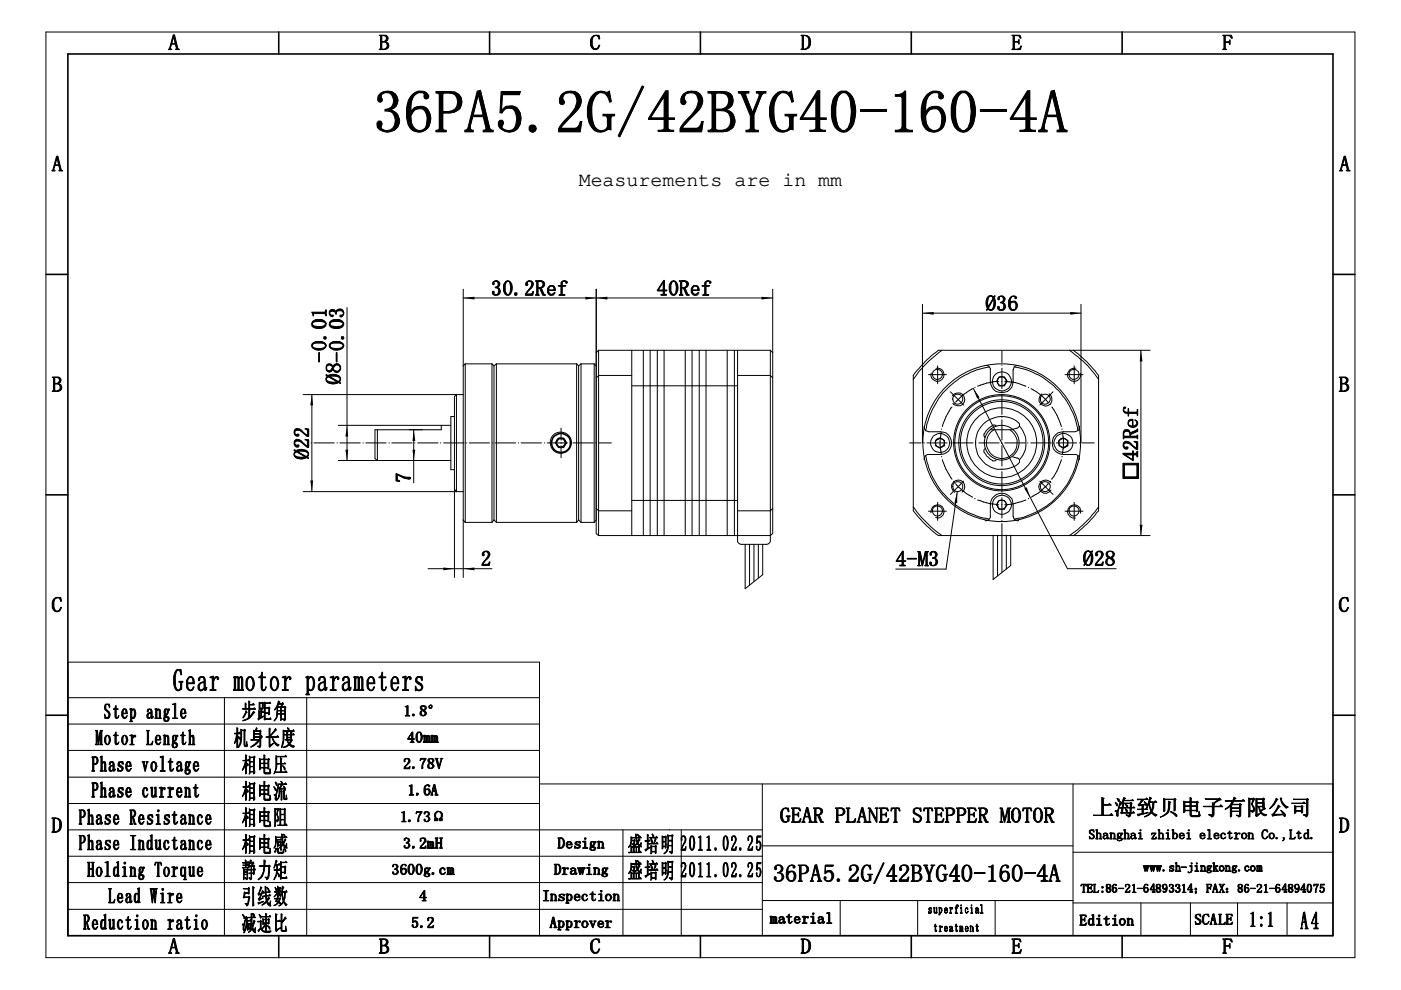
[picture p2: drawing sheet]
<svg xmlns="http://www.w3.org/2000/svg" width="297mm" height="210mm" viewBox="0 0 297 210" stroke-linecap="round" stroke-linejoin="round" font-family="sans-serif">
<defs><g id="words">
<text font-size="12.8" x="79.2" y="28.1">36PA5.2G/42BYG40-160-4A</text>
<g font-size="6.6">
<text x="36.7" y="146.5">Gear motor p</text>
<text x="67.3" y="146.5">arameters</text>
</g>
<g font-size="5.2">
<text x="163.8" y="187">36PA5.2G/42BYG40-160-4A</text>
<text x="275.8" y="197">A4</text>
</g>
<g font-size="4.6">
<text x="35.7" y="10.6">A</text>
<text x="80.3" y="10.6">B</text>
<text x="125.1" y="10.6">C</text>
<text x="169.8" y="10.6">D</text>
<text x="214.5" y="10.6">E</text>
<text x="259.2" y="10.6">F</text>
<text x="11" y="36.3">A</text>
<text x="284" y="36.3">A</text>
<text x="104.1" y="62.7">30.2Ref</text>
<text x="139.3" y="62.7">40Ref</text>
<text x="209" y="65.9">Ø36</text>
<text x="69.3" y="76.9" transform="rotate(-90 69.3 76.9)">-0.01</text>
<text x="11" y="83.1">B</text>
<text x="72.3" y="81.5" transform="rotate(-90 72.3 81.5)">Ø8-0.03</text>
<text x="283.9" y="83.1">B</text>
<text x="65.5" y="97.5" transform="rotate(-90 65.5 97.5)">Ø22</text>
<text x="241.3" y="97.8" transform="rotate(-90 241.3 97.8)">42Ref</text>
<text x="87.1" y="102.4" transform="rotate(-90 87.1 102.4)">7</text>
<text x="101.9" y="120">2</text>
<text x="229.6" y="120">Ø28</text>
<text x="189.9" y="120.1">4-M3</text>
<text x="10.9" y="129.8">C</text>
<text x="283.8" y="129.8">C</text>
<text x="22" y="152.4">Step</text>
<text x="31" y="152.4">angle</text>
<text x="51.3" y="152.4">步距角</text>
<text x="20.2" y="158">Motor Length</text>
<text x="49.6" y="158.1">机身长度</text>
<text x="19.4" y="163.6">Phase voltage</text>
<text x="51.3" y="163.8">相电压</text>
<text x="19.4" y="169.1">Phase current</text>
<text x="51.3" y="169.3">相电流</text>
<text x="231.6" y="172.8">上海致贝电子有</text>
<text x="264.2" y="172.8">限公司</text>
<text x="10.9" y="176.5">D</text>
<text x="16.7" y="174.9">Phase Resistance</text>
<text x="51.3" y="174.9">相电阻</text>
<text x="165.4" y="174.4">GEAR PLANET STEPPER MOTOR</text>
<text x="283.9" y="176.5">D</text>
<text x="16.7" y="180.3">Phase Inductance</text>
<text x="18.5" y="185.9">Holding Torq</text>
<text x="39.9" y="185.9">ue</text>
<text x="51.3" y="180.6">相电感</text>
<text x="133.2" y="180.6">盛培明</text>
<text x="144.3" y="180.4">2</text>
<text x="146" y="180.4">011.02.25</text>
<text x="22.9" y="191.5">Lead Wire</text>
<text x="51.3" y="186.1">静力矩</text>
<text x="51.3" y="191.7">引</text>
<text x="54.6" y="191.7">线数</text>
<text x="133.2" y="186.2">盛培明 2</text>
<text x="146" y="186">011.02.25</text>
<text x="17.6" y="197.1">Reduction ratio</text>
<text x="51.3" y="197.4">减速比</text>
<text x="264.8" y="196.5">1:1</text>
<text x="35.7" y="202.2">A</text>
<text x="80.3" y="202.2">B</text>
<text x="125.1" y="202.2">C</text>
<text x="169.8" y="202.2">D</text>
<text x="214.5" y="202.2">E</text>
<text x="259.2" y="202.2">F</text>
</g>
<text font-size="4.2" x="122.7" y="39.4">Measurements are in mm</text>
<g font-size="3.3">
<text x="85.5" y="151.9">1.8°</text>
<text x="86.4" y="157.5">40mm</text>
<text x="85.5" y="163.1">2.78V</text>
<text x="86.4" y="168.7">1.6A</text>
<text x="84.8" y="174.3">1.73Ω</text>
<text x="85.5" y="179.9">3.2mH</text>
<text x="118.2" y="179.9">Design</text>
<text x="83.1" y="185.5">3600g.cm</text>
<text x="117.4" y="185.5">Drawing</text>
<text x="88.9" y="191.1">4</text>
<text x="114.9" y="191.1">Inspection</text>
<text x="87.2" y="196.8">5.2</text>
<text x="116.6" y="196.8">Approver</text>
<text x="163.2" y="195.8">material</text>
<text x="228.9" y="196.3">Edition</text>
<text x="253.2" y="196.1">SCALE</text>
</g>
<text font-size="2.9" x="230.8" y="178">Shanghai zhibei electron Co.,Ltd.</text>
<g font-size="2.6">
<text x="242.4" y="184.8">www.sh-jingkong.com</text>
<text x="229.1" y="189.2">TEL:86-21-64893314；FAX：86-21-64894075</text>
<text x="196.8" y="193.6">superficial</text>
<text x="198" y="197.5">treatment</text>
</g>
</g></defs>
<g fill="#000">
<path d="M202.2 85.8l.1 .1zM223 86.3l.1 .1zM222.6 102.1l.1 .1z"/>
<path d="M80.7 19.7a2.28 2.28 0 0 1 3.7 1.6 2.07 2.07 0 0 1-1.6 2 2.35 2.35 0 0 1 1.9 2.4 2.35 2.35 0 0 1-2.1 2.3 2.78 2.78 0 0 1-2.6-1l-.1-.9 .4-.4h.4a.83 .83 0 0 1 .1 1.2l.1 .4a1.83 1.83 0 0 0 2.1 .1 1.83 1.83 0 0 0 .8-1.9 1.78 1.78 0 0 0-2.2-1.9v-.4a1.89 1.89 0 0 0 1.8-1.3 1.89 1.89 0 0 0-.8-2.2 1.65 1.65 0 0 0-1.7 .3 .9 .9 0 0 0 .2 1.1l-.2 .4-.3 .2-.3-.2a1.35 1.35 0 0 1 .4-1.8zM88 23.3a2.47 2.47 0 0 0-.4 3.6 1.47 1.47 0 0 0 1.6 .8 1.47 1.47 0 0 0 1.2-1.4 3 3 0 0 0-.7-3.2l-.6-.1zM87.5 20a2.21 2.21 0 0 1 3.4 .3l-.1 .5-.5 .2-.3-.2-.1-.9-.2-.2a1.78 1.78 0 0 0-2.2 1.2l-.3 .7-.1 2.2a2.17 2.17 0 0 1 2.2-1.3 2.17 2.17 0 0 1 1.9 1.6 3.1 3.1 0 0 1-1.4 3.7 2.42 2.42 0 0 1-3.4-2 6.2 6.2 0 0 1 1.1-5.8zM92.5 19.4h2.8a2.3 2.3 0 0 1 2.6 2.2 2.3 2.3 0 0 1-2.5 2.4h-1.5v3.2l.3 .4h.4v.4h-2.1v-.4l.5-.2 .1-.2v-7.1l-.1-.3-.5-.1zM94 19.8l-.1 3.8a2.35 2.35 0 0 0 3.1-2 1.68 1.68 0 0 0-2-1.9zM101.2 19.3l.7-.2 1.9 7.9a.74 .74 0 0 0 .8 .6v.4h-2.2v-.4a.46 .46 0 0 0 .6-.4l-.6-2.5h-2.2l-.5 1.9v.7l.2 .2 .4 .1v.4h-1.7v-.4l.4-.2 .2-.4zM101.3 20.2l-1 4.2h2.1zM106.3 19.4h4l-.1 .7h-3.7l-.2 3.3a2.05 2.05 0 0 1 2.8-.8 2.51 2.51 0 0 1 1.4 2.5 2.56 2.56 0 0 1-1.8 2.8 2.56 2.56 0 0 1-3-1.3v-.7l.1-.2 .2-.2h.5l.3 .5-.4 .9a1.49 1.49 0 0 0 1.5 .8l.7-.2a3.3 3.3 0 0 0 .1-4.5 1.69 1.69 0 0 0-2.3 1l-.4-.1zM112.1 27.3a.8 .8 0 0 1 1.6 0 .8 .8 0 0 1-1.6 0zM119 20.2a2.61 2.61 0 0 1 3.7-.3 2.69 2.69 0 0 1-.6 3.8l-2.9 3-.2 .5h2.8a1.5 1.5 0 0 0 1.2-1.4h.4l-.4 2.2h-4.6a3.3 3.3 0 0 1 1.5-2.7 7.1 7.1 0 0 0 2.4-3.9l-.1-.7a1.53 1.53 0 0 0-1.3-1 1.53 1.53 0 0 0-1.4 .6 1.24 1.24 0 0 0 .2 1.4l-.2 .3-.3 .2-.4-.2a1.73 1.73 0 0 1 .2-1.8zM125.8 20a2.47 2.47 0 0 1 2.8-.4l.6-.3 .4 2.2-.3 .2-.4-.9a1.51 1.51 0 0 0-1.4-1.1 1.51 1.51 0 0 0-1.4 1 7.4 7.4 0 0 0 .1 6.2 1.44 1.44 0 0 0 1.3 .8 1.44 1.44 0 0 0 1.3-.9v-1.7a.6 .6 0 0 0-1-.5v-.4h2.5v.4l-.7 .1-.1 2.8-.6-.1a2.49 2.49 0 0 1-4-1.4 6.1 6.1 0 0 1 .9-6zM136.1 18.2l.4 .2-5.1 10.7-.3-.3zM141.1 19.2h.5v5.8h1.4v.3h-1.4v1.6a.62 .62 0 0 0 .8 .7h.4v.3h-3.3v-.3a1.25 1.25 0 0 0 1.3-.3v-2h-3.3v-.2zM140.8 20.5l-2.9 4.5h2.9zM145 19.8a2.88 2.88 0 0 1 3.4 .1 2.69 2.69 0 0 1-.6 3.8l-2.9 3-.2 .5h2.9a1.5 1.5 0 0 0 1.2-1.4h.3l-.3 2.2h-4.6a3.3 3.3 0 0 1 1.4-2.7 7.1 7.1 0 0 0 2.5-3.9l-.2-.7a1.53 1.53 0 0 0-1.2-1 1.53 1.53 0 0 0-1.5 .6 1.24 1.24 0 0 0 .3 1.4l-.2 .3-.4 .2-.4-.2a1.74 1.74 0 0 1 .5-2.2zM150.1 19.4h2.9a1.95 1.95 0 0 1 2.4 1.5 1.95 1.95 0 0 1-1.6 2.3 2.39 2.39 0 0 1 2.1 2.7 2.39 2.39 0 0 1-2.7 2.1h-3.1v-.4l.7-.2 .2-.2v-7.1a.64 .64 0 0 0-.9-.4zM151.7 23.5l.1 3.9a2.18 2.18 0 0 0 3-.9 2.18 2.18 0 0 0-1-2.9zM151.8 19.8l-.1 3.3a2.21 2.21 0 0 0 2.6-1 1.62 1.62 0 0 0-1.6-2.4zM156.5 19.4h2.3v.3l-.7 .1v.5l1.4 3.4 1.5-3.4-.1-.5-.5-.1v-.3h2v.3a.81 .81 0 0 0-1 .7l-1.5 3.9v2.9v.2l.4 .2h.5v.4h-2.6v-.4h.4l.5-.4v-2.6l-1.8-4.4-.2-.4-.6-.1zM164.4 20a2.47 2.47 0 0 1 2.8-.4l.6-.3 .4 2.2-.3 .2-.3-.9a1.51 1.51 0 0 0-1.5-1.1 1.51 1.51 0 0 0-1.4 1 7.4 7.4 0 0 0 .1 6.2 1.44 1.44 0 0 0 1.3 .8 1.44 1.44 0 0 0 1.3-.9v-1.7a.6 .6 0 0 0-.9-.5v-.4h2.4v.4l-.7 .1-.1 2.8-.5-.1a2.49 2.49 0 0 1-4.1-1.4 6.1 6.1 0 0 1 .9-6zM173.3 19.2h.5v5.8h1.4v.3h-1.4v1.6a.62 .62 0 0 0 .8 .7h.4v.3h-3.3v-.3a1.25 1.25 0 0 0 1.3-.3v-2h-3.3v-.2zM173 20.5l-2.9 4.5h2.9zM177.9 20.2a9 9 0 0 0 0 6.9 1.11 1.11 0 0 0 1.3 .5l.6-.5a9 9 0 0 0 0-6.9 1.1 1.1 0 0 0-1.9 0zM177.4 20l.9-.7a2.39 2.39 0 0 1 2.7 1.8 7.4 7.4 0 0 1-.3 5.8 2.11 2.11 0 0 1-2.2 1.1 2.11 2.11 0 0 1-1.8-1.7 7.9 7.9 0 0 1 .3-5.8zM182.5 23.2h5.5v.4h-5.5zM189.8 20.1h.4a1.99 1.99 0 0 0 1.6-.8h.2v7.5a.76 .76 0 0 0 1 .8h.5v.4h-3.7v-.4a1.15 1.15 0 0 0 1.5-.8v-6l-.2-.3-1.3-.1zM197.1 23.3a2.47 2.47 0 0 0-.3 3.6 1.47 1.47 0 0 0 1.6 .8 1.47 1.47 0 0 0 1.2-1.4 3 3 0 0 0-.8-3.2l-.6-.1zM196.6 20a2.21 2.21 0 0 1 3.5 .3l-.2 .5-.4 .2-.4-.2v-.9l-.2-.2a1.78 1.78 0 0 0-2.3 1.2l-.3 .7v2.2a2.17 2.17 0 0 1 2.1-1.3 2.17 2.17 0 0 1 1.9 1.6 3.1 3.1 0 0 1-1.3 3.7 2.42 2.42 0 0 1-3.5-2 6.2 6.2 0 0 1 1.1-5.8zM203.3 20.2a9 9 0 0 0 0 6.9 1.11 1.11 0 0 0 1.3 .5l.6-.5a9 9 0 0 0 0-6.9 1.1 1.1 0 0 0-1.9 0zM202.8 20l.9-.7a2.39 2.39 0 0 1 2.7 1.8 7.4 7.4 0 0 1-.3 5.8 2.11 2.11 0 0 1-2.2 1.1 2.11 2.11 0 0 1-1.8-1.7 7.9 7.9 0 0 1 .3-5.8zM207.9 23.2h5.5v.4h-5.5zM217.8 19.2h.6v5.8h1.3v.3h-1.3v1.6a.62 .62 0 0 0 .7 .7h.4v.3h-3.3v-.3a1.25 1.25 0 0 0 1.3-.3v-2h-3.3v-.2zM217.5 20.5l-2.9 4.5h2.9zM222.8 19.3l.7-.2 2 7.9a.74 .74 0 0 0 .7 .6v.4h-2.1v-.4a.46 .46 0 0 0 .6-.4l-.6-2.5h-2.2l-.5 1.9v.7l.2 .2 .4 .1v.4h-1.8v-.4l.4-.2 .3-.4zM223 20.2l-1 4.2h2.1z"/>
</g>
<g fill="none" stroke="#000" stroke-width=".21">
<path d="M80.7 19.7a2.28 2.28 0 0 1 3.7 1.6 2.07 2.07 0 0 1-1.6 2 2.35 2.35 0 0 1 1.9 2.4 2.35 2.35 0 0 1-2.1 2.3 2.78 2.78 0 0 1-2.6-1l-.1-.9 .4-.4h.4a.83 .83 0 0 1 .1 1.2l.1 .4a1.83 1.83 0 0 0 2.1 .1 1.83 1.83 0 0 0 .8-1.9 1.78 1.78 0 0 0-2.2-1.9v-.4a1.89 1.89 0 0 0 1.8-1.3 1.89 1.89 0 0 0-.8-2.2 1.65 1.65 0 0 0-1.7 .3 .9 .9 0 0 0 .2 1.1l-.2 .4-.3 .2-.3-.2a1.35 1.35 0 0 1 .4-1.8zM87.5 20a2.21 2.21 0 0 1 3.4 .3l-.1 .5-.5 .2-.3-.2-.1-.9-.2-.2a1.78 1.78 0 0 0-2.2 1.2l-.3 .7-.1 2.2a2.17 2.17 0 0 1 2.2-1.3 2.17 2.17 0 0 1 1.9 1.6 3.1 3.1 0 0 1-1.4 3.7 2.42 2.42 0 0 1-3.4-2 6.2 6.2 0 0 1 1.1-5.8zM92.5 19.4h2.8a2.3 2.3 0 0 1 2.6 2.2 2.3 2.3 0 0 1-2.5 2.4h-1.5v3.2l.3 .4h.4v.4h-2.1v-.4l.5-.2 .1-.2v-7.1l-.1-.3-.5-.1zM94 19.8a3.7 3.7 0 0 1 2.5 .4 2.05 2.05 0 0 1 .4 2.2 2.05 2.05 0 0 1-1.8 1.2h-1.2zM101.2 19.3l.7-.2 1.9 7.9a.74 .74 0 0 0 .8 .6v.4h-2.2v-.4a.46 .46 0 0 0 .6-.4l-.6-2.5h-2.2l-.5 1.9v.7l.2 .2 .4 .1v.4h-1.7v-.4l.4-.2 .2-.4zM106.3 19.4h4l-.1 .7h-3.7l-.2 3.3a2.05 2.05 0 0 1 2.8-.8 2.51 2.51 0 0 1 1.4 2.5 2.56 2.56 0 0 1-1.8 2.8 2.56 2.56 0 0 1-3-1.3v-.7l.1-.2 .2-.2h.5l.3 .5-.4 .9a1.49 1.49 0 0 0 1.5 .8l.7-.2a3.3 3.3 0 0 0 .1-4.5 1.69 1.69 0 0 0-2.3 1l-.4-.1zM125.8 20a2.47 2.47 0 0 1 2.8-.4l.6-.3 .4 2.2-.3 .2-.4-.9a1.51 1.51 0 0 0-1.4-1.1 1.51 1.51 0 0 0-1.4 1 7.4 7.4 0 0 0 .1 6.2 1.44 1.44 0 0 0 1.3 .8 1.44 1.44 0 0 0 1.3-.9v-1.7a.6 .6 0 0 0-1-.5v-.4h2.5v.4l-.7 .1-.1 2.8-.6-.1a2.49 2.49 0 0 1-4-1.4 6.1 6.1 0 0 1 .9-6zM136.1 18.2l.4 .2-5.1 10.7-.3-.3zM141.1 19.2h.5v5.8h1.4v.3h-1.4v1.6a.62 .62 0 0 0 .8 .7h.4v.3h-3.3v-.3a1.25 1.25 0 0 0 1.3-.3v-2h-3.3v-.2zM145 19.8a2.88 2.88 0 0 1 3.4 .1 2.69 2.69 0 0 1-.6 3.8l-2.9 3-.2 .5h2.9a1.5 1.5 0 0 0 1.2-1.4h.3l-.3 2.2h-4.6a3.3 3.3 0 0 1 1.4-2.7 7.1 7.1 0 0 0 2.5-3.9l-.2-.7a1.53 1.53 0 0 0-1.2-1 1.53 1.53 0 0 0-1.5 .6 1.24 1.24 0 0 0 .3 1.4l-.2 .3-.4 .2-.4-.2a1.74 1.74 0 0 1 .5-2.2zM150.1 19.4h2.9a1.95 1.95 0 0 1 2.4 1.5 1.95 1.95 0 0 1-1.6 2.3 2.39 2.39 0 0 1 2.1 2.7 2.39 2.39 0 0 1-2.7 2.1h-3.1v-.4l.7-.2 .2-.2v-7.1a.64 .64 0 0 0-.9-.4zM151.8 19.8a3.2 3.2 0 0 1 2.2 .3 1.81 1.81 0 0 1-1 3h-1.3z"/>
<path d="M156.5 19.4h2.3v.3l-.7 .1v.5l1.4 3.4 1.5-3.4-.1-.5-.5-.1v-.3h2v.3a.81 .81 0 0 0-1 .7l-1.5 3.9v2.9v.2l.4 .2h.5v.4h-2.6v-.4h.4l.5-.4v-2.6l-1.8-4.4-.2-.4-.6-.1zM164.4 20a2.47 2.47 0 0 1 2.8-.4l.6-.3 .4 2.2-.3 .2-.3-.9a1.51 1.51 0 0 0-1.5-1.1 1.51 1.51 0 0 0-1.4 1 7.4 7.4 0 0 0 .1 6.2 1.44 1.44 0 0 0 1.3 .8 1.44 1.44 0 0 0 1.3-.9v-1.7a.6 .6 0 0 0-.9-.5v-.4h2.4v.4l-.7 .1-.1 2.8-.5-.1a2.49 2.49 0 0 1-4.1-1.4 6.1 6.1 0 0 1 .9-6zM173.3 19.2h.5v5.8h1.4v.3h-1.4v1.6a.62 .62 0 0 0 .8 .7h.4v.3h-3.3v-.3a1.25 1.25 0 0 0 1.3-.3v-2h-3.3v-.2zM177.4 20l.9-.7a2.39 2.39 0 0 1 2.7 1.8 7.4 7.4 0 0 1-.3 5.8 2.11 2.11 0 0 1-2.2 1.1 2.11 2.11 0 0 1-1.8-1.7 7.9 7.9 0 0 1 .3-5.8zM196.6 20a2.21 2.21 0 0 1 3.5 .3l-.2 .5-.4 .2-.4-.2v-.9l-.2-.2a1.78 1.78 0 0 0-2.3 1.2l-.3 .7v2.2a2.17 2.17 0 0 1 2.1-1.3 2.17 2.17 0 0 1 1.9 1.6 3.1 3.1 0 0 1-1.3 3.7 2.42 2.42 0 0 1-3.5-2 6.2 6.2 0 0 1 1.1-5.8zM202.8 20l.9-.7a2.39 2.39 0 0 1 2.7 1.8 7.4 7.4 0 0 1-.3 5.8 2.11 2.11 0 0 1-2.2 1.1 2.11 2.11 0 0 1-1.8-1.7 7.9 7.9 0 0 1 .3-5.8zM217.8 19.2h.6v5.8h1.3v.3h-1.3v1.6a.62 .62 0 0 0 .7 .7h.4v.3h-3.3v-.3a1.25 1.25 0 0 0 1.3-.3v-2h-3.3v-.2zM222.8 19.3l.7-.2 2 7.9a.74 .74 0 0 0 .7 .6v.4h-2.1v-.4a.46 .46 0 0 0 .6-.4l-.6-2.5h-2.2l-.5 1.9v.7l.2 .2 .4 .1v.4h-1.8v-.4l.4-.2 .3-.4zM88 23.3a1.62 1.62 0 0 1 2.4 .9l.2 .9-.1 .7a1.56 1.56 0 0 1-.6 1.5 1.56 1.56 0 0 1-1.7 .1 2.69 2.69 0 0 1-.2-4.1zM101.3 20.2l1.1 4.2h-2.1zM119 20.2a2.61 2.61 0 0 1 3.7-.3 2.69 2.69 0 0 1-.6 3.8l-2.9 3-.2 .5h2.8a1.5 1.5 0 0 0 1.2-1.4h.4l-.4 2.2h-4.6a3.3 3.3 0 0 1 1.5-2.7 7.1 7.1 0 0 0 2.4-3.9l-.1-.7a1.53 1.53 0 0 0-1.3-1 1.53 1.53 0 0 0-1.4 .6 1.24 1.24 0 0 0 .2 1.4l-.2 .3-.3 .2-.4-.2a1.73 1.73 0 0 1 .2-1.8zM140.8 20.5v4.5h-2.9z"/>
<path d="M151.7 23.5h1.1a1.83 1.83 0 0 1 2.1 2.1 2.12 2.12 0 0 1-3.1 1.8zM173 20.5v4.5h-2.9zM177.9 20.2a1.18 1.18 0 0 1 1.2-.5 1.18 1.18 0 0 1 1 1 9.8 9.8 0 0 1-.3 6.4 1.11 1.11 0 0 1-1.3 .5 3.5 3.5 0 0 1-1.3-3l.1-2.7zM182.5 23.2h5.5v.4h-5.5zM189.8 20.1h.4a1.99 1.99 0 0 0 1.6-.8h.2v7.5a.76 .76 0 0 0 1 .8h.5v.4h-3.7v-.4a1.15 1.15 0 0 0 1.5-.8v-6l-.2-.3-1.3-.1zM197.1 23.3a1.62 1.62 0 0 1 2.5 .9l.1 .9-.1 .7a1.56 1.56 0 0 1-.5 1.5 1.56 1.56 0 0 1-1.7 .1 2.69 2.69 0 0 1-.3-4.1zM203.3 20.2a1.18 1.18 0 0 1 1.2-.5 1.18 1.18 0 0 1 1 1 9.8 9.8 0 0 1-.3 6.4 1.11 1.11 0 0 1-1.3 .5 3.5 3.5 0 0 1-1.3-3l.1-2.7zM207.9 23.2h5.5v.4h-5.5zM217.5 20.5v4.5h-2.9zM223 20.2l1.1 4.2h-2.1zM98.6 77.1h5.7M98.6 77.1l-.4 .5v32.7l.4 .5"/>
<path d="M98.6 77.1v33.7M104.3 77.1l.4 .5M104.3 77.1v33.7M104.7 77.6v32.7M105.2 77.1h17.1M105.2 77.1l-.5 .5M105.2 77.1v33.7M122.3 77.1l.4 .5M122.3 77.1v33.7M122.7 77.6v32.7M123.2 77.1l-.5 .5M123.2 77.1v33.7"/>
<path d="M123.2 77.1h2.8M126 77.1l.4 .5M126 77.1v33.7M126.9 74.3l-.5 .5v38.3l.5 .5M126.9 74.3v39.3M126.9 74.3h36.4M133.9 74.3v39.3M133.9 79.6h-7l-.5 .5M136.4 74.3v39.3M137.8 74.3v39.3M139.4 74.3v39.3M140.8 74.3v39.3"/>
<path d="M145.3 74.3v39.3M146.7 74.3v39.3M148.3 74.3v39.3M149.7 74.3v39.3M154.2 74.3v39.3M155.7 74.3v39.3M156.4 74.3v40.2a.87 .87 0 0 0 .9 .9h5.1a.86 .86 0 0 0 .9-.9v-40.2M156.4 79.6h6.9l.5 .5M163.3 74.3l.5 .5v38.3l-.5 .5h-36.4M196.1 76.7l2.9-2.4h28.6l1 .7 1.9 1.7 2.4 2.9v28.7l-.4 .4a22.2 22.2 0 0 1-4.9 4.9h-28.6l-2.5-2.1-1.7-1.8-1.2-1.4v-28.7zM196.9 79.4h3.8M198.5 78.1a1.39 1.39 0 0 1 1.7 1.2 1.39 1.39 0 0 1-1.5 1.5 1.39 1.39 0 0 1-1.3-1.7"/>
<path d="M198.8 77.6v3.8M199.7 74.3l-1.2 .9a21.9 21.9 0 0 0-4.9 5.2M208.9 77.5a.9 .9 0 0 1 1.1 .9v2.5a2.41 2.41 0 0 0 2.4 2.3 2.41 2.41 0 0 0 2.4-2.3l.1-2.7a.8 .8 0 0 1 1.1-.7M209.7 77.8a16.4 16.4 0 0 0-13.4 13.5M211.8 79.9h1.1l.6 1-.6 .9h-1.1l-.5-.9zM212.4 74.4v2.5M212.4 77.4v.1M212.4 78.1v4.3M215.1 77.8a16.4 16.4 0 0 1 13.4 13.5M225.8 79.4h3.8M226.7 74.3l.6 .4a22.7 22.7 0 0 1 5.6 5.7M227.8 77.6v3.8"/>
<path d="M228.1 78.1a1.41 1.41 0 0 0-1.8 1.2 1.41 1.41 0 0 0 1.5 1.5 1.41 1.41 0 0 0 1.3-1.6M62.7 93.9h2.7M66 93.9h.1M66.5 93.9h4.4M71.5 93.9h.1M72.1 93.9h4.3M77 93.9h.1M77.6 93.9h4.3M80 91.1v6.5M80 97.6h15.6M82.5 93.9h.1M83.1 93.9h4.3"/>
<path d="M87.9 93.9h.1M88.6 93.9h4.3M93.4 93.9h.1M94.1 93.9h4.3M95.6 90.2h-2v.9h-14.1v6.1l.5 .4M96.4 88.3h-.8v11.3h.8M96.8 83.7l-.4 .4v19.6l.4 .5M96.8 83.7v20.5M96.8 83.7h1.4M98.9 93.9h.1M99.5 93.9h4.3M104.4 93.9h.1"/>
<path d="M105 93.9h4.3M109.9 93.9h.1M110.5 93.9h4.3M115.4 93.9h.1M116 93.9h4.3M119 90.8v2.5M119 93.8v.2M119 94.5v2.5M120.8 93.9h.1M121.5 93.9h4.3M126.3 93.9h.1M127 93.9h2.6"/>
<path d="M133.9 81.8h22.5M192.9 93.9h2.4M195.9 93.9h.1M196 90.4a1.02 1.02 0 0 0 .9 1.1h2.4a2.41 2.41 0 0 1 2.5 2.5 2.41 2.41 0 0 1-2.5 2.4h-2.4a.89 .89 0 0 0-.9 1.1M196.3 96.6a16.4 16.4 0 0 0 13.4 13.5M196.5 93.9h4.3M198.4 93.4l.9-.5 .9 .5v1.1l-.9 .5-.9-.5zM199.6 91.6a10.2 10.2 0 0 0 0 4.6M199.6 90.9v.1M199.6 96.8v.1M199.8 97.5l.8 2 1.2 2.1M201.4 93.9h.1"/>
<path d="M201.5 83.1l2.8 2.8M201.8 86.3a12.1 12.1 0 0 0-2 4v.1M201.9 83.9a1.42 1.42 0 0 1 2.1-.3 1.42 1.42 0 0 1 .1 2.1 1.42 1.42 0 0 1-2.1-.2M202 93.9h4.3M206.2 82.4l-1.8 1.2-1.8 1.7M206.7 82.1h.1M206.8 93.9h.1M207.5 93.9h4.3M208.9 95.1l-.3 .2v.6l.7 .9a2.5 2.5 0 0 0 1.7 .9l.2-.2M210 91.1h4.9M210.7 91.1a3.3 3.3 0 0 0-.8 5 3.3 3.3 0 0 0 5 0 3.3 3.3 0 0 0-.8-5M211.2 90.4v-.1a.79 .79 0 0 0-1.2 .2l-1.1 1.1a.82 .82 0 0 0-.2 1l.2 .1"/>
<path d="M211.8 80.9l-2.6 .3-1.9 .7M212.3 93.9l.1 .1M212.3 80.9h.1M212.4 82.9v.1M212.4 83.6v4.3M212.4 88.4v.1M212.4 89v4.3M212.4 94.5v4.3M212.4 99.4v.1M213 93.9h4.3M213 80.9a10.4 10.4 0 0 1 4.5 1M214.7 91l1.1-.3 .4-.3v-.6a5.6 5.6 0 0 0-7.8 .2 5.6 5.6 0 0 0-.1 7.8 5.6 5.6 0 0 0 7.8 .3l.1-.5-.4-.5-1.1-.2"/>
<path d="M216.2 90.4a5.2 5.2 0 0 1 0 7.1M217.8 93.9h.1M218 82.1h.1M218.5 93.9h4.3M218.6 82.4l1.6 1 2.1 1.9M220.9 83.5a1.42 1.42 0 0 0-.3 2.1 1.42 1.42 0 0 0 2.1 0 1.42 1.42 0 0 0-.3-2.1M222.6 85.7l.1 .1M223 86.3a12.9 12.9 0 0 1 2 4.1M223.3 83.1l-2.8 2.8M223.4 93.9h.1M223.9 93.9h4.4M224.5 93.4l1-.5 .9 .5v1.1l-.9 .5-1-.5z"/>
<path d="M225 97.5l-.4 1.1a8.7 8.7 0 0 1-1.6 2.9v.1M225.1 90.9l.1 .1M225.2 96.8l-.1 .1M225.3 91.6a14.2 14.2 0 0 1 0 4.6M228.5 96.6a16.4 16.4 0 0 1-13.4 13.5M228.9 90.4a.93 .93 0 0 1-1 1.1h-2.4a2.41 2.41 0 0 0-2.4 2.5 2.41 2.41 0 0 0 2.4 2.4h2.4a.91 .91 0 0 1 1 1.1M228.9 93.9h.1M229.4 93.9h2.6M96.8 104.2h1.4M98.6 110.8h5.7M104.7 110.3l.5 .5M104.7 110.3l-.4 .5"/>
<path d="M105.2 110.8h17.1M122.7 110.3l.5 .5M122.7 110.3l-.4 .5M123.2 110.8h2.8M126.4 110.3l-.4 .5M126.4 107.8l.5 .5h7M133.9 106.1h22.5M158 115.4v9.4l3.7-3v-6.4M158.9 115.4v8.7M159.9 115.4v7.9M160.8 115.4v7.1M163.8 107.8l-.5 .5h-6.9"/>
<path d="M193.6 107.5a26 26 0 0 0 6.1 6.1M196.9 108.4h3.8M197.4 108.7a1.43 1.43 0 0 1 1.1-1.7 1.43 1.43 0 0 1 1.6 1.1 1.43 1.43 0 0 1-1 1.7l-.7-.1M198.8 106.5v3.8M202.2 102v.1M202.6 102.5a11 11 0 0 0 3.6 2.9M204 104.3a1.4 1.4 0 0 0 .1-2.1 1.4 1.4 0 0 0-2.1 .1 1.4 1.4 0 0 0 .4 2.1M204.3 102l-2.8 2.8M206.7 105.7l.1 .1M207.3 106l2.6 .8 1.9 .2M208.9 110.3a.86 .86 0 0 0 1.1-.8v-2.5a2.41 2.41 0 0 1 2.4-2.4 2.41 2.41 0 0 1 2.4 2.4l.1 2.6a.9 .9 0 0 0 1.1 .7M211.8 106.1h1.1l.6 .9-.6 1h-1.1l-.5-1z"/>
<path d="M212.3 107h.1M212.4 100v4.3M212.4 104.8v.1M212.4 105.5v4.3M212.4 110.3v.1M212.4 111v2.5M217.5 106l-2.9 .9-1.6 .1M218.1 105.7l-.1 .1M220.5 102l2.8 2.8M222.3 102.5l-1.1 1.1a7.5 7.5 0 0 1-2.6 1.8M222.7 102l-.1 .1M222.8 102.4a1.42 1.42 0 0 0-2.1-.3 1.42 1.42 0 0 0 0 2.1 1.42 1.42 0 0 0 2.1-.3"/>
<path d="M225.8 108.4h3.8M227.8 106.5v3.8M229.1 108.8a1.41 1.41 0 0 0-1.2-1.8 1.41 1.41 0 0 0-1.6 1.5 1.41 1.41 0 0 0 1.7 1.3M232.9 107.5a24.4 24.4 0 0 1-6.2 6.1"/>
<circle cx="112.9" cy="27.3" r=".79"/>
<circle cx="198.8" cy="79.4" r="1.05"/>
<circle cx="227.7" cy="79.4" r="1.05"/>
<circle cx="118.9" cy="93.9" r="2.24"/>
<circle cx="199.2" cy="93.9" r=".96"/>
<circle cx="199.3" cy="93.9" r="2.02"/>
<circle cx="203.1" cy="84.6" r="1.05"/>
<circle cx="212.4" cy="93.9" r="9.1"/>
<circle cx="212.4" cy="93.9" r="7.4"/>
<circle cx="212.4" cy="80.8" r=".96"/>
<circle cx="212.4" cy="93.9" r="8.7"/>
<circle cx="212.4" cy="93.9" r="16.7"/>
<circle cx="212.4" cy="93.9" r="3.7"/>
<circle cx="212.4" cy="93.9" r="9.9"/>
<circle cx="212.4" cy="93.9" r="10.2"/>
<circle cx="212.4" cy="80.8" r="2.02"/>
<circle cx="221.6" cy="84.6" r="1.05"/>
<circle cx="225.4" cy="93.9" r=".96"/>
<circle cx="225.5" cy="93.9" r="2.02"/>
<circle cx="198.8" cy="108.3" r="1.05"/>
<circle cx="203.1" cy="103.2" r="1.05"/>
<circle cx="212.4" cy="107" r=".96"/>
<circle cx="212.4" cy="107" r="2.02"/>
<circle cx="221.6" cy="103.2" r="1.05"/>
<circle cx="227.7" cy="108.3" r="1.05"/>
</g>
<g fill="none" stroke="#000" stroke-width=".34">
<path d="M118.4 93h1.1l.6 .9-.6 .9h-1.1l-.5-.9z"/>
<circle cx="118.9" cy="93.9" r=".96"/>
<circle cx="118.9" cy="94" r="2.02"/>
</g>
<path d="M104.1 59.4h16.4v3.3h-16.4z" fill="#fff"/>
<g fill="#000">
<path d="M104.6 59.7l.6-.2a.76 .76 0 0 1 .8 .6l-.2 .5-.4 .3 .3 .2a.89 .89 0 0 1 0 1.3 .89 .89 0 0 1-1.3-.2v-.4l.2-.1 .2 .2v.5l.3 .1a.74 .74 0 0 0 .6-.8l-.1-.6-.6-.2a.6 .6 0 0 0 .7-.7l-.4-.6h-.5v.5l-.2 .3-.1-.1v-.4zM109.1 62.1h.5v.4h-.5zM111.8 59.7l.2-.2h.6l.4 .5a1.52 1.52 0 0 1-.8 1.5l-.6 .8h1l.3-.1v-.4h.2l-.2 .8h-1.5v-.3l1.2-1.6 .2-.5-.2-.4-.3-.2-.4 .1-.1 .3 .1 .3-.1 .2h-.3v-.5zM119.1 59.7a.85 .85 0 0 1 1.2 .2l-.2 .1-.2-.4-.6 .1-.1 .2v.7h.8h-.8v1.8l.6 .2h-1.3l.5-.3v-1.7h-.6h.6v-.7z"/>
<path d="M107.4 59.7a2.71 2.71 0 0 0 0 2.6l.3 .2a2.26 2.26 0 0 0 .3-2.8zM107.3 59.6l.4-.1a1.69 1.69 0 0 1 .3 2.9l-.3 .2a1.29 1.29 0 0 1-.9-1.6v-.6z"/>
<path d="M113.5 59.5h1.1a.73 .73 0 0 1 .9 .7 .73 .73 0 0 1-.8 .8l.6 1.3 .4 .3h-.6l-.7-1.5h-.4v1.3l.3 .2h-.8l.3-.3v-2.6zM114 59.6v1.4a.76 .76 0 0 0 1-.4 .76 .76 0 0 0-.3-1z"/>
<path d="M116.7 60.6l-.4 .5v.4h1.2l-.1-.4a.51 .51 0 0 0-.7-.5zM116.6 60.6h.7l.2 .1 .3 .9h-1.5a.76 .76 0 0 0 .6 .8l.8-.4a.84 .84 0 0 1-.8 .6 .84 .84 0 0 1-.8-.6v-.9z"/>
</g>
<g fill="none" stroke="#000" stroke-width=".21">
<path d="M104.6 59.7l.6-.2a.76 .76 0 0 1 .8 .6l-.2 .5-.4 .3 .3 .2a.89 .89 0 0 1 0 1.3 .89 .89 0 0 1-1.3-.2v-.4l.2-.1 .2 .2v.5l.3 .1a.74 .74 0 0 0 .6-.8l-.1-.6-.6-.2a.6 .6 0 0 0 .7-.7l-.4-.6h-.5v.5l-.2 .3-.1-.1v-.4zM107.3 59.6l.4-.1a1.69 1.69 0 0 1 .3 2.9l-.3 .2a1.29 1.29 0 0 1-.9-1.6v-.6zM107.4 59.7h.6a2.71 2.71 0 0 1 0 2.6l-.3 .2a1.38 1.38 0 0 1-.6-1.5v-.5zM111.8 59.7l.2-.2h.6l.4 .5a1.52 1.52 0 0 1-.8 1.5l-.6 .8h1l.3-.1v-.4h.2l-.2 .8h-1.5v-.3l1.2-1.6 .2-.5-.2-.4-.3-.2-.4 .1-.1 .3 .1 .3-.1 .2h-.3v-.5zM113.5 59.5h1.1a.73 .73 0 0 1 .9 .7 .73 .73 0 0 1-.8 .8l.6 1.3 .4 .3h-.6l-.7-1.5h-.4v1.3l.3 .2h-.8l.3-.3v-2.6zM114 59.6a.76 .76 0 0 1 1.1 .7 .76 .76 0 0 1-1.1 .7zM119.1 59.7a.85 .85 0 0 1 1.2 .2l-.2 .1-.2-.4-.6 .1-.1 .2v.7h.8h-.8v1.8l.6 .2h-1.3l.5-.3v-1.7h-.6h.6v-.7zM98.2 63.2h28.2M98.2 61.3v16.3M109.1 62.1h.5v.4h-.5zM116.6 60.6h.7l.2 .1 .3 .9h-1.5a.76 .76 0 0 0 .6 .8l.8-.4a.84 .84 0 0 1-.8 .6 .84 .84 0 0 1-.8-.6v-.9zM116.7 60.6a.51 .51 0 0 1 .7 .5l.1 .4h-1.2v-.4z"/>
<path d="M126.4 61.3v16.3"/>
</g>
<path d="M98.2 63.2l2.4-.3v.6zM124.1 62.9l2.3 .3-2.3 .3z" fill="#000"/>
<path d="M139.3 59.4h11.7v3.3h-11.7z" fill="#fff"/>
<g fill="#000">
<path d="M149.6 59.7a.85 .85 0 0 1 1.2 .2l-.3 .1-.1-.4-.6 .1-.1 .2v.7h.8h-.8v1.8l.6 .2h-1.3l.4-.3v-1.7h-.6h.6v-.7z"/>
<path d="M142.6 59.7a2.71 2.71 0 0 0 0 2.6l.2 .2a2.26 2.26 0 0 0 .3-2.8zM142.4 59.6l.4-.1a1.69 1.69 0 0 1 .4 2.9l-.4 .2a1.29 1.29 0 0 1-.9-1.6v-.6z"/>
<path d="M140.7 59.5h.2v2h.5v.2h-.5v.5l.1 .2h.3v.2h-1.2v-.2h.4l.1-.7h-1.2zM140.5 59.9l-1 1.6h1.1z"/>
<path d="M144 59.5h1a.73 .73 0 0 1 1 .7 .73 .73 0 0 1-.8 .8l.6 1.3 .3 .3h-.6l-.6-1.5h-.4v1.3l.3 .2h-.8l.3-.3v-2.6zM144.5 59.6v1.4a.76 .76 0 0 0 1-.4 .76 .76 0 0 0-.3-1z"/>
<path d="M147.2 60.6l-.4 .5v.4h1.2l-.1-.4a.51 .51 0 0 0-.7-.5zM147.1 60.6h.6l.3 .1 .3 .9h-1.5a.76 .76 0 0 0 .6 .8l.8-.4a.84 .84 0 0 1-.8 .6 .84 .84 0 0 1-.8-.6v-.9z"/>
</g>
<path d="M140.5 59.9l.1 1.6h-1.1zM140.7 59.5h.2v2h.5v.2h-.5v.5l.1 .2h.3v.2h-1.2v-.2h.4l.1-.7h-1.2zM142.4 59.6l.4-.1a1.69 1.69 0 0 1 .4 2.9l-.4 .2a1.29 1.29 0 0 1-.9-1.6v-.6zM142.6 59.7h.5a2.71 2.71 0 0 1 0 2.6l-.3 .2a1.38 1.38 0 0 1-.6-1.5v-.5zM144 59.5h1a.73 .73 0 0 1 1 .7 .73 .73 0 0 1-.8 .8l.6 1.3 .3 .3h-.6l-.6-1.5h-.4v1.3l.3 .2h-.8l.3-.3v-2.6zM144.5 59.6a.76 .76 0 0 1 1.1 .7 .76 .76 0 0 1-1.1 .7zM149.6 59.7a.85 .85 0 0 1 1.2 .2l-.3 .1-.1-.4-.6 .1-.1 .2v.7h.8h-.8v1.8l.6 .2h-1.3l.4-.3v-1.7h-.6h.6v-.7zM126.4 63.2h37.4M126.4 61.3v13.5M147.1 60.6h.6l.3 .1 .3 .9h-1.5a.76 .76 0 0 0 .6 .8l.8-.4a.84 .84 0 0 1-.8 .6 .84 .84 0 0 1-.8-.6v-.9zM147.2 60.6a.51 .51 0 0 1 .7 .5l.1 .4h-1.2v-.4zM163.8 61.3v13.5" fill="none" stroke="#000" stroke-width=".21"/>
<path d="M126.4 63.2l2.4-.3v.6zM161.5 62.9l2.3 .3-2.3 .3z" fill="#000"/>
<path d="M101.9 116.8h2.4v3.2h-2.4z" fill="#fff"/>
<path d="M102.5 117l.3-.1h.6l.4 .4a1.52 1.52 0 0 1-.8 1.5l-.6 .8h1l.2-.1 .1-.4h.2l-.2 .8h-1.5v-.3l1.2-1.6 .1-.5-.1-.4-.4-.2-.3 .1-.2 .4 .2 .2-.1 .2h-.3v-.5z" fill="#000"/>
<path d="M96.4 103.7v18.7M98.2 110.3v12.1M102.5 117l.3-.1h.6l.4 .4a1.52 1.52 0 0 1-.8 1.5l-.6 .8h1l.2-.1 .1-.4h.2l-.2 .8h-1.5v-.3l1.2-1.6 .1-.5-.1-.4-.4-.2-.3 .1-.2 .4 .2 .2-.1 .2h-.3v-.5zM90.8 120.6h13.5" fill="none" stroke="#000" stroke-width=".21"/>
<path d="M94 120.3l2.4 .3-2.4 .3zM98.2 120.6l2.4-.3v.6z" fill="#000"/>
<path d="M62.2 90.4h3.3v7.1h-3.3z" fill="#fff"/>
<g fill="#000">
<path d="M62.6 93.3a1.21 1.21 0 0 1 1.7 .7l.9 .7v-1.1l-.5-.5 .7 .1v1.6h-.2a4.8 4.8 0 0 0-2.1-1.3l-.4 .1-.2 .3 .1 .3 .2 .2 .5-.1v.4a.69 .69 0 0 1-.9-.5v-.6zM62.6 91a1.21 1.21 0 0 1 1.7 .7l.9 .7v-1.1l-.5-.4h.7v1.7h-.2a4.8 4.8 0 0 0-2.1-1.4l-.4 .1-.2 .3 .1 .4 .2 .1 .5-.1v.4a.69 .69 0 0 1-.9-.5v-.6z"/>
<path d="M62.3 95.4l.4 .1a2.21 2.21 0 0 1 2.7 .4v.7l-.3 .3 .3 .2v.1l-.4-.2a2.13 2.13 0 0 1-2.6-.3l-.1-.4 .4-.7zM62.6 95.9l-.2 .4 .1 .2a2.58 2.58 0 0 0 2.3 .4l-2-1.1zM63 95.7l1.9 1.1 .5-.5a1.99 1.99 0 0 0-2.4-.6z"/>
</g>
<path d="M62.3 95.4l.4 .1a2.21 2.21 0 0 1 2.7 .4v.7l-.3 .3 .3 .2v.1l-.4-.2a2.13 2.13 0 0 1-2.6-.3l-.1-.4 .4-.7zM62.6 93.3a1.21 1.21 0 0 1 1.7 .7l.9 .7v-1.1l-.5-.5 .7 .1v1.6h-.2a4.8 4.8 0 0 0-2.1-1.3l-.4 .1-.2 .3 .1 .3 .2 .2 .5-.1v.4a.69 .69 0 0 1-.9-.5v-.6zM62.6 91a1.21 1.21 0 0 1 1.7 .7l.9 .7v-1.1l-.5-.4h.7v1.7h-.2a4.8 4.8 0 0 0-2.1-1.4l-.4 .1-.2 .3 .1 .4 .2 .1 .5-.1v.4a.69 .69 0 0 1-.9-.5v-.6zM62.6 95.9l.2-.1 2 1.1a2.58 2.58 0 0 1-2.3-.4l-.1-.2zM63 95.7a1.99 1.99 0 0 1 2.4 .6l-.5 .5zM64.3 83.7h32.5M66.1 83.7v20.5M64.3 104.2h32.5" fill="none" stroke="#000" stroke-width=".21"/>
<path d="M66.1 83.7l.3 2.3h-.6zM65.8 101.9h.6l-.3 2.3z" fill="#000"/>
<path d="M66 65.2h7v16.3h-7z" fill="#fff"/>
<g fill="#000">
<path d="M66.1 66.2h2.6l.3-.1 .2-.4v1.3l-.2-.4-.3-.1h-2.2l-.1 .5zM67.6 74.8h.1v1.9h-.1zM68.7 71.4h.4v.4h-.4zM71.3 74.8h.2v1.9h-.2zM70 65.8l.3-.2 .7 .1 .2 .4 .2-.2a.83 .83 0 0 1 1.4 .2 .74 .74 0 0 1-.7 1.1v-.4l.6-.1a.62 .62 0 0 0-.1-.6 .62 .62 0 0 0-.6-.2l-.5 .1-.2 .6-.3-.5-.5-.1-.4 .1-.2 .1v.5l.8 .2-.3 .3-.2-.1a.95 .95 0 0 1-.2-1.3zM72.4 71.4h.4v.4h-.4z"/>
<path d="M66.5 72.8l-.3 .5 .1 .2a2.24 2.24 0 0 0 2.6 0l.2-.2-.2-.2a2.43 2.43 0 0 0-2.4-.3zM66.2 72.9l.8-.5h1.2l.5 .3 .5 .6a1.75 1.75 0 0 1-3 .4z"/>
<path d="M66.5 68.2l-.3 .4 .1 .2a2.24 2.24 0 0 0 2.6 0l.2-.2-.2-.2a2.43 2.43 0 0 0-2.4-.2zM66.2 68.3l.8-.6h1.2l.5 .3 .5 .6a1.75 1.75 0 0 1-3 .4z"/>
<path d="M69.1 79.5l.4 .1a2.21 2.21 0 0 1 2.6 .4v.7l-.2 .3 .3 .2-.1 .1-.3-.3a2.13 2.13 0 0 1-2.6-.2l-.1-.4 .3-.7zM69.3 80l-.1 .4 .1 .2a2.58 2.58 0 0 0 2.2 .4l-1.9-1.1zM69.8 79.8l1.9 1.1 .4-.5a1.99 1.99 0 0 0-2.3-.6z"/>
<path d="M70.3 72.8l-.4 .5 .1 .2a2.24 2.24 0 0 0 2.6 0l.2-.2-.2-.2a2.43 2.43 0 0 0-2.3-.3zM69.9 72.9l.8-.5h1.3l.5 .3 .4 .6a1.75 1.75 0 0 1-3 .4z"/>
<path d="M70.3 68.2l-.4 .4 .1 .2a2.24 2.24 0 0 0 2.6 0l.2-.2-.2-.2a2.43 2.43 0 0 0-2.3-.2zM69.9 68.3l.8-.6h1.3l.5 .3 .4 .6a1.75 1.75 0 0 1-3 .4z"/>
<path d="M71.2 77.4l-.6 .8 .4 .4 .5 .2 .2-.1a.72 .72 0 0 0 .2-1.2zM69.3 77.3l.3-.2 .7 .1 .2 .5 .5-.5a.89 .89 0 0 1 1.2 .8 .89 .89 0 0 1-1.2 .8l-.5-.5-.2 .5-.4 .1-.6-.2-.1-.4v-.6zM69.4 77.5a.61 .61 0 0 0 0 1 .61 .61 0 0 0 1-.3l.1-.4-.3-.3z"/>
</g>
<g fill="none" stroke="#000" stroke-width=".21">
<path d="M66.1 66.2h2.6l.3-.1 .2-.4v1.3l-.2-.4-.3-.1h-2.2l-.1 .5zM66.2 72.9l.8-.5h1.2l.5 .3 .5 .6a1.75 1.75 0 0 1-3 .4zM66.2 68.3l.8-.6h1.2l.5 .3 .5 .6a1.75 1.75 0 0 1-3 .4zM66.5 72.8a2.31 2.31 0 0 1 2.6 .5 1.26 1.26 0 0 1-1.5 .6l-1.1-.1-.2-.3-.1-.2zM66.5 68.2a2.31 2.31 0 0 1 2.6 .4 1.26 1.26 0 0 1-1.5 .7l-1.1-.2-.2-.3-.1-.2zM67.6 74.8h.1v1.9h-.1zM68.7 71.4h.4v.4h-.4zM69.1 79.5l.4 .1a2.21 2.21 0 0 1 2.6 .4v.7l-.2 .3 .3 .2-.1 .1-.3-.3a2.13 2.13 0 0 1-2.6-.2l-.1-.4 .3-.7zM69.3 77.3l.3-.2 .7 .1 .2 .5 .5-.5a.89 .89 0 0 1 1.2 .8 .89 .89 0 0 1-1.2 .8l-.5-.5-.2 .5-.4 .1-.6-.2-.1-.4v-.6zM69.4 77.5h.8l.3 .3-.1 .4a.61 .61 0 0 1-.5 .4 .61 .61 0 0 1-.6-.3v-.6zM69.8 79.8a1.99 1.99 0 0 1 2.3 .6l-.4 .5zM69.9 72.9l.8-.5h1.3l.5 .3 .4 .6a1.75 1.75 0 0 1-3 .4z"/>
<path d="M69.9 68.3l.8-.6h1.3l.5 .3 .4 .6a1.75 1.75 0 0 1-3 .4zM70 65.8l.3-.2 .7 .1 .2 .4 .2-.2a.83 .83 0 0 1 1.4 .2 .74 .74 0 0 1-.7 1.1v-.4l.6-.1a.62 .62 0 0 0-.1-.6 .62 .62 0 0 0-.6-.2l-.5 .1-.2 .6-.3-.5-.5-.1-.4 .1-.2 .1v.5l.8 .2-.3 .3-.2-.1a.95 .95 0 0 1-.2-1.3zM70.3 72.8a2.31 2.31 0 0 1 2.5 .5 1.26 1.26 0 0 1-1.5 .6l-1-.1-.3-.3-.1-.2zM70.3 68.2a2.31 2.31 0 0 1 2.5 .4 1.26 1.26 0 0 1-1.5 .7l-1-.2-.3-.3-.1-.2zM71 77.6l.2-.2 .7 .1a.73 .73 0 0 1 .2 .8 .73 .73 0 0 1-.6 .5l-.5-.2-.4-.4zM71.3 74.8h.2v1.9h-.2zM72.4 71.4h.4v.4h-.4zM73.6 65.2v32.4M69.3 80l.3-.1 1.9 1.1a2.58 2.58 0 0 1-2.2-.4l-.1-.2zM71.7 90.2h21.9M71.7 97.6h8.3"/>
</g>
<path d="M73.6 90.2l.2 2.4h-.6zM73.2 95.3h.6l-.2 2.3z" fill="#000"/>
<path d="M83.9 100h3.2v2.4h-3.2z" fill="#fff"/>
<path d="M84 100.4l1.8 .7 1.2 .1v.2l-.3 .2-.8-.2-1.7-.8 .1 1.2 .5 .2-.1 .1-.7-.1z" fill="#000"/>
<path d="M85.9 97.6h3.7M86.8 91.1h2.8M87.7 91.1v11.3M84 100.4l1.8 .7 1.2 .1v.2l-.3 .2-.8-.2-1.7-.8 .1 1.2 .5 .2-.1 .1-.7-.1zM210.6 113.5v9.4l3.7-3v-6.4M211.5 113.5v8.6M212.4 113.5v7.8M213.4 113.5v7.2" fill="none" stroke="#000" stroke-width=".21"/>
<path d="M87.7 91.1l.4 2.4h-.6zM87.5 95.3h.6l-.4 2.3z" fill="#000"/>
<path d="M209 62.6h6.9v3.3h-6.9z" fill="#fff"/>
<g fill="#000">
<path d="M211.6 63.1a.95 .95 0 0 1 1.3-.2l.2 .4-.2 .6-.4 .2 .4 .2a.89 .89 0 0 1-.1 1.3 .89 .89 0 0 1-1.3-.2v-.4h.2l.2 .1v.5l.3 .1a.74 .74 0 0 0 .7-.8l-.2-.5-.6-.3a.6 .6 0 0 0 .7-.7l-.4-.6h-.5v.5l-.1 .3-.2-.1z"/>
<path d="M209.3 63.1a.87 .87 0 0 1 1.4-.1l.2-.3-.1 .4a2.21 2.21 0 0 1-.4 2.6h-.7l-.2-.2-.3 .3-.1-.1 .3-.3a2.36 2.36 0 0 1-.1-2.3zM209.6 63l-.2 1.2 .1 .9 1.1-1.8-.2-.4-.3-.1zM210.7 63.3l-1.1 2 .5 .4a1.99 1.99 0 0 0 .6-2.4z"/>
<path d="M214.3 64.3a1 1 0 0 0 .6 1.4l.2-.1a1.18 1.18 0 0 0 0-1.6l-.6 .1zM214.1 63.2l.4-.4h.5h.4l.2 .3-.3 .2-.2-.5h-.5l-.4 .7v.8a.8 .8 0 0 1 1-.5 .8 .8 0 0 1 .5 .9 .94 .94 0 0 1-.8 1.1 .94 .94 0 0 1-1-.8v-1.3z"/>
</g>
<path d="M195.6 66.4h33.6M195.6 64.5v29.4M209.3 63.1a.87 .87 0 0 1 1.4-.1l.2-.3-.1 .4a2.21 2.21 0 0 1-.4 2.6h-.7l-.2-.2-.3 .3-.1-.1 .3-.3a2.36 2.36 0 0 1-.1-2.3zM209.6 63l.5-.2 .3 .1 .2 .4-1.1 1.8-.1-.9zM210.7 63.3a1.99 1.99 0 0 1-.6 2.4l-.5-.4zM211.6 63.1a.95 .95 0 0 1 1.3-.2l.2 .4-.2 .6-.4 .2 .4 .2a.89 .89 0 0 1-.1 1.3 .89 .89 0 0 1-1.3-.2v-.4h.2l.2 .1v.5l.3 .1a.74 .74 0 0 0 .7-.8l-.2-.5-.6-.3a.6 .6 0 0 0 .7-.7l-.4-.6h-.5v.5l-.1 .3-.2-.1zM214.1 63.2l.4-.4h.5h.4l.2 .3-.3 .2-.2-.5h-.5l-.4 .7v.8a.8 .8 0 0 1 1-.5 .8 .8 0 0 1 .5 .9 .94 .94 0 0 1-.8 1.1 .94 .94 0 0 1-1-.8v-1.3zM214.3 64.3a.72 .72 0 0 1 1-.1 1.04 1.04 0 0 1-.4 1.5 .99 .99 0 0 1-.6-1.4zM229.2 64.5v29.4" fill="none" stroke="#000" stroke-width=".21"/>
<path d="M195.6 66.4l2.4-.3v.6zM226.9 66.1l2.3 .3-2.3 .3z" fill="#000"/>
<path d="M238.1 86.2h3.3v15.5h-3.3z" fill="#fff"/>
<g fill="#000">
<path d="M238.3 93.7a1.21 1.21 0 0 1 1.8 .7l.9 .7v-1.1l-.5-.4 .7 .1v1.6h-.2a4.8 4.8 0 0 0-2.2-1.4l-.4 .1-.1 .3v.4l.3 .1h.5v.3a.69 .69 0 0 1-.9-.5v-.6zM238.3 86.4l.3-.1 .1 .2-.2 .1-.2-.1v.4v.3l.5 .2h.4v-.8l.1 .8h1.7l.2-.6v1.3l-.2-.5h-1.7l-.1 .6v-.6a.76 .76 0 0 1-1-.7z"/>
<path d="M238.5 91.1a.76 .76 0 0 1 1.1 .7l1.4-.6 .2-.3v.6l-1.5 .6v.5h1.3l.2-.3v.8l-.2-.3h-2.7l-.1 .3v-1.5zM238.4 91.6l-.1 .2v.8h1.3a.94 .94 0 0 0-.4-1.1h-.6z"/>
<path d="M239.3 89.4a.61 .61 0 0 0 .4 .9l.4 .1v-1.2h-.4zM239.4 89.1l.8-.2v1.5a.74 .74 0 0 0 .7-1.1l-.3-.3a.88 .88 0 0 1 .4 1.2 .88 .88 0 0 1-1.2 .3l-.6-.5v-.6z"/>
<path d="M238.1 96.1h2v-.5h.2v.5h.6l.1-.1v-.3h.2v1.2h-.2v-.5h-.7l-.1 1.2-2.1-1.3zM238.5 96.4l1.6 1.1v-1.1z"/>
<path d="M238.1 98.2h3.3v3.2h-3.3zM238.4 98.6v2.5h2.6v-2.5z"/>
</g>
<g fill="none" stroke="#000" stroke-width=".21">
<path d="M227.6 74.3h16.2M241.9 74.3v39.3M238.1 98.2h3.3v3.2h-3.3zM238.1 96.1h2v-.5h.2v.5h.6l.1-.1v-.3h.2v1.2h-.2v-.5h-.7l-.1 1.2-2.1-1.3zM238.3 86.4l.3-.1 .1 .2-.2 .1-.2-.1v.4v.3l.5 .2h.4v-.8l.1 .8h1.7l.2-.6v1.3l-.2-.5h-1.7l-.1 .6v-.6a.76 .76 0 0 1-1-.7zM238.3 93.7a1.21 1.21 0 0 1 1.8 .7l.9 .7v-1.1l-.5-.4 .7 .1v1.6h-.2a4.8 4.8 0 0 0-2.2-1.4l-.4 .1-.1 .3v.4l.3 .1h.5v.3a.69 .69 0 0 1-.9-.5v-.6zM238.4 98.6h2.6v2.5h-2.6zM238.4 91.6l.2-.1h.6a.94 .94 0 0 1 .4 1.1h-1.3v-.8zM238.5 96.4h1.6v1.1zM238.5 91.1a.76 .76 0 0 1 1.1 .7l1.4-.6 .2-.3v.6l-1.5 .6v.5h1.3l.2-.3v.8l-.2-.3h-2.7l-.1 .3v-1.5zM239.3 89.4l.4-.2h.4v1.2l-.4-.1a.61 .61 0 0 1-.4-.9zM239.4 89.1l.8-.2v1.5a.74 .74 0 0 0 .7-1.1l-.3-.3a.88 .88 0 0 1 .4 1.2 .88 .88 0 0 1-1.2 .3l-.6-.5v-.6z"/>
<path d="M227.6 113.6h16.2"/>
</g>
<path d="M241.9 74.3l.3 2.3h-.6zM241.6 111.3h.6l-.3 2.3z" fill="#000"/>
<path d="M229.6 116.8h7v3.2h-7z" fill="#fff"/>
<g fill="#000">
<path d="M232.6 117l.2-.1h.6l.4 .4a1.52 1.52 0 0 1-.8 1.5l-.6 .8h1l.3-.1 .1-.4h.1l-.1 .8h-1.6v-.3l1.2-1.6 .2-.5-.2-.4-.3-.2-.4 .1-.1 .4 .1 .2-.2 .3-.2-.1v-.5z"/>
<path d="M230 117.2a.87 .87 0 0 1 1.4-.1l.2-.3-.1 .4a2.21 2.21 0 0 1-.4 2.6h-.7l-.3-.2-.2 .3-.1-.1 .2-.3a2.36 2.36 0 0 1 0-2.3zM230.5 116.9a2.58 2.58 0 0 0-.4 2.3l1.1-1.8-.1-.4-.4-.1zM231.3 117.4l-1.1 2 .5 .4a1.99 1.99 0 0 0 .6-2.4z"/>
<path d="M235.1 118.3a.87 .87 0 0 0-.1 1.4h.6l.3-.1 .2-.5-.3-.4zM234.7 117l.3-.1h.7l.4 .1 .2 .5-.2 .5-.5 .2a.9 .9 0 0 1 .5 1.4 .9 .9 0 0 1-1.4 0l-.3-.2 .1-.8 .5-.4-.4-.2-.1-.7zM234.9 117.1a.73 .73 0 0 0 .6 1.1l.6-.7-.2-.4a.85 .85 0 0 0-1 0z"/>
</g>
<path d="M206.3 82.3l20 38.3h10.3M202.9 104.3l-2.3 16.4h-10.7M230 117.2a.87 .87 0 0 1 1.4-.1l.2-.3-.1 .4a2.21 2.21 0 0 1-.4 2.6h-.7l-.3-.2-.2 .3-.1-.1 .2-.3a2.36 2.36 0 0 1 0-2.3zM230.5 116.9h.2l.4 .1 .1 .4-1.1 1.8a2.58 2.58 0 0 1 .4-2.3zM231.3 117.4a1.99 1.99 0 0 1-.6 2.4l-.5-.4zM232.6 117l.2-.1h.6l.4 .4a1.52 1.52 0 0 1-.8 1.5l-.6 .8h1l.3-.1 .1-.4h.1l-.1 .8h-1.6v-.3l1.2-1.6 .2-.5-.2-.4-.3-.2-.4 .1-.1 .4 .1 .2-.2 .3-.2-.1v-.5zM234.7 117l.3-.1h.7l.4 .1 .2 .5-.2 .5-.5 .2a.9 .9 0 0 1 .5 1.4 .9 .9 0 0 1-1.4 0l-.3-.2 .1-.8 .5-.4-.4-.2-.1-.7zM234.9 117.1a.85 .85 0 0 1 1 0l.2 .4-.6 .7a.8 .8 0 0 1-.6-1.1zM235.1 118.3l.9 .7 .1 .1-.2 .5a.66 .66 0 0 1-.8 .2 .66 .66 0 0 1-.4-.7l.1-.5z" fill="none" stroke="#000" stroke-width=".21"/>
<path d="M206.3 82.3l1.4 2-.5 .2zM202.9 104.3v2.4l-.5-.1zM217.2 103.6l.5-.3 .7 2.2z" fill="#000"/>
<path d="M189.9 116.8h9.3v3.3h-9.3z" fill="#fff"/>
<g fill="#000">
<path d="M192.4 118.4h1.9v.1h-1.9zM194.6 116.9h.5l.5 2.3 .6-2.3h.7l-.3 .1v2.8l.3 .2h-.8l.2-.3v-2.3l-.7 2.6-.7-2.6v2.4l.3 .2h-.6l.2-.3v-2.6zM197.2 117.3a.95 .95 0 0 1 1.3-.2l.2 .4-.2 .5-.4 .3 .4 .2a.89 .89 0 0 1-.1 1.3 .89 .89 0 0 1-1.3-.2v-.4l.2-.1 .2 .2v.5l.3 .1a.74 .74 0 0 0 .7-.8l-.2-.6-.6-.2a.6 .6 0 0 0 .7-.7l-.4-.6h-.5v.5l-.1 .3-.2-.1zM20.2 154.9h.5l.2 1.9 .4-1.9h.5l-.2 .1v2.7l.2 .2h-.6l.1-.2v-2.4l-.4 2.6-.4-2.6v2.4l.2 .2h-.5l.2-.2v-2.7zM22.3 149.5l.1-.2h.8l.1 .7h-.1l-.2-.5-.4-.1-.2 .1a1.29 1.29 0 0 0 .8 1.5l.2 .5-.2 .6a.64 .64 0 0 1-.8 .1l-.1 .1-.1-.9 .3 .8a.34 .34 0 0 0 .4-.1 .34 .34 0 0 0 .1-.3 1.27 1.27 0 0 0-.7-1.3zM24.6 155.2v.7h.5l-.5 .1v1.7h.2l.4-.4-.1 .4a.34 .34 0 0 1-.6 0l-.1-1.7-.4-.1 .4-.2zM24.6 149.6v.7h.5l-.5 .1v1.7l.2 .1 .4-.5-.1 .5a.34 .34 0 0 1-.6 0l-.1-1.8-.4-.1 .4-.2zM27.5 155.9l.6-.1v.7l.2-.5 .4-.1 .1 .2-.2 .2-.2-.2-.3 .6v1l.3 .2h-.9l.4-.2v-1.6zM31.1 154.9h.6l-.2 .1v2.7l.3 .1a.6 .6 0 0 0 .5-.6v.7h-1.2l.1-.2v-2.7zM32.9 150.3l.4-.1v.4l.3-.3 .4 .2v1.7l.2 .1h-.6l.2-.2v-1.2l-.3-.4-.2 .3v1.4l.1 .1h-.5l.1-.2v-1.6zM34.6 155.9l.5-.1v.4l.3-.3 .3 .2 .1 1.6 .2 .2h-.6l.2-.2v-1.2l-.3-.4-.2 .3v1.3l.1 .2h-.6l.2-.2v-1.6zM36.6 149.3l.7-.2v3.1l.4 .1h-1.1l.4-.2v-2.6z"/>
<path d="M37.3 142.3a.48 .48 0 0 1 .7-.3l.4-.1 .1 1.1-.1 .1-.4-1h-.2a1.98 1.98 0 0 0-.6 2.1l.1 1.4 .2 .5 .3 .2 .5-.5v-.9l-.4-.4h.9v.1l-.3 .1v1.4h-.2a.59 .59 0 0 1-.6 .4 .59 .59 0 0 1-.5-.4 4.2 4.2 0 0 1 .1-3.8zM38.8 155.2l.1 .7h.4l-.4 .1v1.7h.1l.5-.4-.2 .4a.34 .34 0 0 1-.6 0l-.1-1.7-.3-.1 .3-.2zM40 154.9l.4-.2v1.5l.2-.2h.5v1.7l.2 .2h-.6l.2-.2v-1.2l-.3-.4-.2 .3v1.3l.2 .2h-.6l.1-.2v-2.7zM44.5 143.5l.8-.1v.9a.9 .9 0 0 1 .7-.9l.4 .4-.1 .2h-.2l-.1-.4a.93 .93 0 0 0-.7 .9v1.6l.5 .1v.2h-1.3v-.2h.4l.1-.2v-2.1v-.2h-.5zM49.5 143.5l.5-.1v.4l.3-.4 .2 .1 .1 .3 .5-.4 .3 .2 .1 2.5 .1 .3h-.5l.1-.4v-2l-.1-.4-.3 .1-.1 .3v2.1l.2 .3h-.6l.2-.4v-2l-.2-.4-.3 .1v.4v2l.1 .3h-.6l.2-.4v-2.2zM55.5 142.5l.1 1h.7v.2h-.7l.1 2.4 .3 .2 .2-.2 .1-.5h.2l-.3 .6-.3 .3-.4-.3-.1-.3v-2.2h-.5v-.2a.94 .94 0 0 0 .6-1zM59.9 143.5l.7-.1v.9a.9 .9 0 0 1 .7-.9l.4 .4-.1 .2h-.2l-.1-.4a.93 .93 0 0 0-.7 .9v1.6l.5 .1v.2h-1.2v-.2h.3l.2-.2v-2.1l-.1-.2h-.4zM70 143.5l.8-.1v.9a.9 .9 0 0 1 .7-.9l.4 .4-.1 .2h-.3v-.4a.93 .93 0 0 0-.7 .9v1.6l.5 .1v.2h-1.3v-.2h.4l.1-.2v-2.1l-.1-.2h-.4zM75 143.5l.4-.1v.4l.4-.4 .2 .1 .1 .3 .4-.4 .4 .2 .1 2.5 .1 .3h-.6l.2-.4v-2l-.2-.4-.2 .1-.1 .3v2.1l.2 .3h-.6l.1-.4v-2l-.1-.4-.3 .1-.1 .4v2l.2 .3h-.6l.2-.4v-2.2zM81 142.5l.1 1h.7v.2h-.7l.1 2.4 .2 .2 .3-.2 .1-.5h.2l-.3 .6-.3 .3-.5-.3v-.3v-2.2h-.6v-.2a.94 .94 0 0 0 .7-1zM85.3 143.5l.8-.1v.9a.9 .9 0 0 1 .7-.9l.4 .4-.1 .2h-.2l-.1-.4a.93 .93 0 0 0-.7 .9v1.6l.5 .1v.2h-1.3v-.2h.4l.2-.2v-2.1l-.1-.2h-.5zM88.3 143.6l.3-.2h.9l.1 .8-.2 .1-.3-.7-.6 .1a.62 .62 0 0 0-.1 .6 .62 .62 0 0 0 .5 .4 .88 .88 0 0 1 .7 1.2 .88 .88 0 0 1-1.3 .4l-.2 .2v-1a.74 .74 0 0 0 1.1 .6l.2-.4-.2-.4a1.34 1.34 0 0 1-1.1-1.4z"/>
<path d="M18.5 171.7l.5-.2v1.6l.1-.3h.5l.1 1.8 .2 .2h-.6l.2-.3v-1.2l-.3-.4-.2 .3v1.4l.1 .2h-.6l.2-.3v-2.6zM21.3 166l.4-.2v1.5l.1-.2h.6v1.7l.2 .2h-.6l.2-.2v-1.2l-.3-.5-.2 .4v1.3l.1 .2h-.5l.1-.2v-2.7zM21.3 160.5l.4-.2v1.5l.1-.2h.6v1.7l.2 .2h-.6l.2-.2v-1.2l-.3-.5-.2 .4v1.3l.1 .2h-.5l.1-.2v-2.7zM22.4 178.2h1v.5l-.2-.4-.3-.1-.2 .1-.1 .4 .6 .5 .3 .4-.2 .4-.4 .2-.5-.2-.1 .2v-.7l.1 .4 .4 .2 .2-.1 .2-.3-.2-.4a.74 .74 0 0 1-.6-1.1zM22.4 172.8l1-.1v.6l-.2-.4-.3-.1-.2 .1-.1 .4 .6 .5 .3 .4-.2 .4-.4 .2-.5-.2-.1 .2v-.7l.1 .4 .4 .2 .2-.1 .2-.3-.2-.4a.74 .74 0 0 1-.6-1.1zM25.1 167.1l1-.1v.6l-.2-.5h-.2h-.3l-.1 .5 .8 .6 .1 .2-.2 .4-.4 .2-.5-.2-.1 .2v-.7l.1 .5 .4 .1 .2-.1 .2-.3-.2-.3a.74 .74 0 0 1-.6-1.1zM25.1 161.6l1-.1v.6l-.2-.5h-.2h-.3l-.1 .5 .8 .6 .1 .2-.2 .4-.4 .2-.5-.2-.1 .2v-.7l.1 .5 .4 .1 .2-.1 .2-.3-.2-.3a.74 .74 0 0 1-.6-1.1zM27.7 177.1h1.1l-.4 .1v2.8l.4 .2h-1.1l.4-.3v-2.6zM30.1 161.5h.6l-.1 .2 .2 1.1 .3-1-.1-.3h.4l-.2 .3-.4 1.7-.5-1.9zM30.6 167l.6 .1 .1 .3-.1 .2h-.1v-.5h-.5a2.2 2.2 0 0 0 0 1.7h.5l.3-.5-.3 .6a.59 .59 0 0 1-.9-.5v-.8zM31.4 172.8l.9-.1v.6l-.1-.4-.3-.1-.2 .1-.1 .4 .7 .6 .1 .3-.1 .4-.5 .2-.4-.2-.2 .2v-.7l.2 .4 .4 .2 .2-.1 .2-.3-.2-.4a.74 .74 0 0 1-.6-1.1zM31.9 167l.4-.1v1.8l.2 .1 .4-.5v-1.1l-.2-.2 .4-.1v1.9l.2 .1-.4 .1v-.4l-.5 .4-.1-.1a2 2 0 0 1-.2-1.8z"/>
<path d="M34 160.5l.6-.2v3l.5 .2h-1.1l.4-.2v-2.7zM33.8 167l.6-.1v.7l.1-.5 .5-.1 .1 .1-.2 .3-.3-.3-.2 .7v1l.3 .2h-.9l.3-.2v-1.6zM35 172.8l.9-.1v.6l-.2-.4-.2-.1-.3 .1-.1 .4 .6 .5 .3 .4-.2 .4-.4 .2-.4-.2-.2 .2v-.7l.2 .4 .3 .2 .3-.1 .1-.3-.1-.4a.74 .74 0 0 1-.6-1.1zM35.1 178.2h.5l.2 .4-.1 .1h-.1v-.4l-.5-.1a2.2 2.2 0 0 0 0 1.7h.5l.3-.4-.3 .6a.59 .59 0 0 1-.9-.5v-.9zM35.6 167l.6-.1v.7l.1-.5 .4-.1 .1 .1-.1 .3-.3-.3-.2 .7v1l.3 .2h-.9l.3-.2v-1.6zM36.2 160.8v.7h.5l-.5 .1v1.7h.2l.4-.4-.1 .4a.34 .34 0 0 1-.6 0l-.1-1.7-.4-.1 .4-.2zM36.9 177.6l.2-.1v.7h.4h-.4v1.7l.2 .1 .4-.4-.2 .4a.34 .34 0 0 1-.6 0l-.1-1.8h-.3l.3-.2zM36.9 172.1h.2v.6h.4l-.4 .1v1.7l.2 .1 .4-.4-.2 .4a.34 .34 0 0 1-.6 0l-.1-1.8h-.3l.3-.2zM39.1 167l.4-.1v.4l.4-.3 .3 .1 .1 1.7 .2 .2h-.6l.1-.2v-1.2l-.2-.5-.3 .4v1.3l.2 .2h-.6l.2-.2v-1.7zM40 172.7l.4-.1v.5l.3-.4 .4 .2v1.7l.2 .2h-.6l.2-.3v-1.2l-.3-.4-.2 .3v1.4l.2 .2h-.6l.1-.3v-1.6zM41.4 166.4l.2-.1v.7h.4l-.4 .1v1.7h.1l.5-.4-.2 .4a.34 .34 0 0 1-.6 0l-.1-1.7h-.3l.3-.3zM42.2 178.2h.6l.1 .4-.1 .1h-.1v-.4l-.5-.1a2.2 2.2 0 0 0 0 1.7h.5l.3-.4-.3 .6a.59 .59 0 0 1-.9-.5v-.9z"/>
<path d="M42.2 172.7l.6 .1 .1 .4-.1 .1h-.1v-.4l-.5-.1a2.2 2.2 0 0 0 0 1.7h.5l.3-.4-.3 .6a.59 .59 0 0 1-.9-.5v-.9zM18.5 177.1l.5-.1v1.5l.1-.3h.5l.1 1.8 .2 .2h-.6l.2-.3v-1.2l-.3-.4-.2 .4v1.3l.1 .2h-.6l.2-.3v-2.6zM18.5 182.8h.6l-.1 .1v1.3h.6v-1.2l-.2-.2h.6l-.2 .1v2.8l.2 .2h-.6l.2-.3v-1.4h-.6v1.5l.1 .2h-.6l.2-.3v-2.6zM22.3 182.8l.6-.2v3.1l.5 .2h-1.1l.4-.3v-2.6zM23 188.4h.6l-.1 .1v2.8l.3 .1a.6 .6 0 0 0 .5-.7l-.1 .7h-1.2l.2-.2v-2.6zM23 195l.5-.1v1.8l.1 .2 .4-.5v-1.1l-.2-.3 .4-.1v1.9l.2 .1-.4 .1v-.4l-.5 .4-.1-.1a2 2 0 0 1-.2-1.7zM25.2 195l.6 .1 .2 .3-.2 .3-.1-.5-.4-.1a2.2 2.2 0 0 0 0 1.7h.4l.4-.4-.4 .5a.59 .59 0 0 1-.8-.5v-.8zM27.2 194.3l.1 .7h.4l-.4 .1v1.7l.1 .1 .5-.5-.2 .5a.34 .34 0 0 1-.6 0l-.1-1.8-.3-.1 .3-.2zM27.5 183.8l.4-.1v.5l.4-.4 .3 .2 .1 1.7 .2 .2h-.6l.1-.3v-1.2l-.2-.4-.3 .3v1.4l.2 .2h-.6l.2-.3v-1.6zM29.3 178.2l.4-.1v.4l.4-.3 .3 .1 .1 1.7 .1 .2h-.5l.1-.3v-1.2l-.2-.4-.3 .4v1.3l.2 .2h-.6l.2-.3v-1.6zM31.9 195l.4-.1v.4l.4-.3 .3 .2 .1 1.7 .2 .1h-.6l.2-.2v-1.2l-.3-.4-.3 .3v1.4l.2 .1h-.6l.2-.2v-1.6zM31.8 188.4h.5l-.1 .1 .1 1.9 .3-1.2-.2-.8h.5v1.7l.2-1.4-.2-.3h.5l-.2 .1-.3 2.9-.3-1.9-.3 1.9z"/>
<path d="M32.9 178.2l.4-.1v1.7l.1 .2 .4-.5v-1.1l-.2-.2 .4-.1v1.8l.2 .2-.4 .1v-.4l-.4 .4-.2-.1a2 2 0 0 1-.2-1.8zM32.9 182.8h1.2l.1 .7-.2-.5-.3-.1v2.8l.2 .2h-.6l.1-.3v-2.5v-.2l-.4 .1-.1 .5zM35.6 195l.6-.1v.7l.1-.5 .4-.1 .1 .2-.1 .2-.3-.2-.2 .6v1.1l.3 .1h-.9l.3-.2v-1.5zM35.6 189.4l.6-.1v.7l.1-.5 .4-.1 .1 .2-.1 .2-.3-.2-.2 .7v1l.3 .1h-.9l.3-.2v-1.5zM36.4 183.8l.6-.1v.7l.2-.5 .4-.1 .1 .2-.2 .2-.2-.2-.3 .7v1l.3 .2h-.9l.3-.3v-1.5zM39.7 194.3l.1 .7h.4l-.4 .1v1.7l.2 .1 .4-.5-.2 .5a.34 .34 0 0 1-.6 0l-.1-1.8-.3-.1 .3-.2zM40 178.2l.4-.1v.4l.3-.3 .4 .1v1.7l.2 .2h-.6l.2-.3v-1.2l-.3-.4-.2 .4v1.3l.2 .2h-.6l.1-.3v-1.6zM40 183.8l.4-.1v1.8l.2 .2 .3-.5v-1.1l-.2-.3 .4-.1v1.9l.2 .2-.4 .1v-.5l-.4 .5-.2-.1a2 2 0 0 1-.2-1.8zM56 182.3l.3 .3-.2 1h.9l.1-.2 .2 .3h-.1l-.1 1.6a1.44 1.44 0 0 1-.5 1.2l-.4-.6 .5 .1 .2-.5 .1-1.8h-.9a3.5 3.5 0 0 1-1.3 2.8h-.1a3.1 3.1 0 0 0 1.3-2.8h-1l-.1-.1h1.1z"/>
<path d="M191.3 116.9h.2v2h.5v.2h-.5v.5l.1 .2h.3v.2h-1.1v-.2h.4l.1-.7h-1.3zM191.2 117.3l-1 1.6h1.1z"/>
<path d="M22.5 156a.59 .59 0 0 1 .9 .5 1.18 1.18 0 0 1-.6 1.4l-.3-.1a1.32 1.32 0 0 1 0-1.8zM22.6 156l-.2 .9a.81 .81 0 0 0 .4 .9l.2-.2a1.65 1.65 0 0 0-.1-1.6z"/>
<path d="M26.2 150.4l-.1 .8h.7l-.1-.6zM26.2 150.3l.6 .2 .2 .8h-.9a.67 .67 0 0 0 .4 .9l.5-.5-.3 .5a.59 .59 0 0 1-.9-.5v-.8z"/>
<path d="M26 156.1a.55 .55 0 0 1 .9 0 1.29 1.29 0 0 1-.5 1.8l-.2-.1a1.37 1.37 0 0 1-.2-1.7zM26.2 156l-.1 .9a.81 .81 0 0 0 .3 .9l.3-.2a1.65 1.65 0 0 0-.1-1.6z"/>
<path d="M27.5 150.3l.4-.1v.4l.1-.2 .4-.1a1.45 1.45 0 0 1-.1 2l-.4-.2v.7l.2 .2h-.6l.2-.2v-2.2zM28 150.6l-.1 1.2 .3 .4 .3-.9-.1-.8z"/>
<path d="M31.3 150.4h.8l.2 .4v1.4l.2-.3-.3 .4-.2-.2-.5 .2a.65 .65 0 0 1-.3-.6 .65 .65 0 0 1 .4-.6h.4l-.1-.6h-.4l-.2 .5zM31.5 151.3l-.1 .8 .2 .1 .4-.2v-.9z"/>
<path d="M33.4 156l-.2 .8h.7l-.1-.7zM33.3 155.9l.7 .2 .1 .8h-.9a.67 .67 0 0 0 .4 .8l.5-.4-.3 .5a.59 .59 0 0 1-.9-.5v-.8z"/>
<path d="M35.1 150.5v.8l.1 .2a.72 .72 0 0 0 0-1.1zM34.9 150.5l.2-.2h.8l.1 .2-.2 .1-.2-.1 .1 .4-.2 .6h-.5l.1 .2 .7 .4 .1 .2-.2 .5a.72 .72 0 0 1-.9 0l-.1-.6 .2-.2-.1-.4 .2-.2-.2-.2zM35 152v.5l.2 .4 .4-.4a.6 .6 0 0 0-.6-.5z"/>
<path d="M36.8 156.1v.8l.2 .2a.72 .72 0 0 0 0-1.1zM36.7 156.1l.1-.2h.9l.1 .2-.2 .1-.3-.1 .2 .4-.2 .6h-.6l.1 .2 .8 .4 .1 .2-.2 .5a.72 .72 0 0 1-.9 0l-.1-.7 .2-.1-.1-.4 .1-.2-.1-.2zM36.7 157.6v.5l.3 .4 .4-.4a.6 .6 0 0 0-.7-.5z"/>
<path d="M38.7 150.4l-.2 .8h.7l-.1-.6zM38.6 150.3l.7 .2 .2 .8h-1a.67 .67 0 0 0 .4 .9l.6-.5-.4 .5a.59 .59 0 0 1-.8-.5v-.8z"/>
<path d="M40.1 143.7l-.3 .6v.5h1.2l-.4-1.2zM40 143.5h.7l.3 .3 .2 1.2h-1.4a1.11 1.11 0 0 0 .6 1.3l.4-.2 .2-.5h.1l-.2 .6-.3 .2a.93 .93 0 0 1-1.1-.8v-1.3z"/>
<path d="M42.2 143.6l.3-.2h.6l.2 .2 .2 .6 .1 2 .3-.5-.1 .5-.3 .2-.2-.3-.7 .4a.92 .92 0 0 1-.7-.9 .92 .92 0 0 1 .7-.9l.7-.2-.1-.7-.2-.2-.6 .1-.2 .7-.1-.5zM42.4 145a.95 .95 0 0 0 .2 1.3l.7-.4v-1.2l-.5 .1z"/>
<path d="M51.1 154.6a6.6 6.6 0 0 1-.6 3.8v.1l.6-.8 .1-2.8h.5v3a.47 .47 0 0 0 .7 .4l-.1-1.1-.1 .8-.1 .1-.2-.3v-2.8l.2-.1-.2-.3-.2 .2h-.5zM50.2 154.3v1.2h-.5l.1 .1 .4-.1-.5 2.2 .5-1.3v2.1l.2-.1v-2.3l.3 .5h.2l-.1-.3-.4-.2v-.6h.5l-.2-.3-.3 .3 .1-1.1z"/>
<path d="M52 149v1.2h-.6l.1 .2h2.7l-.3-.4-.1 .2h-.9v-.7h1l-.2-.4-.2 .3h-.6l.1-.6-.3-.2v1.6h-.5v-.9zM52.7 150.4v1.5l.2-.1 .1-1.2zM52.2 150.7l-.7 1.5h.1l.6-1.1h.2zM51.5 152.8a3.2 3.2 0 0 0 2.3-1.7h.2l-.2-.3a3.6 3.6 0 0 1-2.3 2z"/>
<path d="M52.3 143.9l.4-.4 .3-.1a1.26 1.26 0 0 1 .9 1.6 1.42 1.42 0 0 1-.9 1.5l-.7-.5-.1-.4v-1.2zM52.7 143.7a2.55 2.55 0 0 0 0 2.5l.3 .1a1.18 1.18 0 0 0 .7-1.3 1.25 1.25 0 0 0-.7-1.4z"/>
<path d="M53.9 155h1.2v.5h-1.2zM53.9 155.6h1.2v.6h-1.2zM53.9 156.3h1.2v.2l-.2 .3h-1zM53.8 154.8v2h-.6l.1 .2 1.6-.1-1.7 1.5a4.4 4.4 0 0 0 1.9-1.5v1.2l-.5 .1 .4 .3 .3-.4v-1.5l.3-.4-.1-.2-.2 .3 .1-1.3-.2-.2-.2 .2h-.8l.3-.6-.1-.1-.3 .7z"/>
<path d="M55.1 149.1h.5v1h-.5zM54.9 148.9v1.6l.4-.3v1.9l-.3 .1 .1-1.3-.2-.3-.1 2.1 1.2-.9-.5 .2v-.9h.4l-.2-.4-.2 .2v-.7h.1v.2l.2-.2 .1-1.1-.2-.2-.1 .1h-.5zM56 148.9v3.5l.1 .3 .1-.2h1.3l-.2-.3-.1 .2h-1v-1.2h.8v.4l.2-.2v-1.3l-.1-.2-.1 .1h-.8v-.9h1.2l-.2-.2-.1 .1h-.9zM56.2 150.1h.8v1h-.8z"/>
<path d="M57.1 154.4v1.8h-.7l.1 .2 .6-.1 .1 2.1 .8-.8-.8 .4v-1.7h.5a2.65 2.65 0 0 0 1.2 1.9l.3-.3a2.11 2.11 0 0 1-1.5-1.6h1.4l-.3-.3-.1 .2h-1.5l.1-1.7zM58.4 154.4l-1.1 1.7 1.3-1.3z"/>
<path d="M59.1 149.3h.7l-.3 .6h-.7zM58.8 150h.7v.6h-.7zM59.6 150h.8v.6h-.8zM58.8 150.7h.7v.6h-.7zM59.6 150.7h.8v.6h-.8zM59 148.6l-.2 .9-.6 1 .1 .1 .5-.6v.6a3.2 3.2 0 0 1-.7 2.2 1.47 1.47 0 0 0 .7-1.4h.7v1.4a.64 .64 0 0 0 .1-.9v-.5h.8v1h-.5l.4 .4 .2-.3 .1-2.5-.2-.3-.1 .2h-.7l.5-.6-.2-.4-.1 .3h-.7l.3-.3z"/>
<path d="M57.5 143.9l.3-.4 .4-.1a1.26 1.26 0 0 1 .9 1.6 1.42 1.42 0 0 1-.9 1.5l-.7-.5-.2-.4v-1.2zM57.9 143.7a2.55 2.55 0 0 0 0 2.5l.3 .1a1.18 1.18 0 0 0 .6-1.3 1.25 1.25 0 0 0-.6-1.4z"/>
<path d="M60.8 155.1v.6h-.5l.5 .1v.8l.2-.2 .8 .1v-.7h.6l-.3-.3v.2h-.3l.1-.4-.3-.2v.6h-.6v-.4zM60.5 156.8l.3 .1 .4 .8-1.2 .8 .7-.2 .6-.4 .9 .5 .2-.1-1-.6 .6-.8-.2-.3-.1 .2zM60.9 156.9h.8l-.4 .7zM61 155.8h.6v.5h-.6zM60 154.8v2.2l-.3 1.5a5.8 5.8 0 0 0 .5-3.5h2.2l-.2-.3-.1 .3h-.9l.1-.4-.3-.3 .1 .7h-.8z"/>
<path d="M64.9 143.5l.5-.1v.5l.2-.4h.6a2.17 2.17 0 0 1 0 2.8l-.3 .2-.5-.4v1l.2 .1v.1h-.7l.2-.4v-3zM65.6 143.7l-.2 .5v1.5l.1 .4 .4 .2 .1-.1a2.31 2.31 0 0 0 .1-2.5z"/>
<path d="M67.7 143.6l.3-.2h.6l.2 .2 .2 .6 .1 2 .2-.5v.5l-.3 .2-.3-.3-.6 .4a.92 .92 0 0 1-.7-.9 .92 .92 0 0 1 .7-.9l.6-.2v-.7l-.2-.2-.6 .1-.3 .7v-.5zM67.9 145a.95 .95 0 0 0 .2 1.3l.6-.4v-1.2l-.5 .1z"/>
<path d="M72.8 143.6l.3-.2h.6l.2 .2 .2 .6 .1 2 .2-.5-.1 .5-.2 .2-.3-.3-.6 .4a.92 .92 0 0 1-.7-.9 .92 .92 0 0 1 .7-.9l.6-.2-.1-.7-.1-.2-.6 .1-.3 .7-.1-.5zM73 145a.95 .95 0 0 0 .2 1.3l.6-.4v-1.2l-.5 .1z"/>
<path d="M78.4 143.7l-.3 .6v.5h1.1l-.3-1.2zM78.3 143.5h.7l.2 .3 .3 1.2h-1.4a1.11 1.11 0 0 0 .6 1.3l.4-.2 .1-.5h.2l-.2 .6-.3 .2a.93 .93 0 0 1-1.1-.8v-1.3z"/>
<path d="M83.5 143.7l-.4 .6v.5h1.2l-.3-1.2zM83.4 143.5h.7l.2 .3 .3 1.2h-1.5a1.11 1.11 0 0 0 .6 1.3l.5-.2 .1-.5h.2l-.3 .6-.2 .2a.93 .93 0 0 1-1.1-.8v-1.3z"/>
<path d="M16.8 177.1h.6a.81 .81 0 0 1 .7 1 .81 .81 0 0 1-.9 .6v1.3l.2 .2h-.6l.1-.3v-2.6zM17.2 177.2v1.5a.84 .84 0 0 0 .6-.6 .84 .84 0 0 0-.2-.9z"/>
<path d="M16.8 171.7h.6a.81 .81 0 0 1 .7 .9 .81 .81 0 0 1-.9 .7v1.3l.2 .2h-.6l.1-.3v-2.6zM17.2 171.8v1.4a.84 .84 0 0 0 .6-.5 .84 .84 0 0 0-.2-.9z"/>
<path d="M19.5 166h.7a.81 .81 0 0 1 .6 .9 .81 .81 0 0 1-.9 .7v1.2l.2 .2h-.6l.1-.2v-2.7zM19.9 166v1.5a.84 .84 0 0 0 .7-.6 .84 .84 0 0 0-.3-.9z"/>
<path d="M19.5 160.5h.7a.81 .81 0 0 1 .6 .9 .81 .81 0 0 1-.9 .7v1.2l.2 .2h-.6l.1-.2v-2.7zM19.9 160.5v1.5a.84 .84 0 0 0 .7-.6 .84 .84 0 0 0-.3-.9z"/>
<path d="M20.6 172.8h.7l.2 .4v1.4l.3-.3-.4 .5-.1-.3-.6 .3a.65 .65 0 0 1-.3-.7 .65 .65 0 0 1 .4-.5l.5-.1-.1-.6h-.5l-.1 .5zM20.7 173.8v.7l.1 .2 .5-.3v-.8z"/>
<path d="M23.3 167.1h.7l.2 .4v1.3l.3-.2-.4 .4-.1-.2-.5 .2a.65 .65 0 0 1-.4-.6 .65 .65 0 0 1 .4-.6l.5-.1-.1-.6h-.4l-.2 .6zM23.5 168l-.1 .8 .1 .1 .5-.2v-.9z"/>
<path d="M23.3 161.6h.7l.2 .4v1.3l.3-.2-.4 .4-.1-.2-.5 .2a.65 .65 0 0 1-.4-.6 .65 .65 0 0 1 .4-.6l.5-.1-.1-.6h-.4l-.2 .6zM23.5 162.5l-.1 .8 .1 .1 .5-.2v-.9z"/>
<path d="M24.5 178.2l-.2 .9h.7l-.1-.7zM24.4 178.2l.7 .1 .1 .9h-.9a.67 .67 0 0 0 .4 .8l.5-.4-.3 .5a.59 .59 0 0 1-.9-.5v-.9z"/>
<path d="M24.5 172.8l-.2 .9h.7l-.1-.7zM24.4 172.7l.7 .2 .1 .9h-.9a.67 .67 0 0 0 .4 .8l.5-.4-.3 .5a.59 .59 0 0 1-.9-.5v-.9z"/>
<path d="M27.1 167.1l-.2 .8h.7l-.1-.7zM27 167l.7 .1 .2 .9h-1a.67 .67 0 0 0 .4 .8l.6-.4-.4 .5a.59 .59 0 0 1-.8-.5v-.8z"/>
<path d="M27.1 161.6l-.2 .8h.7l-.1-.7zM27 161.5l.7 .1 .2 .9h-1a.67 .67 0 0 0 .4 .8l.6-.4-.4 .5a.59 .59 0 0 1-.8-.5v-.8z"/>
<path d="M27.5 171.7h.7a.75 .75 0 0 1 .6 .7 .75 .75 0 0 1-.5 .8l.3 1.3 .3 .3h-.5l-.3-1.6h-.2v1.4l.2 .2h-.6l.2-.3v-2.6zM27.9 171.8v1.4h.2a.79 .79 0 0 0 0-1.4z"/>
<path d="M29.8 172.8l-.2 .9h.7l-.1-.7zM29.7 172.7l.7 .2 .2 .9h-1a.67 .67 0 0 0 .5 .8l.5-.4-.4 .5a.59 .59 0 0 1-.8-.5v-.9z"/>
<path d="M31.6 178.2a2.2 2.2 0 0 0 0 1.7l.1 .1 .3-.5v-1l-.2-.3zM31.8 177.1l.5-.1v2.9l.1 .2-.4 .1v-.4l-.4 .4a1.43 1.43 0 0 1-.2-2h.4l.2 .2v-1z"/>
<path d="M32.2 161.7a.55 .55 0 0 1 .9 0 1.29 1.29 0 0 1-.5 1.8l-.3-.1a1.37 1.37 0 0 1-.1-1.7zM32.4 161.6l-.1 .9a.81 .81 0 0 0 .3 .9l.3-.2a1.65 1.65 0 0 0-.1-1.6z"/>
<path d="M33.1 172.7l.6-.1v2l.3 .2h-.9l.3-.3v-1.5zM33.4 171.7h.3l.1 .2-.2 .2h-.2z"/>
<path d="M37.6 161.6h.8l.1 .4v1.3l.3-.2-.4 .4-.1-.2-.5 .2a.65 .65 0 0 1-.4-.6 .65 .65 0 0 1 .4-.6l.5-.1-.1-.6h-.4l-.2 .6zM37.8 162.5l-.1 .8 .1 .1 .5-.2v-.9z"/>
<path d="M37.8 167.1l-.1 .8h.7l-.1-.7zM37.8 167l.6 .1 .2 .9h-.9a.67 .67 0 0 0 .4 .8l.5-.4-.3 .5a.59 .59 0 0 1-.9-.5v-.8z"/>
<path d="M38.4 172.8h.8l.2 .4v1.4l.2-.3-.3 .5-.2-.3-.5 .3a.65 .65 0 0 1-.3-.7 .65 .65 0 0 1 .4-.5l.4-.1-.1-.6h-.4l-.2 .5zM38.6 173.8l-.1 .7 .2 .2 .4-.3v-.8z"/>
<path d="M39.5 161.6v.9l.2 .2a.72 .72 0 0 0 0-1.1zM39.4 161.6l.1-.1h.9l.1 .1-.2 .2-.3-.2 .2 .5-.2 .6h-.5v.2l.8 .4 .1 .2-.2 .5a.72 .72 0 0 1-.9 0l-.1-.7 .2-.1-.1-.5 .2-.1-.2-.2zM39.5 163.2v.5l.2 .4 .4-.4a.6 .6 0 0 0-.6-.5z"/>
<path d="M41.4 161.6l-.2 .8h.7l-.1-.7zM41.3 161.5l.7 .1 .2 .9h-1a.67 .67 0 0 0 .5 .8l.5-.4-.4 .5a.59 .59 0 0 1-.8-.5v-.8z"/>
<path d="M44 178.2l-.1 .9h.6v-.7zM43.9 178.2l.7 .1 .2 .9h-.9a.67 .67 0 0 0 .4 .8l.5-.4-.3 .5a.59 .59 0 0 1-.9-.5v-.9z"/>
<path d="M44 172.8l-.1 .9h.6v-.7zM43.9 172.7l.7 .2 .2 .9h-.9a.67 .67 0 0 0 .4 .8l.5-.4-.3 .5a.59 .59 0 0 1-.9-.5v-.9z"/>
<path d="M53 162.6h.8v1h-.8zM52.8 160.3v3.8l.2-.1v-.3h.8v.4l.2-.2-.1-3.2 .2-.2-.2-.2-.1 .2h-.7zM53 160.6h.8v.9h-.8zM53 161.6h.8v.9h-.8zM52.1 160v1.2h-.6l.6 .1-.7 2 .4-.6 .3-.7v2.1l.1-.1v-2.2l.3 .6 .2-.2-.5-.5v-.4h.6l-.1-.3-.2 .2h-.3l.1-1z"/>
<path d="M53 168.2h.8v1h-.8zM52.8 165.9v3.8l.2-.1v-.3h.8v.4l.2-.2-.1-3.2 .2-.2-.2-.2-.1 .2h-.7zM53 166.2h.8v.9h-.8zM53 167.1h.8v1h-.8zM52.1 165.6v1.2h-.6l.6 .1-.7 1.9 .4-.5 .3-.7v2.1l.1-.1v-2.2l.3 .6 .2-.3-.5-.4v-.4h.6l-.1-.3-.2 .2h-.3l.1-1z"/>
<path d="M53 173.8h.8v1h-.8zM52.8 171.5v3.8l.2-.1v-.3h.8v.4l.2-.2-.1-3.2 .2-.2-.2-.2-.1 .2h-.7zM53 171.8h.8v.8h-.8zM53 172.7h.8v1h-.8zM52.1 171.2v1.2h-.6l.6 .1-.7 1.9 .4-.5 .3-.7v2.1l.1-.1v-2.2l.3 .6 .2-.3-.5-.4v-.4h.6l-.1-.4-.2 .3h-.3l.1-1z"/>
<path d="M53 179.4h.8v1h-.8zM52.8 177.1v3.8h.2v-.4h.8v.4l.2-.1-.1-3.2 .2-.2-.2-.3-.1 .3h-.7zM53 177.5h.8v.8h-.8zM53 178.4h.8v.9h-.8zM52.1 176.9v1.2h-.6l.6 .1-.7 1.9 .4-.5 .3-.8v2.1h.1v-2.2l.3 .6 .2-.3-.5-.4v-.4h.6l-.1-.4-.2 .3h-.3l.1-1z"/>
<path d="M55 160.8v2.5l.2-.5h.8v1.1l.2 .2h1a.52 .52 0 0 0 .1-.8l-.1-.3-.1 .8h-1v-1h.7v.3l.2-.2v-1.8h.2l-.2-.3-.2 .2h-.7l.1-.8-.2-.2v1h-.8zM55.2 161.1h.8v.7h-.8zM56.1 161.1h.7v.7h-.7zM55.2 161.9h.8v.8h-.8zM56.1 161.9h.7v.8h-.7z"/>
<path d="M55 166.4v2.4l.2-.4h.8v1.1l.2 .2h1a.52 .52 0 0 0 .1-.8l-.1-.3-.1 .8-1-.1v-.9h.7v.3l.2-.2v-1.8l.2-.1-.2-.2-.2 .2h-.7l.1-.8-.2-.2v1h-.8zM55.2 166.6h.8v.8h-.8zM56.1 166.6h.7v.8h-.7zM55.2 167.5h.8v.8h-.8zM56.1 167.5h.7v.8h-.7z"/>
<path d="M55 172v2.4l.2-.4h.8v1.1l.2 .2h1a.52 .52 0 0 0 .1-.8l-.1-.3-.1 .8-1-.1v-.9h.7v.3l.2-.2v-1.8l.2-.1-.2-.2-.2 .1h-.7l.1-.7-.2-.2v.9h-.8zM55.2 172.2h.8v.8h-.8zM56.1 172.2h.7v.8h-.7zM55.2 173.1h.8v.8h-.8zM56.1 173.1h.7v.8h-.7z"/>
<path d="M55 177.6v2.5l.2-.4h.8v1.1l.2 .1h1a.52 .52 0 0 0 .1-.7l-.1-.4-.1 .9-1-.1v-.9h.7v.2l.2-.1v-1.8l.2-.1-.2-.3-.2 .2h-.7l.1-.7-.2-.2v.9h-.8zM55.2 177.9h.8v.8h-.8zM56.1 177.9h.7v.8h-.7zM55.2 178.7h.8v.9h-.8zM56.1 178.7h.7v.9h-.7z"/>
<path d="M58.7 178l.1 .2 .9-.1-.2-.3-.1 .2zM58.8 178.3v1.2l.2-.2h.4v.1l.2-.1 .1-.7-.2-.3-.1 .2h-.4zM59 178.6h.4v.6h-.4zM60.1 176.9l.3 .5v-.3zM58.4 177.3a4.1 4.1 0 0 1-.3 2.5 3.3 3.3 0 0 0 .5-2.2h1.2l.1 1.3-.4 .8 .5-.6 .4 .5 .5 .2-.1-1-.2 .7-.5-.6 .5-.8-.1-.3-.4 .9-.2-.5v-.6h1l-.3-.3-.1 .2h-.6v-.5l-.2-.2 .1 .7h-1.2zM58.5 179.8l-.1 .5-.2 .2 .1 .2 .2-.2zM59.3 179.6l.3 .7v-.5zM60.2 179.8l.3 .8v-.5zM58.8 179.8a1.01 1.01 0 0 0 .3 1.1h.9l.2-.2-.1-.6-.2 .6h-.9l.1-.8z"/>
<path d="M59.4 160.6l.1 1.3h-.7l.1 .2 .6-.1v1.7h-1.1l.1 .1h2.4l-.3-.4-.1 .3h-.9v-1.7h.9l-.1-.3-.2 .2h-.6v-.9l.2-.1zM58.5 160.2v.6a5.6 5.6 0 0 1-.4 3.3 5.2 5.2 0 0 0 .6-3.6h2.1l-.3-.4-.1 .3h-1.7zM59.9 162.3l.5 1a.45 .45 0 0 0-.2-.7z"/>
<path d="M58.3 171.4v3.9l.1-.2v-3.5h.4l-.1 1.1a1.15 1.15 0 0 1 .1 1.2l-.3-.1 .3 .5a1 1 0 0 0 0-1.6 1.06 1.06 0 0 1 .4-1.1l-.2-.2zM59.5 171.6h.8v1h-.8zM59.5 172.7h.8v1.1h-.8zM59.5 173.8h.8v1.1h-.8zM59.4 171.4v3.5h-.6l2.1 .1-.2-.3-.2 .2v-3.3l-.1-.2-.1 .1h-.8z"/>
<path d="M59.6 167.6v2h.2l.1-1.9zM59.2 167.6v.8a1.44 1.44 0 0 1-.6 1.2l.1 .1a2.84 2.84 0 0 0 .7-2zM60.1 167.6l.1 1.8 .6 .1 .1-.2-.2-.7-.1 .7h-.3l.1-1.6zM59.5 165.6l.2 .6h-.7l.7 .1a1.25 1.25 0 0 0-.5 1.2l1.1-.3 .2 .4v-.5l-.4-.5 .2 .5h-1l.6-.6-.2-.2h1.1l-.3-.3-.1 .2h-.5v-.3zM59 166.6l-.4 1.6-.3 .3h-.2l.3 .3v.8h.2v-1zM58.1 166.8l.2 .7 .2 .1-.1-.5zM58.4 165.8l.2 .7 .2 .1v-.4z"/>
<path d="M17.7 194h.7a.75 .75 0 0 1 .6 .7 .75 .75 0 0 1-.5 .7l.3 1.4 .3 .2h-.5l-.3-1.5h-.2v1.4l.2 .1h-.6l.2-.2v-2.6zM18.1 194.1v1.3h.2a.79 .79 0 0 0 0-1.3z"/>
<path d="M20 195.1l-.2 .8h.7l-.1-.6zM19.9 195l.7 .2 .1 .8h-.9a.67 .67 0 0 0 .4 .9l.5-.5-.3 .5a.59 .59 0 0 1-.8-.5v-.8z"/>
<path d="M20.6 178.2h.7l.2 .5v1.3l.3-.2-.4 .4-.1-.3-.6 .3a.65 .65 0 0 1-.3-.6 .65 .65 0 0 1 .4-.6l.5-.1-.1-.6h-.5l-.1 .5zM20.7 179.2v.7l.1 .2 .5-.3v-.8z"/>
<path d="M20.6 184.1a.55 .55 0 0 1 .9 0 1.29 1.29 0 0 1-.5 1.8l-.3-.1a1.37 1.37 0 0 1-.1-1.7zM20.8 183.9l-.1 .9a.81 .81 0 0 0 .3 1l.3-.3a1.65 1.65 0 0 0-.1-1.6z"/>
<path d="M21.8 195.1a2.2 2.2 0 0 0 0 1.7v.1l.2-.2 .2-.3v-1.1l-.2-.2zM22 194l.4-.2v3l.2 .1-.4 .1v-.4l-.4 .4a1.43 1.43 0 0 1-.2-2h.4l.2 .3v-1.1z"/>
<path d="M24.5 183.9a2.2 2.2 0 0 0 0 1.7l.1 .1 .1-.2 .2-.3v-1l-.2-.3zM24.7 182.8l.4-.2v3l.2 .2-.4 .1v-.5l-.4 .5a1.43 1.43 0 0 1-.2-2.1h.4l.2 .3v-1z"/>
<path d="M25.3 189.5l-.2 .8h.7l-.1-.6zM25.2 189.4l.7 .2 .2 .8h-1a.67 .67 0 0 0 .5 .9l.5-.4-.4 .5a.59 .59 0 0 1-.8-.5v-.9z"/>
<path d="M26 183.8l.6-.1v2l.3 .2h-.9l.3-.3v-1.5zM26.3 182.8h.3l.1 .2-.2 .2-.2-.1z"/>
<path d="M26.8 189.5h.8l.2 .4v1.4l.2-.3-.3 .4-.2-.2-.5 .2a.65 .65 0 0 1-.3-.6 .65 .65 0 0 1 .4-.5l.4-.1-.1-.6h-.4l-.2 .5zM27 190.4l-.1 .8 .2 .2 .4-.3v-.8z"/>
<path d="M28.6 195l.6-.1v2l.3 .1h-.9l.4-.2v-1.5zM29 194h.2l.1 .2-.2 .2-.1-.1z"/>
<path d="M28.9 189.5a2.2 2.2 0 0 0 0 1.7l.1 .1 .3-.5v-1l-.2-.3zM29.1 188.4l.4-.2v3l.2 .2h-.4v-.4l-.4 .4a1.43 1.43 0 0 1-.2-2h.4l.2 .3v-1z"/>
<path d="M29.7 184v.8l.2 .2a.72 .72 0 0 0 0-1.1zM29.7 183.8h.9v.2l-.1 .2-.3-.2 .2 .4-.3 .6h-.5l.1 .3 .8 .3 .1 .3-.2 .5a.72 .72 0 0 1-.9 0l-.1-.7 .1-.2v-.4l.1-.2a.83 .83 0 0 1 .1-1.1zM29.6 185.5v.5l.3 .5 .4-.5a.6 .6 0 0 0-.7-.5z"/>
<path d="M30.6 195.1a.59 .59 0 0 1 .8 .5 1.18 1.18 0 0 1-.6 1.4l-.2-.1a1.32 1.32 0 0 1 0-1.8zM30.6 195.1l-.1 .9a.81 .81 0 0 0 .3 .9l.3-.2a1.65 1.65 0 0 0-.1-1.6z"/>
<path d="M34 189.4l.6-.1v2l.4 .1h-1l.4-.2v-1.5zM34.4 188.4h.2l.1 .2-.2 .2-.1-.1z"/>
<path d="M35.1 183.9a.59 .59 0 0 1 .8 .5 1.18 1.18 0 0 1-.6 1.5l-.2-.1a1.32 1.32 0 0 1 0-1.9zM35.1 183.9l-.1 .9a.81 .81 0 0 0 .3 1l.3-.3a1.65 1.65 0 0 0-.1-1.6z"/>
<path d="M37.6 195.1h.8l.1 .4v1.4l.3-.3-.4 .4-.1-.2-.5 .2a.65 .65 0 0 1-.4-.6 .65 .65 0 0 1 .4-.6h.5l-.1-.6h-.4l-.2 .5zM37.8 196l-.1 .8 .1 .1 .5-.2v-.9z"/>
<path d="M37.8 189.5l-.1 .8h.7l-.1-.6zM37.8 189.4l.6 .2 .2 .8h-.9a.67 .67 0 0 0 .4 .9l.5-.4-.3 .5a.59 .59 0 0 1-.9-.5v-.9z"/>
<path d="M38.4 178.2h.8l.2 .5v1.3l.2-.2-.3 .4-.2-.3-.5 .3a.65 .65 0 0 1-.3-.6 .65 .65 0 0 1 .4-.6l.4-.1-.1-.6h-.4l-.2 .5zM38.6 179.2l-.1 .7 .2 .2 .4-.3v-.8z"/>
<path d="M38.7 183.9a1.89 1.89 0 0 0 0 1.7h.2l.2-.3v-1.1zM38.5 183.8h.4l.2 .3 .3-.3v2.6l.1 .1h-.6l.2-.2v-.8l-.2 .3h-.4a1.63 1.63 0 0 1 0-2z"/>
<path d="M41.1 195l.6-.1v2l.4 .1h-1l.4-.2v-1.5zM41.5 194h.2l.1 .2-.1 .2-.2-.1z"/>
<path d="M42.2 183.9l-.1 .9h.7l-.1-.7zM42.2 183.8l.6 .2 .2 .8h-.9a.67 .67 0 0 0 .4 .9l.5-.4-.3 .5a.59 .59 0 0 1-.9-.5v-.9z"/>
<path d="M43.1 195.1a.59 .59 0 0 1 .8 .5 1.18 1.18 0 0 1-.6 1.4l-.2-.1a1.32 1.32 0 0 1 0-1.8zM43.2 195.1l-.2 .9a.81 .81 0 0 0 .3 .9l.3-.2a1.65 1.65 0 0 0-.1-1.6z"/>
<path d="M51.5 193.9l.2 .8 .2-.3zM52.1 194.6l-.4 1.2-.1 .2-.2-.1 .2 .3v.9l.1 .2zM52.2 194.3a4.9 4.9 0 0 1-.6 3.4l.1 .1 .5-.8 .2-2.4h.9l.1 2-.7 1.1 .5-.3 .3-.5 .3 .6 .4 .3v-1.1l-.3 .7-.3-.8 .5-1.3-.3-.2-.3 1.3-.1-.8v-1h.8l-.3-.4-.1 .3h-.4l.1-.7-.2-.2v.9h-.9zM52.5 195.2l.1 .1h.6l-.1-.3-.2 .2zM52.5 195.7v1.5l.2-.1v-.2h.3v.2l.2-.2-.1-1.2-.1 .1h-.3zM52.7 195.9h.3v.9h-.3zM53.6 193.6l.2 .7 .1-.3z"/>
<path d="M51.4 182.9l.7 .1v.4h-.6l.6 .1v.4h-.7l.1 .2 1.3-.1-.1-.3-.1 .2h-.4v-.4h.5l-.2-.3-.1 .2h-.2v-.4h.5l-.1-.4-.1 .3h-.3v-.3l-.2-.3 .1 .6zM51.6 184.2v2.3l.1-1.1h.7v.7h-.4l.2 .4 .3-.1v-1.9l.2-.1-.2-.2-.1 .1h-.7zM51.7 184.4h.7v.4h-.7zM51.7 184.9h.7v.4h-.7zM53.1 182.3l-.4 1.4 .4-.7h.4l-.2 .6h-.6l.1 .1h.5v.6h-.6v.2l.6-.1v.7h-.6l.1 .2 .5-.1v.8l-.1 .2-.4-.1 .3 .4 .2-.1v-1.2h.5v.2l.1-.1-.1-.9h.4l-.2-.2-.2 .1v-.5l.2-.1-.2-.3-.1 .2h-.4l.5-.5-.1-.4-.2 .2h-.4l.2-.3zM53.3 183.7h.5v.6h-.5zM53.3 184.4h.5v.7h-.5z"/>
<path d="M53.6 188v4.1l.2-.1v-3.7l.1-.1zM51.6 188.4l1.1 .1v.7h-.7l-.2-.1-.2 1.2 .1 .1 .1-.1h.9l-.1 1.1-.3 .2-.3-.1 .3 .6 .3-.2 .4-1.6-.2-.3-.1 .2h-.9l.2-.8 .8 .1 .1-1.1-.2-.3v.3z"/>
<path d="M55.9 195h.4v.7h-.4zM56.5 195h.4v.7h-.4zM55.5 194.3l.8 .1v.5h-.4l-.2-.2v1.3l.2-.2h.4l-.8 1.2 .5-.4 .3-.6v1.4l.2-.2v-1l.7 .8a.86 .86 0 0 0-.7-.9v-.3h.4v.1l.2-.1 .1-.9-.2-.2-.2 .2h-.3v-.5h.9l-.2-.3-.1 .2h-.6l.1-.5-.3-.2v.7zM54.9 193.9l.4 .8v-.5zM54.6 195.3l.1 .2 .5-.1v1.4l-.5 .5 .2 .2 .1-.4 .3-.2a1.39 1.39 0 0 0 2 .6l.2-.1-1.1 .1-.8-.3-.2-.3 .1-1.5-.2-.3-.2 .2z"/>
<path d="M56.2 187.9v1.3h-.4l.1 .2 .3-.2 .1 .7-.7 .1 .1 .2 .6-.2 .2 1-1 1 1.1-.7a1.01 1.01 0 0 0 .8 .8v-1.1l-.2 .7-.6-.6 .6-.6-.2-.3-.4 .7-.1-.9 .9-.1-.2-.3-.2 .2-.5 .1-.1-.7h.9l-.1-.4-.2 .3-.6 .1 .1-1.1zM56.6 188.2l.4 .6v-.3zM55.3 188.1l-.6 1.4 .2 .3 .5-.3-.3 .7-.3 .3 .1 .4 .9-.5-.8 .1 .9-1.4-.3-.3-.1 .6-.6 .1 .6-1.3zM54.7 191.4l.1 .3 1.1-.6z"/>
<path d="M58.4 193.7v3.5l.2 .3 .8-.7-.8 .3v-1.8h.8l-.1-.2-.2 .2h-.5v-1.2l.2-.2zM59.6 193.7v3.4l.3 .4h.8l-.1-1.1-.1 .7-.1 .2-.6-.1v-1.5l.9-1-.2-.3-.7 1.1 .1-1.6z"/>
<path d="M58.8 190.6h.5l-.3 .6-.3-.2zM58.3 188.1l.3 .8 .1-.4zM59.4 188.1l-.3 .8 .5-.6zM58.8 187.9v1.2h-.6l.6 .1-.7 1 .7-.9v.8l-.1 .4h-.5l.5 .1-.3 .5 .5 .2-.8 .7 .6-.2 .4-.4 .3 .3 .1-.1-.3-.4 .3-.7-.1-.2-.1 .2h-.5l.2-.3-.2-.1 .2-.1v-.6l.4 .5v-.1v-.3l-.4-.2v-.1h.6l-.2-.4v.3h-.4l.1-1zM59.9 189.2h.5l-.3 1.7zM59.9 187.9l-.5 2.3 .4-1 .2 1.9-.3 .6-.6 .3 .1 .1 .9-.8 .5 .7 .3-.2-.7-.7 .3-.8v-1.1h.4l-.2-.4-.2 .3h-.6l.3-1z"/>
<path d="M59.5 182.6v3.9l.2-.3h1.2l-.2-.3-.2 .2h-.9v-1.1h.8v.3l.1-.2 .1-1.3-.1-.2-.1 .1h-.8v-.8h1.3l-.3-.3-.1 .2h-.8zM59.6 183.8h.8v1.1h-.8zM58.5 182.4l-.4 1.7 .3-.7h.3v1h-.6l.6 .1-.2 1-.4 1 .4-.6 .3-.9 .3 .9h.2v-.4l-.5-.6v-.4h.6l-.1-.3-.2 .2h-.3v-1h.6l-.2-.3-.2 .2h-.6l.4-.7z"/>
</g>
<g fill="none" stroke="#000" stroke-width=".21">
<path d="M191.2 117.3l.1 1.6h-1.1zM191.3 116.9h.2v2h.5v.2h-.5v.5l.1 .2h.3v.2h-1.1v-.2h.4l.1-.7h-1.3zM192.4 118.4h1.9v.1h-1.9zM194.6 116.9h.5l.5 2.3 .6-2.3h.7l-.3 .1v2.8l.3 .2h-.8l.2-.3v-2.3l-.7 2.6-.7-2.6v2.4l.3 .2h-.6l.2-.3v-2.6zM197.2 117.3a.95 .95 0 0 1 1.3-.2l.2 .4-.2 .5-.4 .3 .4 .2a.89 .89 0 0 1-.1 1.3 .89 .89 0 0 1-1.3-.2v-.4l.2-.1 .2 .2v.5l.3 .1a.74 .74 0 0 0 .7-.8l-.2-.6-.6-.2a.6 .6 0 0 0 .7-.7l-.4-.6h-.5v.5l-.1 .3-.2-.1zM14.4 140.4h100v58h-100zM14.4 159.1h100M14.4 153.5h100M14.4 147.9h100M20.2 154.9h.5l.2 1.9 .4-1.9h.5l-.2 .1v2.7l.2 .2h-.6l.1-.2v-2.4l-.4 2.6-.4-2.6v2.4l.2 .2h-.5l.2-.2v-2.7zM22.3 149.5l.1-.2h.8l.1 .7h-.1l-.2-.5-.4-.1-.2 .1a1.29 1.29 0 0 0 .8 1.5l.2 .5-.2 .6a.64 .64 0 0 1-.8 .1l-.1 .1-.1-.9 .3 .8a.34 .34 0 0 0 .4-.1 .34 .34 0 0 0 .1-.3 1.27 1.27 0 0 0-.7-1.3zM22.5 156a.59 .59 0 0 1 .9 .5 1.18 1.18 0 0 1-.6 1.4l-.3-.1a1.32 1.32 0 0 1 0-1.8z"/>
<path d="M22.6 156h.3l.1 .1a1.53 1.53 0 0 1-.2 1.7 1.43 1.43 0 0 1-.2-1.8zM24.6 155.2v.7h.5l-.5 .1v1.7h.2l.4-.4-.1 .4a.34 .34 0 0 1-.6 0l-.1-1.7-.4-.1 .4-.2zM24.6 149.6v.7h.5l-.5 .1v1.7l.2 .1 .4-.5-.1 .5a.34 .34 0 0 1-.6 0l-.1-1.8-.4-.1 .4-.2zM26 156.1a.55 .55 0 0 1 .9 0 1.29 1.29 0 0 1-.5 1.8l-.2-.1a1.37 1.37 0 0 1-.2-1.7zM26.2 150.3l.6 .2 .2 .8h-.9a.67 .67 0 0 0 .4 .9l.5-.5-.3 .5a.59 .59 0 0 1-.9-.5v-.8zM26.2 156h.4l.1 .1a1.53 1.53 0 0 1-.3 1.7 1.43 1.43 0 0 1-.2-1.8zM26.2 150.4l.5 .2 .1 .6h-.7zM27.5 155.9l.6-.1v.7l.2-.5 .4-.1 .1 .2-.2 .2-.2-.2-.3 .6v1l.3 .2h-.9l.4-.2v-1.6zM27.5 150.3l.4-.1v.4l.1-.2 .4-.1a1.45 1.45 0 0 1-.1 2l-.4-.2v.7l.2 .2h-.6l.2-.2v-2.2zM28 150.6l.4-.1 .1 .8-.3 .9-.3-.4zM31.1 154.9h.6l-.2 .1v2.7l.3 .1a.6 .6 0 0 0 .5-.6v.7h-1.2l.1-.2v-2.7zM31.3 150.4h.8l.2 .4v1.4l.2-.3-.3 .4-.2-.2-.5 .2a.65 .65 0 0 1-.3-.6 .65 .65 0 0 1 .4-.6h.4l-.1-.6h-.4l-.2 .5z"/>
<path d="M31.5 151.3l.5-.2v.9l-.4 .2-.2-.1zM32.9 150.3l.4-.1v.4l.3-.3 .4 .2v1.7l.2 .1h-.6l.2-.2v-1.2l-.3-.4-.2 .3v1.4l.1 .1h-.5l.1-.2v-1.6zM33.3 155.9l.7 .2 .1 .8h-.9a.67 .67 0 0 0 .4 .8l.5-.4-.3 .5a.59 .59 0 0 1-.9-.5v-.8zM33.4 156l.4 .1 .1 .7h-.7zM34.6 155.9l.5-.1v.4l.3-.3 .3 .2 .1 1.6 .2 .2h-.6l.2-.2v-1.2l-.3-.4-.2 .3v1.3l.1 .2h-.6l.2-.2v-1.6zM34.9 150.5l.2-.2h.8l.1 .2-.2 .1-.2-.1 .1 .4-.2 .6h-.5l.1 .2 .7 .4 .1 .2-.2 .5a.72 .72 0 0 1-.9 0l-.1-.6 .2-.2-.1-.4 .2-.2-.2-.2zM35 152a.48 .48 0 0 1 .5 .2 .48 .48 0 0 1 0 .6l-.3 .1-.1-.1zM35.1 150.5l.1-.1a.72 .72 0 0 1 0 1.1l-.1-.2zM36.6 149.3l.7-.2v3.1l.4 .1h-1.1l.4-.2v-2.6zM36.7 156.1l.1-.2h.9l.1 .2-.2 .1-.3-.1 .2 .4-.2 .6h-.6l.1 .2 .8 .4 .1 .2-.2 .5a.72 .72 0 0 1-.9 0l-.1-.7 .2-.1-.1-.4 .1-.2-.1-.2zM36.7 157.6a.48 .48 0 0 1 .6 .2 .48 .48 0 0 1 0 .5l-.3 .2-.2-.2zM36.8 156.1l.2-.1a.72 .72 0 0 1 0 1.1l-.2-.2z"/>
<path d="M37.3 142.3a.48 .48 0 0 1 .7-.3l.4-.1 .1 1.1-.1 .1-.4-1h-.2a1.98 1.98 0 0 0-.6 2.1l.1 1.4 .2 .5 .3 .2 .5-.5v-.9l-.4-.4h.9v.1l-.3 .1v1.4h-.2a.59 .59 0 0 1-.6 .4 .59 .59 0 0 1-.5-.4 4.2 4.2 0 0 1 .1-3.8zM38.6 150.3l.7 .2 .2 .8h-1a.67 .67 0 0 0 .4 .9l.6-.5-.4 .5a.59 .59 0 0 1-.8-.5v-.8zM38.7 150.4l.4 .2 .1 .6h-.7zM38.8 155.2l.1 .7h.4l-.4 .1v1.7h.1l.5-.4-.2 .4a.34 .34 0 0 1-.6 0l-.1-1.7-.3-.1 .3-.2zM40 154.9l.4-.2v1.5l.2-.2h.5v1.7l.2 .2h-.6l.2-.2v-1.2l-.3-.4-.2 .3v1.3l.2 .2h-.6l.1-.2v-2.7zM40 143.5h.7l.3 .3 .2 1.2h-1.4a1.11 1.11 0 0 0 .6 1.3l.4-.2 .2-.5h.1l-.2 .6-.3 .2a.93 .93 0 0 1-1.1-.8v-1.3zM40.1 143.7l.5-.1 .4 1.2h-1.2v-.5zM42.2 143.6l.3-.2h.6l.2 .2 .2 .6 .1 2 .3-.5-.1 .5-.3 .2-.2-.3-.7 .4a.92 .92 0 0 1-.7-.9 .92 .92 0 0 1 .7-.9l.7-.2-.1-.7-.2-.2-.6 .1-.2 .7-.1-.5zM42.4 145l.4-.2 .5-.1v1.2l-.7 .4a.84 .84 0 0 1-.2-1.3zM44.5 143.5l.8-.1v.9a.9 .9 0 0 1 .7-.9l.4 .4-.1 .2h-.2l-.1-.4a.93 .93 0 0 0-.7 .9v1.6l.5 .1v.2h-1.3v-.2h.4l.1-.2v-2.1v-.2h-.5zM47.6 147.9v50.5M49.5 143.5l.5-.1v.4l.3-.4 .2 .1 .1 .3 .5-.4 .3 .2 .1 2.5 .1 .3h-.5l.1-.4v-2l-.1-.4-.3 .1-.1 .3v2.1l.2 .3h-.6l.2-.4v-2l-.2-.4-.3 .1v.4v2l.1 .3h-.6l.2-.4v-2.2z"/>
<path d="M50.2 154.3l.3 .1-.1 1.1 .3-.3 .2 .3h-.5v.6l.4 .2 .1 .3h-.2l-.3-.5v2.3l-.2 .1v-2.1l-.5 1.3 .5-2.2-.4 .1-.1-.1h.5zM51.1 154.6l.1 .2h.5l.2-.2 .2 .3-.2 .1v2.8l.2 .3 .1-.1 .1-.8 .1 1.1a.47 .47 0 0 1-.7-.4v-3h-.5l-.1 2.8-.6 .8v-.1a6.6 6.6 0 0 0 .6-3.8zM51.5 152.8a3.6 3.6 0 0 0 2.3-2l.2 .3-.5 .5a2.69 2.69 0 0 1-2 1.2zM52 149l.2 .3v.9h.5v-1.6l.3 .2-.1 .6h.6l.2-.3 .2 .4h-1v.7h.9l.1-.2 .3 .4h-2.7l-.1-.2h.6zM52.2 150.7l.2 .4h-.2l-.6 1.1h-.1zM52.3 143.9l.4-.4 .3-.1a1.26 1.26 0 0 1 .9 1.6 1.42 1.42 0 0 1-.9 1.5l-.7-.5-.1-.4v-1.2zM52.7 143.7l.3-.1a1.69 1.69 0 0 1 0 2.7 1.11 1.11 0 0 1-.6-1.3v-.6zM52.7 150.4l.3 .2-.1 1.2-.2 .1zM53.8 154.8l.3 .2 .3-.7 .1 .1-.3 .6h.8l.2-.2 .2 .2-.1 1.3 .2-.3 .1 .2-.3 .4v1.5l-.3 .4-.4-.2 .5-.2-.1-1.2a3.7 3.7 0 0 1-1.8 1.5l1.7-1.5-1.6 .1-.1-.2h.6zM53.9 155h1.2v.5h-1.2zM53.9 155.6h1.2v.6h-1.2zM53.9 156.3h1.2v.2l-.2 .3h-1z"/>
<path d="M54.9 148.9l.2 .1h.5l.1-.1 .2 .2-.1 1.1-.2 .2v-.2h-.1v.7l.2-.2 .2 .4h-.4v.9l.5-.2-1.2 .9 .1-2.1 .2 .3-.1 1.3 .3-.1v-1.9l-.4 .3zM55.1 149.1h.5v1h-.5zM55.5 142.5l.1 1h.7v.2h-.7l.1 2.4 .3 .2 .2-.2 .1-.5h.2l-.3 .6-.3 .3-.4-.3-.1-.3v-2.2h-.5v-.2a.94 .94 0 0 0 .6-1zM56 148.9l.2 .1h.9l.1-.1 .2 .2h-1.2v.9h.8l.1-.1 .1 .2v1.3l-.2 .2v-.4h-.8v1.2h1l.1-.2 .2 .3h-1.3l-.1 .2-.1-.3zM56.2 150.1h.8v1h-.8zM57.1 154.4l.2 .1-.1 1.7h1.5l.1-.2 .3 .3h-1.4a2.11 2.11 0 0 0 1.5 1.6l-.3 .3a2.65 2.65 0 0 1-1.2-1.9h-.5v1.7l.8-.4-.8 .8-.1-2.1-.6 .1-.1-.2h.7zM57.5 143.9l.3-.4 .4-.1a1.26 1.26 0 0 1 .9 1.6 1.42 1.42 0 0 1-.9 1.5l-.7-.5-.2-.4v-1.2zM57.9 143.7l.3-.1a1.69 1.69 0 0 1 0 2.7 1.11 1.11 0 0 1-.6-1.3v-.6zM58.4 154.4l.2 .4-1.3 1.3zM58.8 150h.7v.6h-.7zM58.8 150.7h.7v.6h-.7zM59 148.6l.4 .3-.3 .3h.7l.1-.3 .2 .4-.5 .6h.7l.1-.2 .2 .3-.1 2.5-.2 .3-.4-.4h.5v-1h-.8v.5a.64 .64 0 0 1-.1 .9v-1.4h-.7a1.47 1.47 0 0 1-.7 1.4 3.2 3.2 0 0 0 .7-2.2v-.6l-.5 .6-.1-.1 .6-1z"/>
<path d="M59.1 149.3h.7l-.3 .6h-.7zM59.6 150h.8v.6h-.8zM59.6 150.7h.8v.6h-.8zM59.9 143.5l.7-.1v.9a.9 .9 0 0 1 .7-.9l.4 .4-.1 .2h-.2l-.1-.4a.93 .93 0 0 0-.7 .9v1.6l.5 .1v.2h-1.2v-.2h.3l.2-.2v-2.1l-.1-.2h-.4zM60 154.8l.3 .2h.8l-.1-.7 .3 .3-.1 .4h.9l.1-.3 .2 .3h-2.2a5.8 5.8 0 0 1-.5 3.5l.3-1.5zM60.5 156.8h1.2l.1-.2 .2 .3-.6 .8 1 .6-.2 .1-.9-.5-.6 .4-.7 .2 1.2-.8-.4-.8zM60.8 155.1l.2 .2v.4h.6v-.6l.3 .2-.1 .4h.3v-.2l.3 .3h-.6v.7l-.8-.1-.2 .2v-.8l-.5-.1h.5zM60.9 156.9h.8l-.4 .7zM61 155.8h.6v.5h-.6zM64.9 143.5l.5-.1v.5l.2-.4h.6a2.17 2.17 0 0 1 0 2.8l-.3 .2-.5-.4v1l.2 .1v.1h-.7l.2-.4v-3zM65 147.9v50.5M65.6 143.7h.5a2.31 2.31 0 0 1-.1 2.5l-.1 .1-.4-.2-.1-.4v-1.5z"/>
<path d="M67.7 143.6l.3-.2h.6l.2 .2 .2 .6 .1 2 .2-.5v.5l-.3 .2-.3-.3-.6 .4a.92 .92 0 0 1-.7-.9 .92 .92 0 0 1 .7-.9l.6-.2v-.7l-.2-.2-.6 .1-.3 .7v-.5zM67.9 145l.3-.2 .5-.1v1.2l-.6 .4a.84 .84 0 0 1-.2-1.3zM70 143.5l.8-.1v.9a.9 .9 0 0 1 .7-.9l.4 .4-.1 .2h-.3v-.4a.93 .93 0 0 0-.7 .9v1.6l.5 .1v.2h-1.3v-.2h.4l.1-.2v-2.1l-.1-.2h-.4zM72.8 143.6l.3-.2h.6l.2 .2 .2 .6 .1 2 .2-.5-.1 .5-.2 .2-.3-.3-.6 .4a.92 .92 0 0 1-.7-.9 .92 .92 0 0 1 .7-.9l.6-.2-.1-.7-.1-.2-.6 .1-.3 .7-.1-.5zM73 145l.3-.2 .5-.1v1.2l-.6 .4a.84 .84 0 0 1-.2-1.3zM75 143.5l.4-.1v.4l.4-.4 .2 .1 .1 .3 .4-.4 .4 .2 .1 2.5 .1 .3h-.6l.2-.4v-2l-.2-.4-.2 .1-.1 .3v2.1l.2 .3h-.6l.1-.4v-2l-.1-.4-.3 .1-.1 .4v2l.2 .3h-.6l.2-.4v-2.2zM78.3 143.5h.7l.2 .3 .3 1.2h-1.4a1.11 1.11 0 0 0 .6 1.3l.4-.2 .1-.5h.2l-.2 .6-.3 .2a.93 .93 0 0 1-1.1-.8v-1.3zM78.4 143.7l.5-.1 .3 1.2h-1.1v-.5zM81 142.5l.1 1h.7v.2h-.7l.1 2.4 .2 .2 .3-.2 .1-.5h.2l-.3 .6-.3 .3-.5-.3v-.3v-2.2h-.6v-.2a.94 .94 0 0 0 .7-1zM83.4 143.5h.7l.2 .3 .3 1.2h-1.5a1.11 1.11 0 0 0 .6 1.3l.5-.2 .1-.5h.2l-.3 .6-.2 .2a.93 .93 0 0 1-1.1-.8v-1.3zM83.5 143.7l.5-.1 .3 1.2h-1.2v-.5zM85.3 143.5l.8-.1v.9a.9 .9 0 0 1 .7-.9l.4 .4-.1 .2h-.2l-.1-.4a.93 .93 0 0 0-.7 .9v1.6l.5 .1v.2h-1.3v-.2h.4l.2-.2v-2.1l-.1-.2h-.5z"/>
<path d="M88.3 143.6l.3-.2h.9l.1 .8-.2 .1-.3-.7-.6 .1a.62 .62 0 0 0-.1 .6 .62 .62 0 0 0 .5 .4 .88 .88 0 0 1 .7 1.2 .88 .88 0 0 1-1.3 .4l-.2 .2v-1a.74 .74 0 0 0 1.1 .6l.2-.4-.2-.4a1.34 1.34 0 0 1-1.1-1.4zM14.4 176h100M14.4 170.4h100M14.4 164.8h100M16.8 177.1h.6a.81 .81 0 0 1 .7 1 .81 .81 0 0 1-.9 .6v1.3l.2 .2h-.6l.1-.3v-2.6zM16.8 171.7h.6a.81 .81 0 0 1 .7 .9 .81 .81 0 0 1-.9 .7v1.3l.2 .2h-.6l.1-.3v-2.6zM17.2 177.2a.71 .71 0 0 1 .7 .6 .71 .71 0 0 1-.4 .8l-.3 .1zM17.2 171.8a.71 .71 0 0 1 .7 .5 .71 .71 0 0 1-.4 .9h-.3zM18.5 177.1l.5-.1v1.5l.1-.3h.5l.1 1.8 .2 .2h-.6l.2-.3v-1.2l-.3-.4-.2 .4v1.3l.1 .2h-.6l.2-.3v-2.6zM18.5 171.7l.5-.2v1.6l.1-.3h.5l.1 1.8 .2 .2h-.6l.2-.3v-1.2l-.3-.4-.2 .3v1.4l.1 .2h-.6l.2-.3v-2.6zM19.5 166h.7a.81 .81 0 0 1 .6 .9 .81 .81 0 0 1-.9 .7v1.2l.2 .2h-.6l.1-.2v-2.7zM19.5 160.5h.7a.81 .81 0 0 1 .6 .9 .81 .81 0 0 1-.9 .7v1.2l.2 .2h-.6l.1-.2v-2.7z"/>
<path d="M19.9 166a.71 .71 0 0 1 .7 .6 .71 .71 0 0 1-.4 .8l-.3 .1zM19.9 160.5a.71 .71 0 0 1 .7 .6 .71 .71 0 0 1-.4 .8l-.3 .1zM20.6 178.2h.7l.2 .5v1.3l.3-.2-.4 .4-.1-.3-.6 .3a.65 .65 0 0 1-.3-.6 .65 .65 0 0 1 .4-.6l.5-.1-.1-.6h-.5l-.1 .5zM20.6 172.8h.7l.2 .4v1.4l.3-.3-.4 .5-.1-.3-.6 .3a.65 .65 0 0 1-.3-.7 .65 .65 0 0 1 .4-.5l.5-.1-.1-.6h-.5l-.1 .5zM20.7 179.2l.6-.2v.8l-.5 .3-.1-.2zM20.7 173.8l.6-.2v.8l-.5 .3-.1-.2zM21.3 166l.4-.2v1.5l.1-.2h.6v1.7l.2 .2h-.6l.2-.2v-1.2l-.3-.5-.2 .4v1.3l.1 .2h-.5l.1-.2v-2.7zM21.3 160.5l.4-.2v1.5l.1-.2h.6v1.7l.2 .2h-.6l.2-.2v-1.2l-.3-.5-.2 .4v1.3l.1 .2h-.5l.1-.2v-2.7zM22.4 178.2h1v.5l-.2-.4-.3-.1-.2 .1-.1 .4 .6 .5 .3 .4-.2 .4-.4 .2-.5-.2-.1 .2v-.7l.1 .4 .4 .2 .2-.1 .2-.3-.2-.4a.74 .74 0 0 1-.6-1.1zM22.4 172.8l1-.1v.6l-.2-.4-.3-.1-.2 .1-.1 .4 .6 .5 .3 .4-.2 .4-.4 .2-.5-.2-.1 .2v-.7l.1 .4 .4 .2 .2-.1 .2-.3-.2-.4a.74 .74 0 0 1-.6-1.1zM23.3 167.1h.7l.2 .4v1.3l.3-.2-.4 .4-.1-.2-.5 .2a.65 .65 0 0 1-.4-.6 .65 .65 0 0 1 .4-.6l.5-.1-.1-.6h-.4l-.2 .6zM23.3 161.6h.7l.2 .4v1.3l.3-.2-.4 .4-.1-.2-.5 .2a.65 .65 0 0 1-.4-.6 .65 .65 0 0 1 .4-.6l.5-.1-.1-.6h-.4l-.2 .6z"/>
<path d="M23.5 168l.5-.2v.9l-.5 .2-.1-.1zM23.5 162.5l.5-.2v.9l-.5 .2-.1-.1zM24.4 178.2l.7 .1 .1 .9h-.9a.67 .67 0 0 0 .4 .8l.5-.4-.3 .5a.59 .59 0 0 1-.9-.5v-.9zM24.4 172.7l.7 .2 .1 .9h-.9a.67 .67 0 0 0 .4 .8l.5-.4-.3 .5a.59 .59 0 0 1-.9-.5v-.9zM24.5 178.2l.4 .2 .1 .7h-.7zM24.5 172.8l.4 .2 .1 .7h-.7zM25.1 167.1l1-.1v.6l-.2-.5h-.2h-.3l-.1 .5 .8 .6 .1 .2-.2 .4-.4 .2-.5-.2-.1 .2v-.7l.1 .5 .4 .1 .2-.1 .2-.3-.2-.3a.74 .74 0 0 1-.6-1.1zM25.1 161.6l1-.1v.6l-.2-.5h-.2h-.3l-.1 .5 .8 .6 .1 .2-.2 .4-.4 .2-.5-.2-.1 .2v-.7l.1 .5 .4 .1 .2-.1 .2-.3-.2-.3a.74 .74 0 0 1-.6-1.1zM27 167l.7 .1 .2 .9h-1a.67 .67 0 0 0 .4 .8l.6-.4-.4 .5a.59 .59 0 0 1-.8-.5v-.8zM27 161.5l.7 .1 .2 .9h-1a.67 .67 0 0 0 .4 .8l.6-.4-.4 .5a.59 .59 0 0 1-.8-.5v-.8zM27.1 167.1l.4 .1 .1 .7h-.7zM27.1 161.6l.4 .1 .1 .7h-.7z"/>
<path d="M27.5 171.7h.7a.75 .75 0 0 1 .6 .7 .75 .75 0 0 1-.5 .8l.3 1.3 .3 .3h-.5l-.3-1.6h-.2v1.4l.2 .2h-.6l.2-.3v-2.6zM27.7 177.1h1.1l-.4 .1v2.8l.4 .2h-1.1l.4-.3v-2.6zM27.9 171.8h.4a.8 .8 0 0 1-.4 1.4zM29.3 178.2l.4-.1v.4l.4-.3 .3 .1 .1 1.7 .1 .2h-.5l.1-.3v-1.2l-.2-.4-.3 .4v1.3l.2 .2h-.6l.2-.3v-1.6zM29.7 172.7l.7 .2 .2 .9h-1a.67 .67 0 0 0 .5 .8l.5-.4-.4 .5a.59 .59 0 0 1-.8-.5v-.9zM29.8 172.8l.4 .2 .1 .7h-.7zM30.1 161.5h.6l-.1 .2 .2 1.1 .3-1-.1-.3h.4l-.2 .3-.4 1.7-.5-1.9zM30.6 167l.6 .1 .1 .3-.1 .2h-.1v-.5h-.5a2.2 2.2 0 0 0 0 1.7h.5l.3-.5-.3 .6a.59 .59 0 0 1-.9-.5v-.8zM31.4 172.8l.9-.1v.6l-.1-.4-.3-.1-.2 .1-.1 .4 .7 .6 .1 .3-.1 .4-.5 .2-.4-.2-.2 .2v-.7l.2 .4 .4 .2 .2-.1 .2-.3-.2-.4a.74 .74 0 0 1-.6-1.1zM31.6 178.2h.2l.2 .3v1l-.3 .5-.1-.1a2.2 2.2 0 0 1 0-1.7zM31.8 177.1l.5-.1v2.9l.1 .2-.4 .1v-.4l-.4 .4a1.43 1.43 0 0 1-.2-2h.4l.2 .2v-1zM31.9 167l.4-.1v1.8l.2 .1 .4-.5v-1.1l-.2-.2 .4-.1v1.9l.2 .1-.4 .1v-.4l-.5 .4-.1-.1a2 2 0 0 1-.2-1.8z"/>
<path d="M32.2 161.7a.55 .55 0 0 1 .9 0 1.29 1.29 0 0 1-.5 1.8l-.3-.1a1.37 1.37 0 0 1-.1-1.7zM32.4 161.6h.4l.1 .1a1.52 1.52 0 0 1-.3 1.7 1.43 1.43 0 0 1-.2-1.8zM32.9 178.2l.4-.1v1.7l.1 .2 .4-.5v-1.1l-.2-.2 .4-.1v1.8l.2 .2-.4 .1v-.4l-.4 .4-.2-.1a2 2 0 0 1-.2-1.8zM33.1 172.7l.6-.1v2l.3 .2h-.9l.3-.3v-1.5zM33.4 171.7h.3l.1 .2-.2 .2h-.2zM33.8 167l.6-.1v.7l.1-.5 .5-.1 .1 .1-.2 .3-.3-.3-.2 .7v1l.3 .2h-.9l.3-.2v-1.6zM34 160.5l.6-.2v3l.5 .2h-1.1l.4-.2v-2.7zM35 172.8l.9-.1v.6l-.2-.4-.2-.1-.3 .1-.1 .4 .6 .5 .3 .4-.2 .4-.4 .2-.4-.2-.2 .2v-.7l.2 .4 .3 .2 .3-.1 .1-.3-.1-.4a.74 .74 0 0 1-.6-1.1zM35.1 178.2h.5l.2 .4-.1 .1h-.1v-.4l-.5-.1a2.2 2.2 0 0 0 0 1.7h.5l.3-.4-.3 .6a.59 .59 0 0 1-.9-.5v-.9zM35.6 167l.6-.1v.7l.1-.5 .4-.1 .1 .1-.1 .3-.3-.3-.2 .7v1l.3 .2h-.9l.3-.2v-1.6zM36.2 160.8v.7h.5l-.5 .1v1.7h.2l.4-.4-.1 .4a.34 .34 0 0 1-.6 0l-.1-1.7-.4-.1 .4-.2zM36.9 177.6l.2-.1v.7h.4h-.4v1.7l.2 .1 .4-.4-.2 .4a.34 .34 0 0 1-.6 0l-.1-1.8h-.3l.3-.2z"/>
<path d="M36.9 172.1h.2v.6h.4l-.4 .1v1.7l.2 .1 .4-.4-.2 .4a.34 .34 0 0 1-.6 0l-.1-1.8h-.3l.3-.2zM37.6 161.6h.8l.1 .4v1.3l.3-.2-.4 .4-.1-.2-.5 .2a.65 .65 0 0 1-.4-.6 .65 .65 0 0 1 .4-.6l.5-.1-.1-.6h-.4l-.2 .6zM37.8 167l.6 .1 .2 .9h-.9a.67 .67 0 0 0 .4 .8l.5-.4-.3 .5a.59 .59 0 0 1-.9-.5v-.8zM37.8 162.5l.5-.2v.9l-.5 .2-.1-.1zM37.8 167.1l.5 .1 .1 .7h-.7zM38.4 178.2h.8l.2 .5v1.3l.2-.2-.3 .4-.2-.3-.5 .3a.65 .65 0 0 1-.3-.6 .65 .65 0 0 1 .4-.6l.4-.1-.1-.6h-.4l-.2 .5zM38.4 172.8h.8l.2 .4v1.4l.2-.3-.3 .5-.2-.3-.5 .3a.65 .65 0 0 1-.3-.7 .65 .65 0 0 1 .4-.5l.4-.1-.1-.6h-.4l-.2 .5zM38.6 179.2l.5-.2v.8l-.4 .3-.2-.2zM38.6 173.8l.5-.2v.8l-.4 .3-.2-.2zM39.1 167l.4-.1v.4l.4-.3 .3 .1 .1 1.7 .2 .2h-.6l.1-.2v-1.2l-.2-.5-.3 .4v1.3l.2 .2h-.6l.2-.2v-1.7zM39.4 161.6l.1-.1h.9l.1 .1-.2 .2-.3-.2 .2 .5-.2 .6h-.5v.2l.8 .4 .1 .2-.2 .5a.72 .72 0 0 1-.9 0l-.1-.7 .2-.1-.1-.5 .2-.1-.2-.2zM39.5 163.2a.48 .48 0 0 1 .5 .2 .48 .48 0 0 1 0 .5l-.3 .2-.2-.2z"/>
<path d="M39.5 161.6h.2a.72 .72 0 0 1 0 1.1l-.2-.2zM40 178.2l.4-.1v.4l.3-.3 .4 .1v1.7l.2 .2h-.6l.2-.3v-1.2l-.3-.4-.2 .4v1.3l.2 .2h-.6l.1-.3v-1.6zM40 172.7l.4-.1v.5l.3-.4 .4 .2v1.7l.2 .2h-.6l.2-.3v-1.2l-.3-.4-.2 .3v1.4l.2 .2h-.6l.1-.3v-1.6zM41.3 161.5l.7 .1 .2 .9h-1a.67 .67 0 0 0 .5 .8l.5-.4-.4 .5a.59 .59 0 0 1-.8-.5v-.8zM41.4 166.4l.2-.1v.7h.4l-.4 .1v1.7h.1l.5-.4-.2 .4a.34 .34 0 0 1-.6 0l-.1-1.7h-.3l.3-.3zM41.4 161.6l.4 .1 .1 .7h-.7zM42.2 178.2h.6l.1 .4-.1 .1h-.1v-.4l-.5-.1a2.2 2.2 0 0 0 0 1.7h.5l.3-.4-.3 .6a.59 .59 0 0 1-.9-.5v-.9zM42.2 172.7l.6 .1 .1 .4-.1 .1h-.1v-.4l-.5-.1a2.2 2.2 0 0 0 0 1.7h.5l.3-.4-.3 .6a.59 .59 0 0 1-.9-.5v-.9zM43.9 178.2l.7 .1 .2 .9h-.9a.67 .67 0 0 0 .4 .8l.5-.4-.3 .5a.59 .59 0 0 1-.9-.5v-.9zM43.9 172.7l.7 .2 .2 .9h-.9a.67 .67 0 0 0 .4 .8l.5-.4-.3 .5a.59 .59 0 0 1-.9-.5v-.9zM44 178.2l.5 .2v.7h-.6zM44 172.8l.5 .2v.7h-.6z"/>
<path d="M52.1 160l.2 .2-.1 1h.3l.2-.2 .1 .3h-.6v.4l.5 .5-.2 .2-.3-.6v2.2l-.1 .1v-2.1l-.3 .7-.4 .6 .7-2-.6-.1h.6zM52.1 165.6l.2 .2-.1 1h.3l.2-.2 .1 .3h-.6v.4l.5 .4-.2 .3-.3-.6v2.2l-.1 .1v-2.1l-.3 .7-.4 .6 .7-2-.6-.1h.6zM52.1 171.2l.2 .2-.1 1h.3l.2-.3 .1 .4h-.6v.4l.5 .4-.2 .3-.3-.6v2.2l-.1 .1v-2.1l-.3 .7-.4 .6 .7-2-.6-.1h.6zM52.1 176.9l.2 .2-.1 1h.3l.2-.3 .1 .4h-.6v.4l.5 .4-.2 .3-.3-.6v2.2h-.1v-2.1l-.3 .8-.4 .6 .7-2-.6-.1h.6zM52.8 160.3l.3 .2h.7l.1-.2 .2 .2-.2 .2 .1 3.2-.2 .2v-.4h-.8v.3l-.2 .1zM52.8 165.9l.3 .2h.7l.1-.2 .2 .2-.2 .2 .1 3.2-.2 .2v-.4h-.8v.3l-.2 .1zM52.8 171.5l.3 .2h.7l.1-.2 .2 .2-.2 .2 .1 3.2-.2 .2v-.4h-.8v.3l-.2 .1zM52.8 177.1l.3 .3h.7l.1-.3 .2 .3-.2 .2 .1 3.2-.2 .1v-.4h-.8v.4h-.2zM53 162.6h.8v1h-.8zM53 160.6h.8v.9h-.8zM53 161.6h.8v.9h-.8zM53 168.2h.8v1h-.8z"/>
<path d="M53 166.2h.8v.9h-.8zM53 167.1h.8v1h-.8zM53 173.8h.8v1h-.8zM53 171.8h.8v.8h-.8zM53 172.7h.8v1h-.8zM53 179.4h.8v1h-.8zM53 177.5h.8v.8h-.8zM53 178.4h.8v.9h-.8zM55 160.8l.2 .2h.8v-1l.2 .2-.1 .8h.7l.2-.2 .2 .3h-.2v1.8l-.2 .2v-.3h-.7v1h1l.1-.8 .1 .3a.52 .52 0 0 1-.1 .8h-1l-.2-.2v-1.1h-.8l-.2 .5zM55 166.4l.2 .2h.8v-1l.2 .2-.1 .8h.7l.2-.2 .2 .2-.2 .1v1.8l-.2 .2v-.3h-.7v.9l1 .1 .1-.8 .1 .3a.52 .52 0 0 1-.1 .8h-1l-.2-.2v-1.1h-.8l-.2 .4zM55 172l.2 .1h.8v-.9l.2 .2-.1 .7h.7l.2-.1 .2 .2-.2 .1v1.8l-.2 .2v-.3h-.7v.9l1 .1 .1-.8 .1 .3a.52 .52 0 0 1-.1 .8h-1l-.2-.2v-1.1h-.8l-.2 .4zM55 177.6l.2 .2h.8v-.9l.2 .2-.1 .7h.7l.2-.2 .2 .3-.2 .1v1.8l-.2 .1v-.2h-.7v.9l1 .1 .1-.9 .1 .4a.52 .52 0 0 1-.1 .7h-1l-.2-.1v-1.1h-.8l-.2 .4z"/>
<path d="M55.2 161.1h.8v.7h-.8zM55.2 161.9h.8v.8h-.8zM55.2 166.6h.8v.8h-.8zM55.2 167.5h.8v.8h-.8zM55.2 172.2h.8v.8h-.8zM55.2 173.1h.8v.8h-.8zM55.2 177.9h.8v.8h-.8zM55.2 178.7h.8v.9h-.8zM56.1 161.9h.7v.8h-.7zM56.1 167.5h.7v.8h-.7zM56.1 173.1h.7v.8h-.7zM56.1 178.7h.7v.9h-.7z"/>
<path d="M56.1 161.1h.7v.7h-.7zM56.1 166.6h.7v.8h-.7zM56.1 172.2h.7v.8h-.7zM56.1 177.9h.7v.8h-.7zM58.1 166.8l.3 .3 .1 .5-.2-.1zM58.3 171.4h.7l.2 .2a1.08 1.08 0 0 0-.2 1.6v.8l-.2 .3-.3-.5 .3 .1a1.15 1.15 0 0 0-.1-1.2l.1-1.1h-.4v3.5l-.1 .2zM58.4 165.8l.4 .4v.4l-.2-.1zM58.4 177.3l.2 .2h1.2l-.1-.7 .2 .2v.5h.6l.1-.2 .3 .3h-1l.2 1.1 .4-.9 .1 .3-.5 .8 .5 .6 .2-.7 .1 1-.5-.2-.4-.5-.5 .6 .4-.8-.1-1.3h-1.2a3.3 3.3 0 0 1-.5 2.2 4.1 4.1 0 0 0 .3-2.5zM58.5 160.2l.2 .2h1.7l.1-.3 .3 .4h-2.1v1.4a3.9 3.9 0 0 1-.6 2.2 6.6 6.6 0 0 0 .4-3.9zM58.5 179.8v.7l-.2 .2-.1-.2 .2-.2zM58.7 178h.7l.1-.2 .2 .3-.9 .1zM58.8 179.8l.3 .1-.1 .8h.9l.2-.6 .1 .6-.2 .2h-.9a1.01 1.01 0 0 1-.3-1.1z"/>
<path d="M58.8 178.3l.2 .2h.4l.1-.2 .2 .3-.1 .7-.2 .1v-.1h-.4l-.2 .2zM59 166.6l-.4 2v1h-.2v-.8l-.3-.3h.2l.3-.3zM59 178.6h.4v.6h-.4zM59.2 167.6l.2 .1v.1a2.35 2.35 0 0 1-.7 1.9l-.1-.1a1.93 1.93 0 0 0 .6-2zM59.3 179.6l.3 .2v.5zM59.4 171.4l.1 .1h.8l.1-.1 .1 .2v3.3l.2-.2 .2 .3-2.1-.1h.6zM59.4 160.6l.4 .3-.2 .1v.9h.6l.2-.2 .1 .3h-.9v1.7h.9l.1-.3 .3 .4h-2.4l-.1-.1h1.1v-1.7l-.6 .1-.1-.2h.7zM59.5 165.6l.4 .3v.3h.5l.1-.2 .3 .3h-1.1l.2 .2-.6 .6h1l-.2-.5 .4 .5v.5l-.2-.4-1.1 .3a1.25 1.25 0 0 1 .5-1.2l-.7-.1h.7zM59.5 171.6h.8v1h-.8zM59.5 172.7h.8v1.1h-.8zM59.5 173.8h.8v1.1h-.8zM59.6 167.6l.3 .1-.1 1.9h-.2z"/>
<path d="M59.9 162.3l.3 .3a.45 .45 0 0 1 .2 .7zM60.1 167.6l.3 .1-.1 1.6h.3l.1-.7 .2 .7-.1 .2-.6-.1zM60.1 176.9l.3 .2v.3zM60.2 179.8l.3 .3v.5zM14.4 192.8h100M14.4 187.1h100M14.4 181.5h100M17.7 194h.7a.75 .75 0 0 1 .6 .7 .75 .75 0 0 1-.5 .7l.3 1.4 .3 .2h-.5l-.3-1.5h-.2v1.4l.2 .1h-.6l.2-.2v-2.6zM18.1 194.1h.4a.8 .8 0 0 1-.4 1.3zM18.5 182.8h.6l-.1 .1v1.3h.6v-1.2l-.2-.2h.6l-.2 .1v2.8l.2 .2h-.6l.2-.3v-1.4h-.6v1.5l.1 .2h-.6l.2-.3v-2.6zM19.9 195l.7 .2 .1 .8h-.9a.67 .67 0 0 0 .4 .9l.5-.5-.3 .5a.59 .59 0 0 1-.8-.5v-.8zM20 195.1l.4 .2 .1 .6h-.7z"/>
<path d="M20.6 184.1a.55 .55 0 0 1 .9 0 1.29 1.29 0 0 1-.5 1.8l-.3-.1a1.37 1.37 0 0 1-.1-1.7zM20.8 183.9h.4l.1 .2a1.52 1.52 0 0 1-.3 1.7 1.43 1.43 0 0 1-.2-1.9zM21.8 195.1h.2l.2 .2v1.1l-.2 .3-.2 .2v-.1a2.2 2.2 0 0 1 0-1.7zM22 194l.4-.2v3l.2 .1-.4 .1v-.4l-.4 .4a1.43 1.43 0 0 1-.2-2h.4l.2 .3v-1.1zM22.3 182.8l.6-.2v3.1l.5 .2h-1.1l.4-.3v-2.6zM23 195l.5-.1v1.8l.1 .2 .4-.5v-1.1l-.2-.3 .4-.1v1.9l.2 .1-.4 .1v-.4l-.5 .4-.1-.1a2 2 0 0 1-.2-1.7zM23 188.4h.6l-.1 .1v2.8l.3 .1a.6 .6 0 0 0 .5-.7l-.1 .7h-1.2l.2-.2v-2.6zM24.5 183.9h.2l.2 .3v1l-.2 .3-.1 .2-.1-.1a2.2 2.2 0 0 1 0-1.7zM24.7 182.8l.4-.2v3l.2 .2-.4 .1v-.5l-.4 .5a1.43 1.43 0 0 1-.2-2.1h.4l.2 .3v-1zM25.2 195l.6 .1 .2 .3-.2 .3-.1-.5-.4-.1a2.2 2.2 0 0 0 0 1.7h.4l.4-.4-.4 .5a.59 .59 0 0 1-.8-.5v-.8zM25.2 189.4l.7 .2 .2 .8h-1a.67 .67 0 0 0 .5 .9l.5-.4-.4 .5a.59 .59 0 0 1-.8-.5v-.9zM25.3 189.5l.4 .2 .1 .6h-.7z"/>
<path d="M26 183.8l.6-.1v2l.3 .2h-.9l.3-.3v-1.5zM26.3 182.8h.3l.1 .2-.2 .2-.2-.1zM26.8 189.5h.8l.2 .4v1.4l.2-.3-.3 .4-.2-.2-.5 .2a.65 .65 0 0 1-.3-.6 .65 .65 0 0 1 .4-.5l.4-.1-.1-.6h-.4l-.2 .5zM27 190.4l.5-.1v.8l-.4 .3-.2-.2zM27.2 194.3l.1 .7h.4l-.4 .1v1.7l.1 .1 .5-.5-.2 .5a.34 .34 0 0 1-.6 0l-.1-1.8-.3-.1 .3-.2zM27.5 183.8l.4-.1v.5l.4-.4 .3 .2 .1 1.7 .2 .2h-.6l.1-.3v-1.2l-.2-.4-.3 .3v1.4l.2 .2h-.6l.2-.3v-1.6zM28.6 195l.6-.1v2l.3 .1h-.9l.4-.2v-1.5zM28.9 189.5h.2l.2 .3v1l-.3 .5-.1-.1a2.2 2.2 0 0 1 0-1.7zM29 194h.2l.1 .2-.2 .2-.1-.1zM29.1 188.4l.4-.2v3l.2 .2h-.4v-.4l-.4 .4a1.43 1.43 0 0 1-.2-2h.4l.2 .3v-1zM29.6 185.5a.48 .48 0 0 1 .6 .2 .48 .48 0 0 1-.1 .6l-.2 .2-.2-.2zM29.7 184l.2-.1a.72 .72 0 0 1 0 1.1l-.2-.2z"/>
<path d="M29.7 183.8h.9v.2l-.1 .2-.3-.2 .2 .4-.3 .6h-.5l.1 .3 .8 .3 .1 .3-.2 .5a.72 .72 0 0 1-.9 0l-.1-.7 .1-.2v-.4l.1-.2a.83 .83 0 0 1 .1-1.1zM30.6 195.1a.59 .59 0 0 1 .8 .5 1.18 1.18 0 0 1-.6 1.4l-.2-.1a1.32 1.32 0 0 1 0-1.8zM30.6 195.1h.4l.1 .2a1.53 1.53 0 0 1-.3 1.6 1.43 1.43 0 0 1-.2-1.8zM31.8 188.4h.5l-.1 .1 .1 1.9 .3-1.2-.2-.8h.5v1.7l.2-1.4-.2-.3h.5l-.2 .1-.3 2.9-.3-1.9-.3 1.9zM31.9 195l.4-.1v.4l.4-.3 .3 .2 .1 1.7 .2 .1h-.6l.2-.2v-1.2l-.3-.4-.3 .3v1.4l.2 .1h-.6l.2-.2v-1.6zM32.9 182.8h1.2l.1 .7-.2-.5-.3-.1v2.8l.2 .2h-.6l.1-.3v-2.5v-.2l-.4 .1-.1 .5zM34 189.4l.6-.1v2l.4 .1h-1l.4-.2v-1.5zM34.4 188.4h.2l.1 .2-.2 .2-.1-.1zM35.1 183.9a.59 .59 0 0 1 .8 .5 1.18 1.18 0 0 1-.6 1.5l-.2-.1a1.32 1.32 0 0 1 0-1.9zM35.1 183.9h.4l.1 .2a1.53 1.53 0 0 1-.3 1.7 1.43 1.43 0 0 1-.2-1.9zM35.6 195l.6-.1v.7l.1-.5 .4-.1 .1 .2-.1 .2-.3-.2-.2 .6v1.1l.3 .1h-.9l.3-.2v-1.5zM35.6 189.4l.6-.1v.7l.1-.5 .4-.1 .1 .2-.1 .2-.3-.2-.2 .7v1l.3 .1h-.9l.3-.2v-1.5z"/>
<path d="M36.4 183.8l.6-.1v.7l.2-.5 .4-.1 .1 .2-.2 .2-.2-.2-.3 .7v1l.3 .2h-.9l.3-.3v-1.5zM37.6 195.1h.8l.1 .4v1.4l.3-.3-.4 .4-.1-.2-.5 .2a.65 .65 0 0 1-.4-.6 .65 .65 0 0 1 .4-.6h.5l-.1-.6h-.4l-.2 .5zM37.8 196l.5-.2v.9l-.5 .2-.1-.1zM37.8 189.4l.6 .2 .2 .8h-.9a.67 .67 0 0 0 .4 .9l.5-.4-.3 .5a.59 .59 0 0 1-.9-.5v-.9zM37.8 189.5l.5 .2 .1 .6h-.7zM38.5 183.8h.4l.2 .3 .3-.3v2.6l.1 .1h-.6l.2-.2v-.8l-.2 .3h-.4a1.63 1.63 0 0 1 0-2zM38.7 183.9l.4 .3v1.1l-.2 .3h-.2a1.89 1.89 0 0 1 0-1.7zM39.7 194.3l.1 .7h.4l-.4 .1v1.7l.2 .1 .4-.5-.2 .5a.34 .34 0 0 1-.6 0l-.1-1.8-.3-.1 .3-.2zM40 183.8l.4-.1v1.8l.2 .2 .3-.5v-1.1l-.2-.3 .4-.1v1.9l.2 .2-.4 .1v-.5l-.4 .5-.2-.1a2 2 0 0 1-.2-1.8zM41.1 195l.6-.1v2l.4 .1h-1l.4-.2v-1.5zM41.5 194h.2l.1 .2-.1 .2-.2-.1zM42.2 183.8l.6 .2 .2 .8h-.9a.67 .67 0 0 0 .4 .9l.5-.4-.3 .5a.59 .59 0 0 1-.9-.5v-.9z"/>
<path d="M42.2 183.9l.5 .2 .1 .7h-.7zM43.1 195.1a.59 .59 0 0 1 .8 .5 1.18 1.18 0 0 1-.6 1.4l-.2-.1a1.32 1.32 0 0 1 0-1.8zM43.2 195.1h.3l.1 .2a1.53 1.53 0 0 1-.3 1.6 1.43 1.43 0 0 1-.1-1.8zM51.4 182.9h.7l-.1-.6 .2 .3v.3h.3l.1-.3 .1 .4h-.5v.4h.2l.1-.2 .2 .3h-.5v.4h.4l.1-.2 .1 .3-1.3 .1-.1-.2h.7v-.4l-.6-.1h.6v-.4zM51.5 193.9l.4 .5-.2 .3zM51.6 188.4h1.1v-.3l.2 .3-.1 1.1-.8-.1-.2 .8h.9l.1-.2 .2 .3-.4 1.6-.3 .2-.3-.6 .3 .1 .3-.2 .1-1.1h-.9l-.1 .1-.1-.1 .2-1.2 .2 .1h.7v-.7zM51.6 184.2l.1 .1h.7l.1-.1 .2 .2-.2 .1v1.9l-.3 .1-.2-.4h.4v-.7h-.7l-.1 1.1zM51.7 184.4h.7v.4h-.7zM51.7 184.9h.7v.4h-.7zM52.1 194.6l-.4 2.7-.1-.2v-.9l-.2-.3 .2 .1 .1-.2zM52.2 194.3l.2 .2h.9v-.9l.2 .2-.1 .7h.4l.1-.3 .3 .4h-.8l.1 1.8 .3-1.3 .3 .2-.5 1.3 .3 .8 .3-.7v1.1l-.4-.3-.3-.6-.3 .5-.5 .3 .7-1.1-.1-2h-.9l-.2 2.4-.5 .8-.1-.1a4.9 4.9 0 0 0 .6-3.4zM52.5 195.2h.4l.2-.2 .1 .3h-.6z"/>
<path d="M52.5 195.7l.2 .1h.3l.1-.1 .1 1.2-.2 .2v-.2h-.3v.2l-.2 .1zM52.7 195.9h.3v.9h-.3zM53.1 182.3l.2 .3-.2 .3h.4l.2-.2 .1 .4-.5 .5h.4l.1-.2 .2 .3-.2 .1v.5l.2-.1 .2 .2h-.4l.1 .9-.1 .1v-.2h-.5v1.2l-.2 .1-.3-.4 .4 .1 .1-.2v-.8l-.5 .1-.1-.2h.6v-.7l-.6 .1v-.2h.6v-.6h-.5l-.1-.1h.6l.2-.6h-.4l-.4 .7zM53.3 184.4h.5v.7h-.5zM53.3 183.7h.5v.6h-.5zM53.6 193.6l.3 .4-.1 .3zM53.6 188l.3 .2-.1 .1v3.7l-.2 .1zM54.6 195.3h.5l.2-.2 .2 .3-.1 1.5 .2 .3 .8 .3 1.1-.1-.3 .3a1.54 1.54 0 0 1-1.9-.8l-.3 .2-.1 .4-.2-.2 .5-.5v-1.4l-.5 .1zM54.7 191.4l1.2-.3-1.1 .6zM54.9 193.9l.4 .3v.5zM55.3 188.1l.2 .1-.6 1.3 .6-.1 .1-.6 .3 .3-.9 1.4 .8-.1-.9 .5-.1-.4 .3-.3 .3-.7-.5 .3-.2-.3zM55.5 194.3h.8v-.7l.3 .2-.1 .5h.6l.1-.2 .2 .3h-.9v.5h.3l.2-.2 .2 .2-.1 .9-.2 .1v-.1h-.4v.3a.86 .86 0 0 1 .7 .9l-.7-.8v1l-.2 .2v-1.4l-.3 .6-.5 .4 .8-1.2h-.4l-.2 .2v-1.3l.2 .2h.4v-.5z"/>
<path d="M55.9 195h.4v.7h-.4zM56 182.3l.3 .3-.2 1h.9l.1-.2 .2 .3h-.1l-.1 1.6a1.44 1.44 0 0 1-.5 1.2l-.4-.6 .5 .1 .2-.5 .1-1.8h-.9a3.5 3.5 0 0 1-1.3 2.8h-.1a3.1 3.1 0 0 0 1.3-2.8h-1l-.1-.1h1.1zM56.2 187.9l.3 .2-.1 1.1 .6-.1 .2-.3 .1 .4h-.9l.1 .7 .5-.1 .2-.2 .2 .3-.9 .1 .1 .9 .4-.7 .2 .3-.6 .6 .6 .6 .2-.7v1.1a1.01 1.01 0 0 1-.8-.8l-1.1 .7 1-1-.2-1-.6 .2-.1-.2 .7-.1-.1-.7-.3 .2-.1-.2h.4zM56.5 195h.4v.7h-.4zM56.6 188.2l.4 .3v.3zM58.3 188.1l.4 .4-.1 .4zM58.4 193.7l.4 .2-.2 .2v1.2h.5l.2-.2 .1 .2h-.8v1.8l.8-.4-.8 .8-.2-.3zM58.5 182.4l.3 .2-.4 .7h.6l.2-.2 .2 .3h-.6v1h.3l.2-.2 .1 .3h-.6v.4l.5 .6v.4h-.2l-.3-.9-.3 .9-.4 .6 .4-1 .2-1-.6-.1h.6v-1h-.3l-.3 .7zM58.8 190.6h.5l-.3 .6-.3-.2zM58.8 187.9l.3 .2-.1 1h.4v-.3l.2 .4h-.6v.1l.4 .2v.3v.1l-.4-.5v.6l-.2 .1 .2 .1-.2 .3h.5l.1-.2 .1 .2-.3 .7 .3 .4-.1 .1-.3-.3-.4 .4-.6 .2 .8-.7-.5-.2 .3-.5-.5-.1h.5l.1-.4v-.8l-.7 .9 .7-1-.6-.1h.6zM59.4 188.1l.2 .2-.5 .6zM59.5 182.6l.2 .2h.8l.1-.2 .3 .3h-1.3v.8h.8l.1-.1 .1 .2-.1 1.3-.1 .2v-.3h-.8v1.1h.9l.2-.2 .2 .3h-1.2l-.2 .3z"/>
<path d="M59.6 193.7l.3 .2-.1 1.6 .7-1.1 .2 .3-.9 1v1.5l.6 .1 .1-.2 .1-.7 .1 1.1h-.8l-.3-.4zM59.6 183.8h.8v1.1h-.8zM59.9 187.9l.3 .2-.3 1h.6l.2-.3 .2 .4h-.4v1.1l-.3 .8 .7 .7-.3 .2-.5-.7-.9 .8-.1-.1 .6-.3 .3-.6-.2-1.9-.4 1zM59.9 189.2h.5l-.3 1.7z"/>
</g>
<path d="M85.9 149.5h8.3v2.4h-8.3z" fill="#fff"/>
<g fill="#000">
<path d="M85.9 149.8l.6-.2v2.1l.4 .1h-1l.4-.3v-1.5zM87.5 151.4h.3v.3h-.3z"/>
<path d="M89.3 150.9l.1 .7 .3 .1 .3-.1 .2-.4-.2-.2-.4-.4zM89.2 149.9l.5-.3 .6 .1 .1 .4-.4 .5a.63 .63 0 0 1 .3 .9 .63 .63 0 0 1-.9 .2 .63 .63 0 0 1-.2-.8l.3-.3-.3-.2zM89.5 149.8v.5l.4 .3 .3-.5-.2-.3z"/>
<path d="M90.9 149.8a.4 .4 0 0 0 .8 0 .4 .4 0 0 0-.8 0zM91.1 149.6h.3v.4h-.4z"/>
</g>
<g fill="none" stroke="#000" stroke-width=".21">
<path d="M85.9 149.8l.6-.2v2.1l.4 .1h-1l.4-.3v-1.5zM87.5 151.4h.3v.3h-.3zM89.2 149.9l.5-.3 .6 .1 .1 .4-.4 .5a.63 .63 0 0 1 .3 .9 .63 .63 0 0 1-.9 .2 .63 .63 0 0 1-.2-.8l.3-.3-.3-.2zM89.3 150.9l.3-.3 .4 .4 .2 .2-.2 .4-.3 .1-.3-.1zM89.5 149.8h.5l.2 .3-.3 .5-.4-.3zM91.1 149.6h.3v.4h-.4z"/>
<circle cx="91.3" cy="149.8" r=".37"/>
</g>
<path d="M86.5 155.1h6.6v2.4h-6.6z" fill="#fff"/>
<g fill="#000">
<path d="M89.7 156l.5-.1v.2l.1-.1h.3v.1l.2-.1 .3 .1 .1 1.1 .2 .2h-.6l.1-.2-.1-1.1h-.1v1.1l.1 .2h-.5l.1-.2-.1-1.1h-.1v1.1l.1 .2h-.6l.2-.2v-1.1zM91.4 156l.4-.1v.2l.1-.1h.3v.1l.2-.1 .3 .1 .1 1.1 .2 .2h-.6l.1-.2v-1.1h-.2v1.1l.2 .2h-.6l.1-.2-.1-1.1h-.1v1.1l.1 .2h-.5l.1-.2v-1.1z"/>
<path d="M87.4 155.2h.1v1.4h.4l-.4 .1v.6l.3 .1h-.8l.3-.1v-.6h-.9zM87.3 155.5l-.8 1.1h.8z"/>
<path d="M88.7 155.3l-.2 .6a1.29 1.29 0 0 0 .4 1.4l.3-.3a1.82 1.82 0 0 0-.1-1.7zM88.6 155.2h.6a1.4 1.4 0 0 1-.3 2.2 1.27 1.27 0 0 1-.5-1.9z"/>
</g>
<path d="M87.3 155.5v1.1h-.8zM87.4 155.2h.1v1.4h.4l-.4 .1v.6l.3 .1h-.8l.3-.1v-.6h-.9zM88.6 155.2h.6a1.4 1.4 0 0 1-.3 2.2 1.27 1.27 0 0 1-.5-1.9zM88.7 155.3h.4l.1 .2a1.61 1.61 0 0 1-.3 1.8 1.43 1.43 0 0 1-.2-2zM89.7 156l.5-.1v.2l.1-.1h.3v.1l.2-.1 .3 .1 .1 1.1 .2 .2h-.6l.1-.2-.1-1.1h-.1v1.1l.1 .2h-.5l.1-.2-.1-1.1h-.1v1.1l.1 .2h-.6l.2-.2v-1.1zM91.4 156l.4-.1v.2l.1-.1h.3v.1l.2-.1 .3 .1 .1 1.1 .2 .2h-.6l.1-.2v-1.1h-.2v1.1l.2 .2h-.6l.1-.2-.1-1.1h-.1v1.1l.1 .2h-.5l.1-.2v-1.1z" fill="none" stroke="#000" stroke-width=".21"/>
<path d="M85.7 160.8h8.4v2.3h-8.4z" fill="#fff"/>
<g fill="#000">
<path d="M85.7 161.1a.82 .82 0 0 1 1.2 0 .94 .94 0 0 1-.6 1.1l-.4 .6h.6l.5-.3-.1 .5h-1.2l.2-.5 .8-1.2-.2-.3-.3-.1-.4 .2 .1 .3-.1 .2zM87.5 162.6h.3v.3h-.3zM89.2 160.8l1.1 .1a2 2 0 0 0-.6 1.8l-.2 .3a1.31 1.31 0 0 1 .2-1.4l.4-.6h-.7l-.3 .3zM92.3 160.8h.6l-.2 .2 .4 1.4 .5-1.3-.2-.3h.5l-.3 .3-.5 1.9-.6-2.1z"/>
<path d="M91.2 161.8a.62 .62 0 0 0 .2 1.1l.4-.5zM90.8 161.1l.6-.3 .5 .1 .1 .4-.4 .5a.63 .63 0 0 1 .3 .9 .63 .63 0 0 1-.9 .2 .63 .63 0 0 1-.2-.8l.3-.3-.3-.2zM91.1 161v.5l.4 .2 .3-.4-.2-.3z"/>
</g>
<path d="M85.7 161.1a.82 .82 0 0 1 1.2 0 .94 .94 0 0 1-.6 1.1l-.4 .6h.6l.5-.3-.1 .5h-1.2l.2-.5 .8-1.2-.2-.3-.3-.1-.4 .2 .1 .3-.1 .2zM87.5 162.6h.3v.3h-.3zM89.2 160.8l1.1 .1a2 2 0 0 0-.6 1.8l-.2 .3a1.31 1.31 0 0 1 .2-1.4l.4-.6h-.7l-.3 .3zM90.8 161.1l.6-.3 .5 .1 .1 .4-.4 .5a.63 .63 0 0 1 .3 .9 .63 .63 0 0 1-.9 .2 .63 .63 0 0 1-.2-.8l.3-.3-.3-.2zM90.9 162.1l.3-.3 .4 .4 .2 .2-.2 .3-.2 .2-.4-.2zM91.1 161h.5l.2 .3-.3 .4-.4-.2zM92.3 160.8h.6l-.2 .2 .4 1.4 .5-1.3-.2-.3h.5l-.3 .3-.5 1.9-.6-2.1z" fill="none" stroke="#000" stroke-width=".21"/>
<path d="M86.8 166.4h6.6v2.3h-6.6z" fill="#fff"/>
<g fill="#000">
<path d="M86.8 166.6l.6-.2v2l.3 .2h-.9l.3-.4v-1.5zM88.3 168.2h.3v.3h-.3z"/>
<path d="M90.3 167.4a.68 .68 0 0 0 .3 1.1 .59 .59 0 0 0 .4-.5 .59 .59 0 0 0-.4-.6zM90.1 166.6l.7-.2 .4 .2-.2 .2-.2-.3h-.3l-.3 .5v.5a.63 .63 0 0 1 .9-.1l.2 .4-.1 .4a.66 .66 0 0 1-.7 .4 .66 .66 0 0 1-.6-.6v-.9z"/>
<path d="M91.9 166.4l.3-.1 .4 2 .3 .3h-.7l.2-.2-.2-.7h-.5l-.1 .7 .2 .2h-.4zM91.9 166.6l-.1 1.1h.4z"/>
</g>
<path d="M86.8 166.6l.6-.2v2l.3 .2h-.9l.3-.4v-1.5zM88.3 168.2h.3v.3h-.3zM90.1 166.6l.7-.2 .4 .2-.2 .2-.2-.3h-.3l-.3 .5v.5a.63 .63 0 0 1 .9-.1l.2 .4-.1 .4a.66 .66 0 0 1-.7 .4 .66 .66 0 0 1-.6-.6v-.9zM90.3 167.4l.5 .1a.66 .66 0 0 1-.2 1 .66 .66 0 0 1-.3-1.1zM91.9 166.6l.3 1.1h-.4zM91.9 166.4l.3-.1 .4 2 .3 .3h-.7l.2-.2-.2-.7h-.5l-.1 .7 .2 .2h-.4z" fill="none" stroke="#000" stroke-width=".21"/>
<path d="M85.1 172h10v2.3h-10z" fill="#fff"/>
<path d="M85.2 172.2l.6-.1v2l.3 .2h-.9l.3-.4v-1.5zM86.6 173.8h.4v.4h-.4zM88.3 172.1h1.2a2 2 0 0 0-.7 1.9l-.2 .3a1.31 1.31 0 0 1 .2-1.4l.4-.7h-.6l-.4 .4zM90.1 172.1h.3l.5 .1 .2 .4-.2 .3-.3 .2 .4 .2 .2 .4-.1 .1a.72 .72 0 0 1-1.2 .2v-.3h.2v.3l.3 .2 .4-.2 .1-.4-.1-.4h-.5l.5-.6-.1-.4-.5-.1v.4l-.2 .1-.1-.3zM92.3 172.3a.86 .86 0 0 1 1.4 .1 .86 .86 0 0 1-.5 1.3v.1h.4l.2-.2-.1 .4h-.6v-.4l.5-.4v-.6a.6 .6 0 0 0-.6-.5 .6 .6 0 0 0-.6 .5v.6l.1 .2 .3 .2v.4h-.7v-.4l.1 .2h.5v-.1a.84 .84 0 0 1-.4-1.4z" fill="#000"/>
<path d="M85.2 172.2l.6-.1v2l.3 .2h-.9l.3-.4v-1.5zM86.6 173.8h.4v.4h-.4zM88.3 172.1h1.2a2 2 0 0 0-.7 1.9l-.2 .3a1.31 1.31 0 0 1 .2-1.4l.4-.7h-.6l-.4 .4zM90.1 172.1h.3l.5 .1 .2 .4-.2 .3-.3 .2 .4 .2 .2 .4-.1 .1a.72 .72 0 0 1-1.2 .2v-.3h.2v.3l.3 .2 .4-.2 .1-.4-.1-.4h-.5l.5-.6-.1-.4-.5-.1v.4l-.2 .1-.1-.3zM92.3 172.3a.86 .86 0 0 1 1.4 .1 .86 .86 0 0 1-.5 1.3v.1h.4l.2-.2-.1 .4h-.6v-.4l.5-.4v-.6a.6 .6 0 0 0-.6-.5 .6 .6 0 0 0-.6 .5v.6l.1 .2 .3 .2v.4h-.7v-.4l.1 .2h.5v-.1a.84 .84 0 0 1-.4-1.4z" fill="none" stroke="#000" stroke-width=".21"/>
<path d="M85.8 177.6h8.3v2.3h-8.3z" fill="#fff"/>
<path d="M85.9 177.7l.3-.1 .5 .2 .2 .4-.2 .3-.3 .2 .4 .2 .2 .4-.1 .1a.72 .72 0 0 1-1.2 .2v-.3h.2v.3l.3 .2 .3-.2 .2-.4-.2-.4-.4-.1 .5-.5-.2-.4-.5-.1v.4l-.1 .1-.1-.3zM87.5 179.4h.3v.4h-.3zM89.2 177.7l.5-.1a.5 .5 0 0 1 .6 .6v.3l-1.1 1v.2h.7l.4-.4v.5h-1.2l.1-.5 .9-1.1-.2-.4-.3-.1-.4 .3 .1 .2-.1 .2-.1-.5zM90.5 178.4l.4-.1v.3l.1-.2h.4v.2l.1-.2 .4 .1v1.2l.2 .1h-.6l.2-.1-.1-1.2h-.2v1.2l.2 .1h-.6l.2-.1-.1-1.2h-.2v1.2l.2 .1h-.6l.2-.1v-1.2zM92.3 177.6h.6l-.2 .1v1h.7v-.9l-.2-.2h.6l-.2 .1v2l.2 .1h-.6l.2-.2v-.9h-.7v1l.2 .1h-.6l.2-.2v-1.8z" fill="#000"/>
<path d="M85.9 177.7l.3-.1 .5 .2 .2 .4-.2 .3-.3 .2 .4 .2 .2 .4-.1 .1a.72 .72 0 0 1-1.2 .2v-.3h.2v.3l.3 .2 .3-.2 .2-.4-.2-.4-.4-.1 .5-.5-.2-.4-.5-.1v.4l-.1 .1-.1-.3zM87.5 179.4h.3v.4h-.3zM89.2 177.7l.5-.1a.5 .5 0 0 1 .6 .6v.3l-1.1 1v.2h.7l.4-.4v.5h-1.2l.1-.5 .9-1.1-.2-.4-.3-.1-.4 .3 .1 .2-.1 .2-.1-.5zM90.5 178.4l.4-.1v.3l.1-.2h.4v.2l.1-.2 .4 .1v1.2l.2 .1h-.6l.2-.1-.1-1.2h-.2v1.2l.2 .1h-.6l.2-.1-.1-1.2h-.2v1.2l.2 .1h-.6l.2-.1v-1.2zM92.3 177.6h.6l-.2 .1v1h.7v-.9l-.2-.2h.6l-.2 .1v2l.2 .1h-.6l.2-.2v-.9h-.7v1l.2 .1h-.6l.2-.2v-1.8z" fill="none" stroke="#000" stroke-width=".21"/>
<path d="M83.2 183.2h13.3v2.7h-13.3z" fill="#fff"/>
<g fill="#000">
<path d="M83.4 183.3l.3-.1 .5 .2 .2 .3-.2 .4-.3 .1 .4 .3 .2 .3-.1 .2a.72 .72 0 0 1-1.2 .2v-.4h.2v.4l.3 .1 .4-.1 .1-.4-.1-.4-.4-.1 .5-.6-.2-.3-.5-.1v.4l-.2 .1-.1-.3zM91.6 185h.3v.3h-.3zM93.4 184.2a.54 .54 0 0 1 .5-.2 .54 .54 0 0 1 .4 .4h-.2v-.3h-.4l-.2 .6 .1 .5 .3 .1 .6-.4-.3 .4a.66 .66 0 0 1-1-.3v-.6zM94.7 184l.5-.1v.3l.1-.2h.3v.2l.2-.2 .3 .1 .1 1.2 .2 .1h-.6l.1-.1-.1-1.2h-.1v1.2l.1 .1h-.5l.1-.1-.1-1.2h-.1v1.2l.1 .1h-.6l.2-.1v-1.2z"/>
<path d="M85.3 184.2a.68 .68 0 0 0 .3 1.1 .59 .59 0 0 0 .4-.5 .59 .59 0 0 0-.4-.6zM85.1 183.5l.7-.3 .4 .3-.2 .2-.1-.4h-.4l-.3 .5v.5a.63 .63 0 0 1 .9-.1l.2 .5-.1 .3a.66 .66 0 0 1-.7 .4 .66 .66 0 0 1-.6-.6v-.9z"/>
<path d="M87 183.3l-.2 .6a1.29 1.29 0 0 0 .4 1.4l.3-.3a1.82 1.82 0 0 0-.1-1.7zM86.9 183.2h.6a1.4 1.4 0 0 1-.3 2.2 1.27 1.27 0 0 1-.5-1.9z"/>
<path d="M88.7 183.3l-.2 .6a1.29 1.29 0 0 0 .4 1.4l.3-.3a1.82 1.82 0 0 0-.1-1.7zM88.6 183.2h.6a1.4 1.4 0 0 1-.3 2.2 1.27 1.27 0 0 1-.5-1.9z"/>
<path d="M90.3 184.2v.5l.2 .1 .3-.4-.1-.2zM90.1 184.1h1.2l-.2 .1-.1-.1-.2 .1 .2 .2-.2 .4-.3 .1-.2-.1v.3l.8 .2 .1 .1-.2 .4a.83 .83 0 0 1-1.1-.1v-.4l.2-.1-.1-.3 .2-.1-.2-.1zM90.2 185.3l.1 .4 .2 .2 .4-.4-.1-.2z"/>
</g>
<g fill="none" stroke="#000" stroke-width=".21">
<path d="M83.4 183.3l.3-.1 .5 .2 .2 .3-.2 .4-.3 .1 .4 .3 .2 .3-.1 .2a.72 .72 0 0 1-1.2 .2v-.4h.2v.4l.3 .1 .4-.1 .1-.4-.1-.4-.4-.1 .5-.6-.2-.3-.5-.1v.4l-.2 .1-.1-.3zM85.1 183.5l.7-.3 .4 .3-.2 .2-.1-.4h-.4l-.3 .5v.5a.63 .63 0 0 1 .9-.1l.2 .5-.1 .3a.66 .66 0 0 1-.7 .4 .66 .66 0 0 1-.6-.6v-.9zM85.3 184.2l.6 .1a.66 .66 0 0 1-.3 1 .66 .66 0 0 1-.3-1.1zM86.9 183.2h.6a1.4 1.4 0 0 1-.3 2.2 1.27 1.27 0 0 1-.5-1.9zM87 183.3h.4l.1 .3a1.61 1.61 0 0 1-.3 1.7 1.43 1.43 0 0 1-.2-2zM88.6 183.2h.6a1.4 1.4 0 0 1-.3 2.2 1.27 1.27 0 0 1-.5-1.9zM88.7 183.3h.4l.1 .3a1.61 1.61 0 0 1-.3 1.7 1.43 1.43 0 0 1-.2-2zM90.1 184.1h1.2l-.2 .1-.1-.1-.2 .1 .2 .2-.2 .4-.3 .1-.2-.1v.3l.8 .2 .1 .1-.2 .4a.83 .83 0 0 1-1.1-.1v-.4l.2-.1-.1-.3 .2-.1-.2-.1zM90.2 185.3h.6l.1 .2-.4 .4-.2-.2zM90.3 184.2h.4l.1 .2-.3 .4-.2-.1zM91.6 185h.3v.3h-.3zM93.4 184.2a.54 .54 0 0 1 .5-.2 .54 .54 0 0 1 .4 .4h-.2v-.3h-.4l-.2 .6 .1 .5 .3 .1 .6-.4-.3 .4a.66 .66 0 0 1-1-.3v-.6z"/>
<path d="M94.7 184l.5-.1v.3l.1-.2h.3v.2l.2-.2 .3 .1 .1 1.2 .2 .1h-.6l.1-.1-.1-1.2h-.1v1.2l.1 .1h-.5l.1-.1-.1-1.2h-.1v1.2l.1 .1h-.6l.2-.1v-1.2z"/>
</g>
<path d="M89 188.8h1.7v2.3h-1.7z" fill="#fff"/>
<path d="M89.9 188.8h.2v1.5h.3h-.3v.6l.2 .1h-.8l.3-.1v-.6h-.8zM89.8 189.1l-.7 1.2h.7z" fill="#000"/>
<path d="M89.8 189.1v1.2h-.7zM89.9 188.8h.2v1.5h.3h-.3v.6l.2 .1h-.8l.3-.1v-.6h-.8z" fill="none" stroke="#000" stroke-width=".21"/>
<path d="M87.4 194.4h5v2.4h-5z" fill="#fff"/>
<g fill="#000">
<path d="M125.5 7.9a1.68 1.68 0 0 1 1.4-.4l.3 .7-.2 .1a.67 .67 0 0 0-.4-.8 .67 .67 0 0 0-.9 .4 2.38 2.38 0 0 0 .2 2.4h.7l.4-.7h.2l-.4 .7a.96 .96 0 0 1-1.6-.6v-1.3zM214.5 7.5h1.7l.3 .6h-.2l-.2-.5-1-.1v1.3l.8-.1 .2-.3v.9l-.2-.3-.8-.1v1.5a1.05 1.05 0 0 0 1.3-.6h.2l-.3 .7h-1.8l.3-.2v-2.7zM259.2 7.5h1.8l.3 .6h-.2a1.01 1.01 0 0 0-1.3-.5v1.3l.8-.1 .2-.3v.9l-.2-.3-.8-.1v1.3l.2 .2h-.8l.3-.2v-2.7zM11.3 127.1a1.68 1.68 0 0 1 1.5-.4l.2 .7-.1 .1a.67 .67 0 0 0-.5-.7 .67 .67 0 0 0-.8 .3 2.38 2.38 0 0 0 .2 2.4h.6l.5-.7h.1l-.3 .7a.96 .96 0 0 1-1.6-.6v-1.3zM284.2 127.1a1.68 1.68 0 0 1 1.5-.4l.2 .7-.1 .1a.67 .67 0 0 0-.5-.7 .67 .67 0 0 0-.8 .3 2.38 2.38 0 0 0 .1 2.4h.7l.5-.7h.1l-.3 .7a.96 .96 0 0 1-1.6-.6v-1.3zM214.5 199.1h1.7l.3 .6h-.2l-.2-.5h-1v1.2l.8-.1 .2-.3v.9l-.2-.3-.8-.1v1.5a1.05 1.05 0 0 0 1.3-.6h.2l-.3 .7h-1.8l.3-.2v-2.7zM125.5 199.5a1.68 1.68 0 0 1 1.4-.4l.3 .7-.2 .1a.67 .67 0 0 0-.4-.8 .67 .67 0 0 0-.9 .4 2.38 2.38 0 0 0 .2 2.4h.7l.4-.7h.2l-.4 .7a.96 .96 0 0 1-1.6-.6v-1.3zM259.2 199.1h1.8l.3 .6h-.2a1.01 1.01 0 0 0-1.3-.5v1.3l.8-.1 .2-.3v.9l-.2-.3-.8-.1v1.3l.2 .2h-.8l.3-.2v-2.7z"/>
<path d="M36.7 7.4h.3l.7 2.8 .3 .3h-.7l.1-.4-.2-.8h-.8l-.2 .7v.3l.2 .2h-.7l.3-.3zM36.8 7.7l-.4 1.5h.8z"/>
<path d="M80.4 7.5h1a.74 .74 0 0 1 .9 .6l-.2 .5-.4 .2 .6 .4 .2 .5a.87 .87 0 0 1-1 .8h-1.1l.3-.2v-2.7zM80.9 8.9v1.4a.74 .74 0 0 0 1.2-.4 .74 .74 0 0 0-.7-1zM80.9 7.5v1.3a.75 .75 0 0 0 .8-.2 .75 .75 0 0 0 .2-.8l-.2-.2z"/>
<path d="M170.3 7.5v2.8a.86 .86 0 0 0 1.2-.6 1.61 1.61 0 0 0-.6-2.1zM169.8 7.5a1.49 1.49 0 0 1 2.1 1.4 1.49 1.49 0 0 1-2.1 1.5l.3-.1v-2.7z"/>
<path d="M12 33.1h.3l.7 2.8 .3 .4h-.8l.2-.5-.3-.7h-.7l-.3 .6v.3l.3 .3h-.7l.3-.4zM12.1 33.5l-.4 1.5h.7z"/>
<path d="M285 33.1h.2l.7 2.8 .4 .4h-.8l.2-.5-.3-.7h-.8l-.2 .6v.3l.2 .3h-.6l.2-.4zM285.1 33.5l-.5 1.5h.8z"/>
<path d="M11.1 79.9h1a.74 .74 0 0 1 .9 .7l-.2 .4-.4 .3 .6 .3 .1 .5a.87 .87 0 0 1-.9 .9h-1.1l.2-.3v-2.6zM11.6 81.4v1.3a.74 .74 0 0 0 1.1-.4 .74 .74 0 0 0-.7-.9zM11.6 80v1.3a.75 .75 0 0 0 .8-.2 .75 .75 0 0 0 .1-.8l-.1-.2z"/>
<path d="M284 79.9h1a.74 .74 0 0 1 .8 .7l-.1 .4-.5 .3 .6 .3 .2 .5a.87 .87 0 0 1-.9 .9h-1.1l.2-.3v-2.6zM284.5 81.4v1.3a.74 .74 0 0 0 1.1-.4 .74 .74 0 0 0-.7-.9zM284.5 80v1.3a.75 .75 0 0 0 .8-.2 .75 .75 0 0 0 .1-.8l-.2-.2z"/>
<path d="M11.5 173.5v2.8a.86 .86 0 0 0 1.1-.7 1.61 1.61 0 0 0-.5-2zM11 173.4a1.49 1.49 0 0 1 2 1.5 1.49 1.49 0 0 1-2 1.5l.3-.2v-2.6z"/>
<path d="M284.5 173.5v2.8a.86 .86 0 0 0 1.1-.7 1.61 1.61 0 0 0-.5-2zM284 173.4a1.49 1.49 0 0 1 2 1.5 1.49 1.49 0 0 1-2 1.5l.2-.2v-2.6z"/>
<path d="M87.5 194.5h1.1v.2h-1.1v.8a.63 .63 0 0 1 1-.1l.1 .5a.72 .72 0 0 1-.6 .8l-.6-.3v-.4l.2 .1v.4l.3 .1 .3-.2 .2-.5-.2-.4-.5-.1-.2 .2zM89.2 196.3h.3v.3h-.3zM90.7 194.7a.82 .82 0 0 1 1.2 0 .94 .94 0 0 1-.6 1.2l-.5 .6h.7l.4-.3v.5h-1.2l.1-.5 .9-1.2-.2-.3-.3-.1-.4 .2 .1 .3-.1 .2z"/>
<path d="M36.7 199h.3l.7 2.8 .3 .3h-.7l.1-.4-.2-.8h-.8l-.2 .7v.3l.2 .2h-.7l.3-.3zM36.8 199.3l-.4 1.5h.8z"/>
<path d="M80.4 199.1h1a.74 .74 0 0 1 .9 .6l-.2 .5-.4 .2 .6 .4 .2 .5a.87 .87 0 0 1-1 .8h-1.1l.3-.2v-2.7zM80.9 200.5v1.4a.74 .74 0 0 0 1.2-.4 .74 .74 0 0 0-.7-1zM80.9 199.2v1.2a.75 .75 0 0 0 .8-.2 .75 .75 0 0 0 .2-.8l-.2-.2z"/>
<path d="M170.3 199.2v2.7a.86 .86 0 0 0 1.2-.6 1.61 1.61 0 0 0-.6-2.1zM169.8 199.1a1.49 1.49 0 0 1 2.1 1.4 1.49 1.49 0 0 1-2.1 1.5l.3-.1v-2.7z"/>
</g>
<g fill="none" stroke="#000" stroke-width=".21">
<path d="M9.7 6.8h277.6v196.2h-277.6zM36.7 7.4h.3l.7 2.8 .3 .3h-.7l.1-.4-.2-.8h-.8l-.2 .7v.3l.2 .2h-.7l.3-.3zM36.8 7.7l.4 1.5h-.8zM80.4 7.5h1a.74 .74 0 0 1 .9 .6l-.2 .5-.4 .2 .6 .4 .2 .5a.87 .87 0 0 1-1 .8h-1.1l.3-.2v-2.7zM80.9 7.5l.8 .1a.69 .69 0 0 1-.3 1.2h-.5zM80.9 8.9a.81 .81 0 0 1 1.2 .7 .81 .81 0 0 1-1.2 .7zM125.5 7.9a1.68 1.68 0 0 1 1.4-.4l.3 .7-.2 .1a.67 .67 0 0 0-.4-.8 .67 .67 0 0 0-.9 .4 2.38 2.38 0 0 0 .2 2.4h.7l.4-.7h.2l-.4 .7a.96 .96 0 0 1-1.6-.6v-1.3zM169.8 7.5a1.49 1.49 0 0 1 2.1 1.4 1.49 1.49 0 0 1-2.1 1.5l.3-.1v-2.7zM170.3 7.5a.98 .98 0 0 1 1.2 .7 1.54 1.54 0 0 1-1 2.2l-.2-.1zM214.5 7.5h1.7l.3 .6h-.2l-.2-.5-1-.1v1.3l.8-.1 .2-.3v.9l-.2-.3-.8-.1v1.5a1.05 1.05 0 0 0 1.3-.6h.2l-.3 .7h-1.8l.3-.2v-2.7zM259.2 7.5h1.8l.3 .6h-.2a1.01 1.01 0 0 0-1.3-.5v1.3l.8-.1 .2-.3v.9l-.2-.3-.8-.1v1.3l.2 .2h-.8l.3-.2v-2.7zM12 33.1h.3l.7 2.8 .3 .4h-.8l.2-.5-.3-.7h-.7l-.3 .6v.3l.3 .3h-.7l.3-.4z"/>
<path d="M12.1 33.5l.3 1.5h-.7zM285 33.1h.2l.7 2.8 .4 .4h-.8l.2-.5-.3-.7h-.8l-.2 .6v.3l.2 .3h-.6l.2-.4zM285.1 33.5l.3 1.5h-.8zM11.1 79.9h1a.74 .74 0 0 1 .9 .7l-.2 .4-.4 .3 .6 .3 .1 .5a.87 .87 0 0 1-.9 .9h-1.1l.2-.3v-2.6zM284 79.9h1a.74 .74 0 0 1 .8 .7l-.1 .4-.5 .3 .6 .3 .2 .5a.87 .87 0 0 1-.9 .9h-1.1l.2-.3v-2.6zM11.6 80l.8 .1a.69 .69 0 0 1-.4 1.2h-.4zM11.6 81.4a.81 .81 0 0 1 1.2 .7 .81 .81 0 0 1-1.2 .7zM284.5 80l.7 .1a.69 .69 0 0 1-.3 1.2h-.4zM284.5 81.4a.81 .81 0 0 1 1.2 .7 .81 .81 0 0 1-1.2 .7zM11.3 127.1a1.68 1.68 0 0 1 1.5-.4l.2 .7-.1 .1a.67 .67 0 0 0-.5-.7 .67 .67 0 0 0-.8 .3 2.38 2.38 0 0 0 .2 2.4h.6l.5-.7h.1l-.3 .7a.96 .96 0 0 1-1.6-.6v-1.3zM284.2 127.1a1.68 1.68 0 0 1 1.5-.4l.2 .7-.1 .1a.67 .67 0 0 0-.5-.7 .67 .67 0 0 0-.8 .3 2.38 2.38 0 0 0 .1 2.4h.7l.5-.7h.1l-.3 .7a.96 .96 0 0 1-1.6-.6v-1.3zM11 173.4a1.49 1.49 0 0 1 2 1.5 1.49 1.49 0 0 1-2 1.5l.3-.2v-2.6z"/>
<path d="M11.5 173.5a.98 .98 0 0 1 1.1 .7 1.54 1.54 0 0 1-.9 2.2l-.2-.1zM114.4 166.2v32.2M161.6 179.3h65.9M161.6 166.2v32.2M227.5 166.2v32.2M284 173.4a1.49 1.49 0 0 1 2 1.5 1.49 1.49 0 0 1-2 1.5l.2-.2v-2.6zM284.5 173.5a.98 .98 0 0 1 1.1 .7 1.54 1.54 0 0 1-1 2.2l-.1-.1zM36.7 199h.3l.7 2.8 .3 .3h-.7l.1-.4-.2-.8h-.8l-.2 .7v.3l.2 .2h-.7l.3-.3zM36.8 199.3l.4 1.5h-.8zM80.4 199.1h1a.74 .74 0 0 1 .9 .6l-.2 .5-.4 .2 .6 .4 .2 .5a.87 .87 0 0 1-1 .8h-1.1l.3-.2v-2.7zM80.9 199.2h.8a.69 .69 0 0 1-.3 1.2h-.5zM87.5 194.5h1.1v.2h-1.1v.8a.63 .63 0 0 1 1-.1l.1 .5a.72 .72 0 0 1-.6 .8l-.6-.3v-.4l.2 .1v.4l.3 .1 .3-.2 .2-.5-.2-.4-.5-.1-.2 .2z"/>
<path d="M89.2 196.3h.3v.3h-.3zM90.7 194.7a.82 .82 0 0 1 1.2 0 .94 .94 0 0 1-.6 1.2l-.5 .6h.7l.4-.3v.5h-1.2l.1-.5 .9-1.2-.2-.3-.3-.1-.4 .2 .1 .3-.1 .2zM125.5 199.5a1.68 1.68 0 0 1 1.4-.4l.3 .7-.2 .1a.67 .67 0 0 0-.4-.8 .67 .67 0 0 0-.9 .4 2.38 2.38 0 0 0 .2 2.4h.7l.4-.7h.2l-.4 .7a.96 .96 0 0 1-1.6-.6v-1.3zM169.8 199.1a1.49 1.49 0 0 1 2.1 1.4 1.49 1.49 0 0 1-2.1 1.5l.3-.1v-2.7zM170.3 199.2a.98 .98 0 0 1 1.2 .6 1.54 1.54 0 0 1-1 2.2l-.2-.1zM214.5 199.1h1.7l.3 .6h-.2l-.2-.5h-1v1.2l.8-.1 .2-.3v.9l-.2-.3-.8-.1v1.5a1.05 1.05 0 0 0 1.3-.6h.2l-.3 .7h-1.8l.3-.2v-2.7zM227.5 180.7h55.1M227.5 191.4h55.1M259.2 199.1h1.8l.3 .6h-.2a1.01 1.01 0 0 0-1.3-.5v1.3l.8-.1 .2-.3v.9l-.2-.3-.8-.1v1.3l.2 .2h-.8l.3-.2v-2.7zM272.9 191.4v7M80.9 200.5a.81 .81 0 0 1 1.2 .7 .81 .81 0 0 1-1.2 .7z"/>
</g>
<g fill="none" stroke="#000" stroke-width=".34">
<path d="M14.4 11.4h268.2v187h-268.2zM59.1 6.8v4.6M103.8 6.8v4.6M148.5 6.8v4.6M193.2 6.8v4.6M237.9 6.8v4.6M9.7 58.2h4.7M282.6 58.2h4.7M9.7 104.9h4.7M282.6 104.9h4.7M9.7 151.7h4.7M282.6 151.7h4.7"/>
<path d="M59.1 198.4v4.6M103.8 198.4v4.6M148.5 198.4v4.6M193.2 198.4v4.6M237.9 198.4v4.6"/>
</g>
<path d="M275.8 192.5h3.9v5.3h-3.9z" fill="#fff"/>
<g fill="#000">
<path d="M276.4 193.5l.2-.1 .5 3.1 .3 .4h-.7l.2-.1-.2-1.2h-.6l-.1 1.1 .2 .2h-.4l.1-.3zM276.4 193.7l-.2 1.8h.5z"/>
<path d="M279 193.4h.1v2.4h.4h-.4v.7l.4 .4h-.9v-.1l.3-.1v-.9h-.9zM278.9 193.9l-.8 1.9h.8z"/>
</g>
<path d="M161.6 190.9h65.9M178.1 190.9v7.5M194.6 190.9v7.5M211 190.9v7.5M276.4 193.5l.2-.1 .5 3.1 .3 .4h-.7l.2-.1-.2-1.2h-.6l-.1 1.1 .2 .2h-.4l.1-.3zM276.4 193.7l.3 1.8h-.5zM278.9 193.9v1.9h-.8zM279 193.4h.1v2.4h.4h-.4v.7l.4 .4h-.9v-.1l.3-.1v-.9h-.9z" fill="none" stroke="#000" stroke-width=".21"/>
<path d="M163.2 193h13.3v3.3h-13.3z" fill="#fff"/>
<g fill="#000">
<path d="M163.2 194.3l.5-.1v.3v-.2h.4v.2l.2-.2 .3 .1 .1 1.2 .1 .2h-.5l.1-.2-.1-1.2h-.1v1.2l.1 .2h-.6l.2-.2-.1-1.2h-.1v1.2l.1 .2h-.6l.2-.2v-1.2zM166.7 194.3l.4-.1 .2-.4 .1 .5h.5l-.5 .1v1.2h.4l.2-.3-.5 .5-.3-.2-.1-1.2zM170.1 194.3l.6-.1v.5l.2-.3 .5-.1 .1 .2-.2 .2-.2-.3-.2 .1-.2 .3v.8l.4 .2h-1l.3-.3v-1zM175.3 193.6l.6-.1v2.1l.5 .2h-1.1l.4-.3v-1.8z"/>
<path d="M165.2 194.5a.75 .75 0 0 1 1.1 .2v1l.2-.3v.3l-.3 .1-.2-.3-.5 .3-.3-.2-.1-.4 .9-.4v-.1l-.1-.2-.5-.1-.1 .3zM165.4 195.1v.4l.2 .2 .4-.3v-.5z"/>
<path d="M168.7 194.5v.4h.7l-.2-.4zM168.7 194.3l.7 .1 .3 .6h-1a.49 .49 0 0 0 .4 .7l.6-.4-.3 .3a.72 .72 0 0 1-1-.3v-.6z"/>
<path d="M171.9 194.3l.7-.1v1.4l.4 .2h-1.1l.4-.3v-1zM172.3 193.6h.3l-.1 .3-.2-.1z"/>
<path d="M173.5 194.5a.75 .75 0 0 1 1.1 .2v1l.2-.3v.3l-.3 .1-.2-.3-.5 .3-.3-.2-.1-.4 .9-.4v-.1l-.1-.2-.5-.1-.1 .3zM173.7 195.1v.4l.2 .2 .4-.3v-.5z"/>
</g>
<path d="M163.2 194.3l.5-.1v.3v-.2h.4v.2l.2-.2 .3 .1 .1 1.2 .1 .2h-.5l.1-.2-.1-1.2h-.1v1.2l.1 .2h-.6l.2-.2-.1-1.2h-.1v1.2l.1 .2h-.6l.2-.2v-1.2zM165.2 194.5a.75 .75 0 0 1 1.1 .2v1l.2-.3v.3l-.3 .1-.2-.3-.5 .3-.3-.2-.1-.4 .9-.4v-.1l-.1-.2-.5-.1-.1 .3zM165.4 195.1l.6-.2v.5l-.4 .3-.2-.2zM166.7 194.3l.4-.1 .2-.4 .1 .5h.5l-.5 .1v1.2h.4l.2-.3-.5 .5-.3-.2-.1-1.2zM168.7 194.3l.7 .1 .3 .6h-1a.49 .49 0 0 0 .4 .7l.6-.4-.3 .3a.72 .72 0 0 1-1-.3v-.6zM168.7 194.5h.5l.2 .4h-.7zM170.1 194.3l.6-.1v.5l.2-.3 .5-.1 .1 .2-.2 .2-.2-.3-.2 .1-.2 .3v.8l.4 .2h-1l.3-.3v-1zM171.9 194.3l.7-.1v1.4l.4 .2h-1.1l.4-.3v-1zM172.3 193.6h.3l-.1 .3-.2-.1zM173.5 194.5a.75 .75 0 0 1 1.1 .2v1l.2-.3v.3l-.3 .1-.2-.3-.5 .3-.3-.2-.1-.4 .9-.4v-.1l-.1-.2-.5-.1-.1 .3zM173.7 195.1l.6-.2v.5l-.4 .3-.2-.2zM175.3 193.6l.6-.1v2.1l.5 .2h-1.1l.4-.3v-1.8z" fill="none" stroke="#000" stroke-width=".21"/>
<g fill="#fff">
<path d="M196.9 191.4h11.8v2.6h-11.8z"/>
<path d="M198 195.3h9.6v2.7h-9.6z"/>
</g>
<g fill="#000">
<path d="M197 192.5h.4l.1 .2-.1 .1v-.3h-.4v.3l.5 .5-.1 .3h-.2h-.3v-.4l.3 .4 .2-.3-.5-.4zM198 192.4l.1 1.1 .2 .1 .2-.4v-.7l.1-.1 .1 1.2h-.2v-.2l-.3 .2-.2-.1zM198.2 196l.2-.1v.5h.2h-.2v1l.1 .1 .1-.3-.2 .3-.1-1.1h-.2zM199.1 196.4l.3-.1v.4l.1-.3h.3l-.1 .2v-.2l-.2 .1-.1 .3v.7h.2h-.5l.2-.1v-.9zM201.4 192.4h.2v.4l.1-.3h.3l-.1 .2v-.2l-.2 .1-.1 .3v.7h.2h-.5l.2-.1zM202.8 192l.3-.1 .1 .1-.1 .2-.1-.2h-.2v.5h.2h-.2v1.1h.2h-.5l.2-.1v-1h-.2h.2zM202.6 196l.2-.1v.5h.2h-.2v1l.1 .1 .1-.3-.2 .3-.1-1.1h-.2zM203.5 196.4h.5l.2 1.1h-.2v-1.1v1.1h-.2l-.1-1.1v1.1h-.2zM204.7 192.6v.8l.3 .2 .3-.4-.3 .4h-.2a.75 .75 0 0 1 .2-1.1l.2 .2-.1 .2v-.4zM205.7 196.4l.1-.1v.2l.1-.1h.3l.2 1.1h-.2v-1.1h-.3l-.1 .2 .1 .9h-.2zM207 196l.2-.1v.5h.2h-.2v1l.1 .1 .1-.3-.2 .3-.1-1.1h-.2zM207.9 191.9l.3-.1v1.8h.2h-.5l.2-.1v-1.5z"/>
<path d="M199.1 192.4l.1 .2 .1-.1h.3l.1 .5-.2 .6h-.1l-.2-.1 .1 .5h-.2zM199.3 192.5l-.1 .8 .2 .3 .2-.6v-.4z"/>
<path d="M200.3 192.6v.4h.5l-.1-.4zM200.3 192.6l.3-.1h.1l.2 .6h-.6v.3l.3 .2 .3-.3-.3 .3-.3-.1z"/>
<path d="M200.3 196.5v.4h.5l-.1-.4zM200.3 196.5l.3-.1 .2 .2 .1 .3h-.6v.4l.3 .2 .3-.3-.3 .3-.3-.1z"/>
<path d="M201.4 196.4l-.1 .3 .1-.3h.4l.1 1.1 .2-.2-.2 .2-.1-.1-.3 .1h-.2a.5 .5 0 0 1 .5-.7v-.4zM201.5 196.9v.6l.3-.2v-.4z"/>
<path d="M203.7 192.4h.2v1.2h.1h-.4l.2-.1zM203.7 191.9l.2 .1-.1 .1z"/>
<path d="M204.7 196.5v.4h.5l-.1-.4zM204.7 196.5l.3-.1 .2 .2 .1 .3h-.6v.4l.3 .2 .3-.3-.3 .3-.3-.1z"/>
<path d="M205.9 192.4h.2v1.2h.1h-.4l.2-.1zM205.9 191.9l.2 .1-.1 .1z"/>
<path d="M206.8 192.6l.3-.1h.2l.1 1.1 .2-.2-.2 .2-.1-.1-.3 .1h-.2a.5 .5 0 0 1 .5-.7v-.4h-.4l-.1 .3zM207 193.1v.5l.3-.2v-.4z"/>
</g>
<g fill="none" stroke="#000" stroke-width=".21">
<path d="M114.4 176h47.2M114.4 166.2h168.2M132.1 176v22.4M144.4 176v22.4M114.4 192.8h47.2M114.4 187.1h47.2M114.4 181.5h47.2M197 192.5h.4l.1 .2-.1 .1v-.3h-.4v.3l.5 .5-.1 .3h-.2h-.3v-.4l.3 .4 .2-.3-.5-.4zM198 192.4l.1 1.1 .2 .1 .2-.4v-.7l.1-.1 .1 1.2h-.2v-.2l-.3 .2-.2-.1zM198.2 196l.2-.1v.5h.2h-.2v1l.1 .1 .1-.3-.2 .3-.1-1.1h-.2zM199.1 196.4l.3-.1v.4l.1-.3h.3l-.1 .2v-.2l-.2 .1-.1 .3v.7h.2h-.5l.2-.1v-.9zM199.1 192.4l.1 .2 .1-.1h.3l.1 .5-.2 .6h-.1l-.2-.1 .1 .5h-.2z"/>
<path d="M199.3 192.5l.3 .1v.4l-.2 .6-.2-.3zM200.3 192.6l.3-.1h.1l.2 .6h-.6v.3l.3 .2 .3-.3-.3 .3-.3-.1zM200.3 196.5l.3-.1 .2 .2 .1 .3h-.6v.4l.3 .2 .3-.3-.3 .3-.3-.1zM200.3 192.6h.4l.1 .4h-.5zM200.3 196.5h.4l.1 .4h-.5zM201.4 192.4h.2v.4l.1-.3h.3l-.1 .2v-.2l-.2 .1-.1 .3v.7h.2h-.5l.2-.1zM201.4 196.4l-.1 .3 .1-.3h.4l.1 1.1 .2-.2-.2 .2-.1-.1-.3 .1h-.2a.5 .5 0 0 1 .5-.7v-.4zM201.5 196.9h.3v.4l-.3 .2zM202.6 196l.2-.1v.5h.2h-.2v1l.1 .1 .1-.3-.2 .3-.1-1.1h-.2zM202.8 192l.3-.1 .1 .1-.1 .2-.1-.2h-.2v.5h.2h-.2v1.1h.2h-.5l.2-.1v-1h-.2h.2zM203.5 196.4h.5l.2 1.1h-.2v-1.1v1.1h-.2l-.1-1.1v1.1h-.2zM203.7 191.9l.2 .1-.1 .1z"/>
<path d="M203.7 192.4h.2v1.2h.1h-.4l.2-.1zM204.7 192.6v.8l.3 .2 .3-.4-.3 .4h-.2a.75 .75 0 0 1 .2-1.1l.2 .2-.1 .2v-.4zM204.7 196.5l.3-.1 .2 .2 .1 .3h-.6v.4l.3 .2 .3-.3-.3 .3-.3-.1zM204.7 196.5h.4l.1 .4h-.5zM205.7 196.4l.1-.1v.2l.1-.1h.3l.2 1.1h-.2v-1.1h-.3l-.1 .2 .1 .9h-.2zM205.9 191.9l.2 .1-.1 .1zM205.9 192.4h.2v1.2h.1h-.4l.2-.1zM206.8 192.6l.3-.1h.2l.1 1.1 .2-.2-.2 .2-.1-.1-.3 .1h-.2a.5 .5 0 0 1 .5-.7v-.4h-.4l-.1 .3zM207 193.1l.3-.1v.4l-.3 .2zM207 196l.2-.1v.5h.2h-.2v1l.1 .1 .1-.3-.2 .3-.1-1.1h-.2zM207.9 191.9l.3-.1v1.8h.2h-.5l.2-.1v-1.5z"/>
</g>
<path d="M114.9 188.3h16.7v3.3h-16.7z" fill="#fff"/>
<g fill="#000">
<path d="M115.2 188.8h1.1l-.4 .1v2l.4 .1h-1.1l.5-.2v-1.8zM116.7 189.6l.4-.1v.3l.2-.2 .5 .1 .1 .3v.9l.2 .1h-.6l.2-.2v-.9l-.3-.2-.3 .2v1l.2 .1h-.6l.1-.2v-1.1zM118.5 189.8l1.1-.2v.4l-.5-.3h-.2l-.1 .1v.2l.8 .4v.4a.98 .98 0 0 1-1.1 .1l-.1 .1v-.5l.6 .4 .5-.2a.67 .67 0 0 0-.8-.4l-.2-.2zM123.5 189.8a.54 .54 0 0 1 .6-.2 .54 .54 0 0 1 .4 .4h-.2l-.1-.3h-.3l-.3 .6 .1 .5 .3 .1 .6-.4-.2 .4a.66 .66 0 0 1-1-.3v-.6zM125.1 189.6l.4-.2 .1-.3 .1 .5h.5l-.5 .1v1.2h.5l.1-.3-.5 .4-.2-.1-.1-1.2zM130 189.6l.4-.1v.3l.2-.2 .5 .1 .1 .3v.9l.2 .1h-.6l.2-.2v-.9l-.3-.2-.3 .2v1l.2 .1h-.6l.1-.2v-1.1z"/>
<path d="M120 189.6l.4-.1v.3l.2-.2 .6 .2a.71 .71 0 0 1 .1 .7 .71 .71 0 0 1-.7 .4l-.2-.1v.6l.3 .1h-.7l.1-.2v-1.5zM120.6 189.7l-.2 .2v.8l.3 .2 .2-.1 .2-.5-.1-.5z"/>
<path d="M122.1 189.8l-.1 .4h.8l-.2-.4zM122.1 189.6l.7 .1 .2 .6h-1a.49 .49 0 0 0 .4 .6l.6-.3-.2 .3a.72 .72 0 0 1-1-.3v-.6z"/>
<path d="M126.9 189.6l.7-.1v1.4l.4 .1h-1.1l.4-.2v-1zM127.3 188.8l.4 .1-.2 .3-.2-.1z"/>
<path d="M128.7 189.6h.6a.71 .71 0 0 1 .2 1.1 .71 .71 0 0 1-1.1-.2v-.5zM128.7 189.8v1a.34 .34 0 0 0 .6 0l.2-.5-.2-.5-.3-.1z"/>
</g>
<g fill="none" stroke="#000" stroke-width=".21">
<path d="M115.2 188.8h1.1l-.4 .1v2l.4 .1h-1.1l.5-.2v-1.8zM116.7 189.6l.4-.1v.3l.2-.2 .5 .1 .1 .3v.9l.2 .1h-.6l.2-.2v-.9l-.3-.2-.3 .2v1l.2 .1h-.6l.1-.2v-1.1zM118.5 189.8l1.1-.2v.4l-.5-.3h-.2l-.1 .1v.2l.8 .4v.4a.98 .98 0 0 1-1.1 .1l-.1 .1v-.5l.6 .4 .5-.2a.67 .67 0 0 0-.8-.4l-.2-.2zM120 189.6l.4-.1v.3l.2-.2 .6 .2a.71 .71 0 0 1 .1 .7 .71 .71 0 0 1-.7 .4l-.2-.1v.6l.3 .1h-.7l.1-.2v-1.5zM120.6 189.7l.4 .1 .1 .5-.2 .5-.2 .1-.3-.2v-.8zM122.1 189.6l.7 .1 .2 .6h-1a.49 .49 0 0 0 .4 .6l.6-.3-.2 .3a.72 .72 0 0 1-1-.3v-.6zM122.1 189.8h.5l.2 .4h-.8zM123.5 189.8a.54 .54 0 0 1 .6-.2 .54 .54 0 0 1 .4 .4h-.2l-.1-.3h-.3l-.3 .6 .1 .5 .3 .1 .6-.4-.2 .4a.66 .66 0 0 1-1-.3v-.6zM125.1 189.6l.4-.2 .1-.3 .1 .5h.5l-.5 .1v1.2h.5l.1-.3-.5 .4-.2-.1-.1-1.2zM126.9 189.6l.7-.1v1.4l.4 .1h-1.1l.4-.2v-1zM127.3 188.8l.4 .1-.2 .3-.2-.1zM128.7 189.8l.3-.1 .3 .1 .2 .5-.2 .5a.37 .37 0 0 1-.4 .1 .37 .37 0 0 1-.3-.3z"/>
<path d="M128.7 189.6h.6a.71 .71 0 0 1 .2 1.1 .71 .71 0 0 1-1.1-.2v-.5zM130 189.6l.4-.1v.3l.2-.2 .5 .1 .1 .3v.9l.2 .1h-.6l.2-.2v-.9l-.3-.2-.3 .2v1l.2 .1h-.6l.1-.2v-1.1z"/>
</g>
<path d="M116.6 193.9h13.3v3.3h-13.3z" fill="#fff"/>
<g fill="#000">
<path d="M121.8 195.3l.5-.1v.4l.2-.3h.5l.1 .1-.2 .2-.1-.3-.3 .1-.2 .4v.7l.5 .2h-1l.3-.3v-1zM125 195.3h.6l-.2 .1 .3 .8 .4-.7-.2-.2h.5l-.2 .2-.5 1.2zM128.4 195.3l.5-.1v.4l.2-.3h.5l.1 .1-.2 .2-.1-.3-.3 .1-.2 .4v.7l.5 .2h-1l.3-.3v-1z"/>
<path d="M117.2 194.5l.2-.1 .5 2 .2 .3h-.7l.2-.2-.2-.7h-.5l-.1 .7 .2 .2h-.4zM117.2 194.7l-.2 1.1h.4z"/>
<path d="M118.3 195.3l.4-.1v.3l.2-.2 .6 .1a.71 .71 0 0 1 .1 .8 .71 .71 0 0 1-.7 .4l-.2-.2v.6l.3 .2h-.7l.1-.3v-1.5zM118.9 195.3l-.2 .3v.8l.3 .2 .2-.2 .2-.5-.1-.5z"/>
<path d="M120 195.3l.4-.1v.3l.2-.2 .6 .1a.71 .71 0 0 1 .1 .8 .71 .71 0 0 1-.7 .4l-.2-.2v.6l.3 .2h-.7l.1-.3v-1.5zM120.6 195.3l-.2 .3v.8l.3 .2 .2-.2 .2-.5-.1-.5z"/>
<path d="M123.7 195.3h.6a.71 .71 0 0 1 .2 1.1 .71 .71 0 0 1-1.1-.2v-.5zM123.7 195.5v.9a.34 .34 0 0 0 .6 0l.2-.5-.2-.4-.3-.2z"/>
<path d="M127.1 195.4l-.1 .4h.8l-.2-.4zM127.1 195.3h.7l.2 .6h-1a.49 .49 0 0 0 .4 .7l.6-.3-.2 .2a.72 .72 0 0 1-1.1-.2v-.6z"/>
</g>
<g fill="none" stroke="#000" stroke-width=".21">
<path d="M117.2 194.7l.2 1.1h-.4zM117.2 194.5l.2-.1 .5 2 .2 .3h-.7l.2-.2-.2-.7h-.5l-.1 .7 .2 .2h-.4zM118.3 195.3l.4-.1v.3l.2-.2 .6 .1a.71 .71 0 0 1 .1 .8 .71 .71 0 0 1-.7 .4l-.2-.2v.6l.3 .2h-.7l.1-.3v-1.5zM118.9 195.3l.4 .1 .1 .5-.2 .5-.2 .2-.3-.2v-.8zM120 195.3l.4-.1v.3l.2-.2 .6 .1a.71 .71 0 0 1 .1 .8 .71 .71 0 0 1-.7 .4l-.2-.2v.6l.3 .2h-.7l.1-.3v-1.5zM120.6 195.3l.4 .1 .1 .5-.2 .5-.2 .2-.3-.2v-.8zM121.8 195.3l.5-.1v.4l.2-.3h.5l.1 .1-.2 .2-.1-.3-.3 .1-.2 .4v.7l.5 .2h-1l.3-.3v-1zM123.7 195.5l.3-.2 .3 .2 .2 .4-.2 .5a.37 .37 0 0 1-.4 .2 .37 .37 0 0 1-.3-.3zM123.7 195.3h.6a.71 .71 0 0 1 .2 1.1 .71 .71 0 0 1-1.1-.2v-.5zM125 195.3h.6l-.2 .1 .3 .8 .4-.7-.2-.2h.5l-.2 .2-.5 1.2zM127.1 195.3h.7l.2 .6h-1a.49 .49 0 0 0 .4 .7l.6-.3-.2 .2a.72 .72 0 0 1-1.1-.2v-.6zM127.1 195.4h.5l.2 .4h-.8z"/>
<path d="M128.4 195.3l.5-.1v.4l.2-.3h.5l.1 .1-.2 .2-.1-.3-.3 .1-.2 .4v.7l.5 .2h-1l.3-.3v-1z"/>
</g>
<path d="M117.4 182.6h11.6v3.4h-11.6z" fill="#fff"/>
<g fill="#000">
<path d="M119.2 184l.6-.1v.4l.2-.2 .5-.1 .1 .2-.2 .1-.2-.2-.2 .1-.2 .3v.8l.4 .1h-1l.3-.2v-1zM122.4 184h.5l.1 .8 .2-.6-.2-.2h.5v.9l.3-.7-.2-.2h.5l-.2 .2-.4 1.2-.3-1-.3 1zM125.8 184l.4-.1v.3l.2-.2 .5 .1 .2 .3v.9l.2 .1h-.6l.1-.2v-.9l-.2-.2-.4 .2v1l.2 .1h-.6l.2-.2v-1.1z"/>
<path d="M117.9 183.3l.1 2a1.2 1.2 0 0 0 .3-2zM117.5 183.2h.5a.99 .99 0 0 1 .9 1.6 .91 .91 0 0 1-1.4 .5l.2-.1v-1.8z"/>
<path d="M121 184.2a.75 .75 0 0 1 1.1 .1v1l.2-.2v.2l-.3 .1-.2-.2-.5 .2-.3-.1-.1-.5 .9-.3v-.2v-.1l-.6-.1-.1 .3zM121.2 184.8v.4l.2 .1 .4-.2v-.5z"/>
<path d="M124.4 184l.7-.1v1.4l.4 .1h-1.1l.4-.2v-1zM124.8 183.2l.3 .1-.1 .3-.2-.1z"/>
<path d="M127.9 184.2v.5l.3 .1 .2-.4v-.2zM127.8 184.1h1.1l-.1 .1-.1-.1-.2 .1 .2 .2-.2 .4-.3 .1-.3-.1 .1 .3 .8 .2 .1 .1-.2 .4a.83 .83 0 0 1-1.1-.1v-.4l.2-.1-.1-.3 .1-.1-.1-.1zM127.8 185.3l.1 .4 .3 .2 .4-.4-.2-.2z"/>
</g>
<path d="M117.5 183.2h.5a.99 .99 0 0 1 .9 1.6 .91 .91 0 0 1-1.4 .5l.2-.1v-1.8zM117.9 183.3h.4a1.23 1.23 0 0 1-.3 2zM119.2 184l.6-.1v.4l.2-.2 .5-.1 .1 .2-.2 .1-.2-.2-.2 .1-.2 .3v.8l.4 .1h-1l.3-.2v-1zM121 184.2a.75 .75 0 0 1 1.1 .1v1l.2-.2v.2l-.3 .1-.2-.2-.5 .2-.3-.1-.1-.5 .9-.3v-.2v-.1l-.6-.1-.1 .3zM121.2 184.8l.6-.2v.5l-.4 .2-.2-.1zM122.4 184h.5l.1 .8 .2-.6-.2-.2h.5v.9l.3-.7-.2-.2h.5l-.2 .2-.4 1.2-.3-1-.3 1zM124.4 184l.7-.1v1.4l.4 .1h-1.1l.4-.2v-1zM124.8 183.2l.3 .1-.1 .3-.2-.1zM125.8 184l.4-.1v.3l.2-.2 .5 .1 .2 .3v.9l.2 .1h-.6l.1-.2v-.9l-.2-.2-.4 .2v1l.2 .1h-.6l.2-.2v-1.1zM127.8 184.1h1.1l-.1 .1-.1-.1-.2 .1 .2 .2-.2 .4-.3 .1-.3-.1 .1 .3 .8 .2 .1 .1-.2 .4a.83 .83 0 0 1-1.1-.1v-.4l.2-.1-.1-.3 .1-.1-.1-.1zM127.8 185.3h.6l.2 .2-.4 .4-.3-.2zM127.9 184.2h.5v.2l-.2 .4-.3-.1z" fill="none" stroke="#000" stroke-width=".21"/>
<path d="M118.2 177.1h10v3.3h-10z" fill="#fff"/>
<g fill="#000">
<path d="M121.9 178.6l1.1-.2v.4l-.5-.3h-.2l-.1 .2v.1l.8 .5v.3a.98 .98 0 0 1-1.1 .2h-.1v-.5l.6 .5 .5-.3a.67 .67 0 0 0-.8-.4l-.2-.2zM126.7 178.4l.4-.1v.4l.2-.3 .5 .1 .1 .3v.9l.2 .1h-.6l.2-.2v-.9l-.3-.2-.3 .2v1l.2 .1h-.6l.1-.2v-1.1z"/>
<path d="M118.7 177.7l.1 2.1a1.2 1.2 0 0 0 .2-2.1zM118.3 177.6h.5a.99 .99 0 0 1 .8 1.6 .91 .91 0 0 1-1.3 .6l.1-.2v-1.8z"/>
<path d="M120.4 178.6l-.1 .4h.8l-.2-.4zM120.4 178.4l.7 .1 .2 .6h-1a.49 .49 0 0 0 .4 .7l.6-.4-.2 .3a.72 .72 0 0 1-1-.3v-.6z"/>
<path d="M123.5 178.4l.7-.1v1.4l.4 .1h-1.1l.5-.2v-1zM124 177.6l.3 .1-.2 .3-.1-.1z"/>
<path d="M125.4 178.6v.5l.2 .2 .3-.5-.1-.2zM125.2 178.5h1.2l-.2 .2v-.2l-.2 .1 .2 .2-.2 .4-.4 .1h-.2l.1 .2 .7 .2 .1 .1-.1 .4a.83 .83 0 0 1-1.1-.1v-.3l.1-.2-.1-.3 .2-.1-.2-.1zM125.3 179.7l.1 .4 .2 .2 .5-.4-.5-.2z"/>
</g>
<g fill="none" stroke="#000" stroke-width=".21">
<path d="M118.3 177.6h.5a.99 .99 0 0 1 .8 1.6 .91 .91 0 0 1-1.3 .6l.1-.2v-1.8zM118.7 177.7h.3a1.23 1.23 0 0 1-.2 2.1zM120.4 178.4l.7 .1 .2 .6h-1a.49 .49 0 0 0 .4 .7l.6-.4-.2 .3a.72 .72 0 0 1-1-.3v-.6zM120.4 178.6h.5l.2 .4h-.8zM121.9 178.6l1.1-.2v.4l-.5-.3h-.2l-.1 .2v.1l.8 .5v.3a.98 .98 0 0 1-1.1 .2h-.1v-.5l.6 .5 .5-.3a.67 .67 0 0 0-.8-.4l-.2-.2zM123.5 178.4l.7-.1v1.4l.4 .1h-1.1l.5-.2v-1zM124 177.6l.3 .1-.2 .3-.1-.1zM125.2 178.5h1.2l-.2 .2v-.2l-.2 .1 .2 .2-.2 .4-.4 .1h-.2l.1 .2 .7 .2 .1 .1-.1 .4a.83 .83 0 0 1-1.1-.1v-.3l.1-.2-.1-.3 .2-.1-.2-.1zM125.3 179.7h.3l.5 .2-.5 .4-.2-.2zM125.4 178.6h.4l.1 .2-.3 .5-.2-.2zM126.7 178.4l.4-.1v.4l.2-.3 .5 .1 .1 .3v.9l.2 .1h-.6l.2-.2v-.9l-.3-.2-.3 .2v1l.2 .1h-.6l.1-.2v-1.1zM252.4 191.4v7"/>
<path d="M262.4 191.4v7"/>
</g>
<path d="M253.2 193.2h8.3v3.4h-8.3z" fill="#fff"/>
<g fill="#000">
<path d="M253.5 194l1-.2 .1 .5-.1 .1-.2-.4h-.6a.99 .99 0 0 0 .8 1l.2 .4-.2 .4-1 .2-.1-.7 .3 .5 .3 .1 .4-.5-.9-.7zM255.1 194.1l.6-.3h.5l.2 .5-.1 .1-.3-.4-.3-.1h-.3l-.1 .3a1.67 1.67 0 0 0 .1 1.6l.3 .1 .3-.1 .4-.5-.5 .6a.69 .69 0 0 1-1-.5v-.9zM258.4 193.8h.6l-.2 .1v1.9l.4 .1 .6-.4-.1 .5h-1.3l.2-.2v-1.8zM259.9 193.8h1.3l.2 .4-1-.3v.8h.5l.1-.3v.8l-.1-.4h-.5v1a.73 .73 0 0 0 1-.3l-.2 .5h-1.3l.2-.2v-1.8z"/>
<path d="M257.1 193.8l.3-.1 .4 2.1 .3 .2h-.7l.2-.2-.2-.6h-.5l-.1 .6 .2 .2h-.5zM257.1 194l-.1 1.1h.4z"/>
</g>
<path d="M241.9 191.4v7M253.5 194l1-.2 .1 .5-.1 .1-.2-.4h-.6a.99 .99 0 0 0 .8 1l.2 .4-.2 .4-1 .2-.1-.7 .3 .5 .3 .1 .4-.5-.9-.7zM255.1 194.1l.6-.3h.5l.2 .5-.1 .1-.3-.4-.3-.1h-.3l-.1 .3a1.67 1.67 0 0 0 .1 1.6l.3 .1 .3-.1 .4-.5-.5 .6a.69 .69 0 0 1-1-.5v-.9zM257.1 194l.3 1.1h-.4zM257.1 193.8l.3-.1 .4 2.1 .3 .2h-.7l.2-.2-.2-.6h-.5l-.1 .6 .2 .2h-.5zM258.4 193.8h.6l-.2 .1v1.9l.4 .1 .6-.4-.1 .5h-1.3l.2-.2v-1.8zM259.9 193.8h1.3l.2 .4-1-.3v.8h.5l.1-.3v.8l-.1-.4h-.5v1a.73 .73 0 0 0 1-.3l-.2 .5h-1.3l.2-.2v-1.8z" fill="none" stroke="#000" stroke-width=".21"/>
<path d="M228.9 193.4h11.6v3.3h-11.6z" fill="#fff"/>
<g fill="#000">
<path d="M228.9 194h1.3l.2 .3-1-.2v.8l.5-.1 .1-.2v.7l-.1-.3h-.5v1a.73 .73 0 0 0 1-.3l-.2 .5h-1.3l.2-.3v-1.7zM234 194.7l.4-.1 .2-.4 .1 .5h.5l-.5 .1v1.2h.4l.2-.2-.5 .4-.3-.2-.1-1.2zM238.9 194.7h.5v.3l.1-.3 .5 .1 .2 .4v.8l.2 .2h-.6l.1-.3v-.8l-.2-.3-.3 .3v.9l.1 .2h-.6l.2-.3v-1.1z"/>
<path d="M231.1 194.8l-.1 1 .3 .3 .3-.4v-.7l-.1-.2zM231.5 194l.4-.1v2l.2 .2-.5 .1v-.3a.5 .5 0 0 1-.5 .3 .5 .5 0 0 1-.4-.4 .64 .64 0 0 1 .1-.8 .64 .64 0 0 1 .8-.1v-.7z"/>
<path d="M232.5 194.7h.7v1.3l.4 .2h-1.1l.4-.3v-1zM232.9 194l.4 .1-.2 .2-.2-.1z"/>
<path d="M235.9 194.7h.7v1.3l.4 .2h-1.1l.4-.3v-1zM236.3 194l.3 .1-.1 .2-.2-.1z"/>
<path d="M237.7 194.7h.6a.71 .71 0 0 1 .2 1.2 .71 .71 0 0 1-1.2-.2v-.5zM237.7 195v.9a.34 .34 0 0 0 .6 0l.1-.5-.1-.4-.3-.2z"/>
</g>
<path d="M228.9 194h1.3l.2 .3-1-.2v.8l.5-.1 .1-.2v.7l-.1-.3h-.5v1a.73 .73 0 0 0 1-.3l-.2 .5h-1.3l.2-.3v-1.7zM231.1 194.8h.4l.1 .2v.7l-.3 .4-.3-.3zM231.5 194l.4-.1v2l.2 .2-.5 .1v-.3a.5 .5 0 0 1-.5 .3 .5 .5 0 0 1-.4-.4 .64 .64 0 0 1 .1-.8 .64 .64 0 0 1 .8-.1v-.7zM232.5 194.7h.7v1.3l.4 .2h-1.1l.4-.3v-1zM232.9 194l.4 .1-.2 .2-.2-.1zM234 194.7l.4-.1 .2-.4 .1 .5h.5l-.5 .1v1.2h.4l.2-.2-.5 .4-.3-.2-.1-1.2zM235.9 194.7h.7v1.3l.4 .2h-1.1l.4-.3v-1zM236.3 194l.3 .1-.1 .2-.2-.1zM237.7 195l.3-.2 .3 .2 .1 .4-.1 .5a.37 .37 0 0 1-.4 .2 .37 .37 0 0 1-.3-.3zM237.7 194.7h.6a.71 .71 0 0 1 .2 1.2 .71 .71 0 0 1-1.2-.2v-.5zM238.9 194.7h.5v.3l.1-.3 .5 .1 .2 .4v.8l.2 .2h-.6l.1-.3v-.8l-.2-.3-.3 .3v.9l.1 .2h-.6l.2-.3v-1.1z" fill="none" stroke="#000" stroke-width=".21"/>
<g fill="#fff">
<path d="M242.4 182.5h25.3v2.7h-25.3z"/>
<path d="M229.1 187h51.9v2.7h-51.9z"/>
</g>
<g fill="#000">
<path d="M144.5 177.4l.2-.2h.4a1.25 1.25 0 0 1-.2 2l-.4 .8h.6l.4-.5-.1 .8h-1l.9-2.4-.2-.4-.2-.2-.3 .1-.1 .8zM148.1 177.5l.5-.3v2.9l.3 .2h-.8l.3-.5v-2.2zM149.9 177.5l.5-.3v2.9l.3 .2h-.8l.3-.5v-2.2zM155.2 177.4l.2-.2h.4a1.25 1.25 0 0 1-.3 2l-.3 .8h.6l.3-.5-.1 .8h-.9l.9-2.4-.2-.4-.3-.2-.2 .1-.1 .8zM158.7 177.4l.1-.2h.5a1.25 1.25 0 0 1-.3 2l-.3 .8h.6l.3-.5-.1 .8h-.9l.8-2.4-.1-.4-.3-.2-.2 .1-.1 .8zM160.5 177.2h.9l-.1 .3h-.8v1.2l.2-.4h.3a1.32 1.32 0 0 1-.2 2l-.4-.3v-.6v-.1l.1 .2v.6l.3 .1 .2-.3a1.34 1.34 0 0 0 0-1.4h-.4l-.2 .3zM166.1 171.4l1-.1 .2 .8h-.2a.63 .63 0 0 0-.8-.6 2.46 2.46 0 0 0-.1 2.6l.3 .2 .4-.1 .1-.3v-.7l-.3-.2h.9l-.3 .1v1h-.3l-.2 .2a.99 .99 0 0 1-1.3-1v-1.1zM167.8 171.3h1.7l.3 .6-.2 .1-.3-.5-1-.1v1.2h.9l.1-.4v1l-.1-.4-.9-.1 .1 1.6a1.05 1.05 0 0 0 1.3-.7h.1l-.2 .7h-1.8l.3-.2v-2.6zM179.4 171.3h.8l-.3 .1v2.8l.2 .1a.92 .92 0 0 0 1.2-.7h.1l-.1 .7h-1.9l.3-.2v-2.6zM184.1 171.3h.4l1.3 2.3v-2.1l-.2-.2h.6l-.3 .1v2.9l-1.5-2.7v2.6l.3 .1h-.6l.2-.2v-2.6zM186.4 171.3h1.7l.3 .6-.2 .1-.2-.5-1.1-.1v1.2h.9l.2-.4v1l-.2-.4-.9-.1 .1 1.6a1.05 1.05 0 0 0 1.3-.7h.2l-.3 .7h-1.8l.3-.2v-2.6zM189 171.3h1.7l.1 .6-.1 .1-.2-.5-.5-.1v2.8l.2 .1h-.7l.2-.2v-2.6v-.1l-.5 .1-.2 .5z"/>
<path d="M193.8 171.5l.3-.2h1.1l.1 .7-.1 .1-.3-.6-.5-.1-.4 .1-.1 .5a1.69 1.69 0 0 0 1.3 1 .8 .8 0 0 1 0 1 .8 .8 0 0 1-1 .3h-.5v-.9a.73 .73 0 0 0 .5 .8 .73 .73 0 0 0 .9-.4 .76 .76 0 0 0-.7-1 .8 .8 0 0 1-.8-.5 .8 .8 0 0 1 .2-.8zM195.9 171.3h1.7l.2 .6-.2 .1-.2-.5-.5-.1v2.8l.3 .1h-.8l.3-.2v-2.6l-.1-.1-.4 .1-.3 .5zM198.1 171.3h1.7l.3 .6-.2 .1-.3-.5-1-.1v1.2h.9l.1-.4v1l-.1-.4-.9-.1 .1 1.6a1.05 1.05 0 0 0 1.3-.7h.2l-.3 .7h-1.8l.3-.2v-2.6zM205.1 171.3h1.7l.2 .6-.2 .1-.2-.5-1-.1v1.2h.8l.2-.4v1l-.2-.4-.8-.1 .1 1.6a1.05 1.05 0 0 0 1.2-.7h.2l-.3 .7h-1.7l.2-.2v-2.6zM212 171.3h.5l.5 2.3 .6-2.3h.7l-.3 .1v2.8l.3 .1h-.8l.3-.2v-2.4l-.8 2.6-.7-2.6v2.5l.3 .1h-.6l.3-.2v-2.6zM216.9 171.3h1.7l.2 .6-.2 .1-.2-.5-.5-.1v2.8l.3 .1h-.8l.3-.2v-2.6l-.1-.1-.4 .1-.3 .5zM231.1 176h.8v.5l-.2-.4h-.6v.4l.2 .1a.77 .77 0 0 1 .6 1.1l-.8 .2-.1-.6a.52 .52 0 0 0 .7 .3l.2-.3-.8-.6zM232.3 176l.4-.1v.9a.42 .42 0 0 1 .4-.2 .42 .42 0 0 1 .3 .4v.7l.2 .2h-.5l.2-.2-.1-1h-.4l-.1 .2v.8l.1 .2h-.5l.2-.3v-1.5zM233.6 169.1l.5 .2-.2 .1v1.2h1.1l.2-.2 .4 .3h-1.7v2.1h1.4l.3-.3 .4 .4-4.2-.1h1.8zM235.3 176.6l.3-.1v.3l.2-.2 .5 .1 .1 1 .2 .2h-.5l.1-.2-.1-1h-.3l-.2 .3v.7l.2 .2h-.5l.2-.2v-1zM238.3 176l.3-.1v.9a.42 .42 0 0 1 .4-.2 .42 .42 0 0 1 .4 .4v.7l.1 .2h-.5l.2-.2-.1-1h-.3l-.2 .2v.8l.2 .2h-.5l.1-.3v-1.5zM244.2 176.6h.9l-.8 1.2h.5l.4-.3-.1 .4h-.9l.7-1.2h-.6l-.1 .4z"/>
<path d="M245.5 176l.4-.1v.9a.42 .42 0 0 1 .4-.2 .42 .42 0 0 1 .3 .4v.7l.2 .2h-.5l.2-.2-.1-1h-.4l-.1 .2v.8l.1 .2h-.5l.2-.3v-1.5zM255.5 169.3h2.8l.3-.1 .3 .4h-.2l-1.3 .8h.2l-.2 .2v.4h1.2l.2-.4 .4 .4h-1.8v1.7l-.2 .4-.3 .1-.2-.2-.4-.2v-.2l.7 .1v-1.7h-1.9h1.9v-.8l.3 .1 1-.8h-2.6zM256 176l.5-.1v1.8l.4 .2h-.9l.4-.3v-1.5zM258.8 177a.56 .56 0 0 1 .5-.4 .56 .56 0 0 1 .5 .3l-.1 .2-.1-.4-.5 .1v.8l.3 .2 .5-.3-.1 .2-.5 .2-.4-.2zM260.6 176.3l.2-.1v.4h.4l-.4 .1v1h.3l.2-.2-.4 .4-.3-.2v-1h-.3zM261.7 176.6l.5-.1v.5l.2-.3h.6l-.2 .2-.1-.2-.3 .1-.2 .3v.6l.4 .2h-.9l.3-.2v-.9zM264.6 176.6l.3-.1v.3l.2-.2 .5 .1 .1 1 .2 .2h-.6l.2-.2-.1-1h-.3l-.2 .3v.7l.2 .2h-.5l.2-.2v-1zM267.7 176.2l.3-.2h.6l.2 .4-.1 .1-.2-.4-.5-.1a1.08 1.08 0 0 0 .2 1.8l.6-.5-.2 .4-.4 .2a1.05 1.05 0 0 1-.5-1.7zM270.5 177.6h.3v.1l-.1 .2-.2-.1zM272 177.6l.4 .1-.5 .6 .3-.4zM273.4 176h.5h-.2v1.7a.7 .7 0 0 0 1-.2l-.2 .4h-1.1l.2-.3v-1.5zM275.3 176.3l.1-.1v.4h.4l-.4 .1v1h.4l.1-.2-.4 .4-.2-.2v-1h-.4z"/>
<path d="M277.9 177.6h.2l.1 .1-.2 .2-.1-.1zM144.7 182.9h.4a1.25 1.25 0 0 1-.2 1.9l-.4 .9h.6l.4-.5-.1 .7h-1l.9-2.3-.2-.5-.2-.1-.3 .1v.6l-.1 .2-.1-.1v-.5zM148.1 183.1l.5-.2v2.9l.3 .1h-.8l.3-.4v-2.2zM149.9 183.1l.5-.2v2.9l.3 .1h-.8l.3-.4v-2.2zM151.6 179.8h.2l.1 .2-.2 .3-.1-.1zM151.6 185.4h.2l.1 .3-.2 .2h-.1zM155.4 182.9h.4a1.25 1.25 0 0 1-.3 1.9l-.3 .9h.6l.3-.5-.1 .7h-.9l.9-2.3-.2-.5-.3-.1-.2 .1v.6l-.1 .2-.1-.1v-.5zM156.8 179.8h.3v.2l-.1 .3-.2-.1zM156.8 185.4h.3v.3l-.1 .2h-.2zM158.8 182.9h.5a1.25 1.25 0 0 1-.3 1.9l-.3 .9h.6l.3-.5-.1 .7h-.9l.8-2.3-.1-.5-.3-.1-.2 .1v.6l-.1 .2-.1-.1v-.5zM160.5 182.9h.9l-.1 .2h-.8v1.2l.2-.3h.3a1.32 1.32 0 0 1-.2 1.9l-.4-.2v-.6v-.1l.1 .2v.6l.3 .1 .2-.3a1.34 1.34 0 0 0 0-1.4h-.4l-.2 .3zM164.3 183.8l.5-.4h.6l.4 .3 .2 .5-.1 .5-.5 .3a.92 .92 0 0 1 .7 .8 .92 .92 0 0 1-.6 1 .93 .93 0 0 1-1.3-.9h.3v.6a.83 .83 0 0 0 1.3-.4 .83 .83 0 0 0-1-1 .88 .88 0 0 0 .8-.7 .88 .88 0 0 0-.3-.9l-.7 .2 .1 .5-.3 .2-.1-.1z"/>
<path d="M175 183.4h1.7l-.1 .3h-1.6v1.2a1.03 1.03 0 0 1 1.4-.2 1.03 1.03 0 0 1 .3 1.4 1.08 1.08 0 0 1-.9 .8 1.08 1.08 0 0 1-1-.5v-.5h.1l.3 .1-.2 .5 .2 .2 .5 .1a1.2 1.2 0 0 0 .3-2h-.7l-.4 .4zM177.5 186.4l.2-.1 .4 .2-.2 .3h-.4zM180.3 183.6l.4-.2h.7a.86 .86 0 0 1 .5 1.3l-1.6 1.8h1.1l.3-.1 .2-.5h.1l-.1 1h-1.9v-.4l1.3-1.4a.85 .85 0 0 0 .3-1.1 .85 .85 0 0 0-1.1-.4 .51 .51 0 0 0 0 .7l-.2 .3-.2-.1v-.6zM183.3 183.5l1.2-.1 .2 .8-.2 .1a.86 .86 0 0 0-.8-.8 1.48 1.48 0 0 0-.7 1.7 1.37 1.37 0 0 0 .7 1.6l.5-.2 .1-.2-.1-1-.2-.1h1l-.3 .1v1.2l-.6 .2a1.12 1.12 0 0 1-1.5-1 2.68 2.68 0 0 1 .7-2.3zM187.3 182.9l.2 .1-2.1 4.4-.1-.1zM191 183.6l.3-.2h.8a.86 .86 0 0 1 .4 1.3l-1.6 1.8h1.2l.3-.1 .1-.5h.2l-.2 1h-1.8v-.4l1.2-1.4a.85 .85 0 0 0 .4-1.1 .85 .85 0 0 0-1.1-.4 .51 .51 0 0 0 0 .7l-.3 .3-.1-.1v-.6zM195.8 183.4h.9l-.3 .1 .6 1.7 .6-1.5v-.2l-.2-.1h.8l-.2 .1a4.4 4.4 0 0 0-.8 3.2l.3 .2h-1l.3-.2a3.7 3.7 0 0 0-.8-3.2zM199.2 183.5l1.2-.1 .2 .8-.2 .1a.86 .86 0 0 0-.8-.8 1.48 1.48 0 0 0-.7 1.7 1.37 1.37 0 0 0 .7 1.6l.5-.2 .1-.2v-1l-.3-.1h1l-.3 .1v1.2l-.6 .2a1.12 1.12 0 0 1-1.5-1 2.68 2.68 0 0 1 .7-2.3zM209.6 183.7h.6l.4-.3v3.1l.1 .2 .5 .2h-1.6l.5-.2 .1-.2v-2.5l-.1-.2zM229.3 187.5h1v.4l-.2-.3h-.2v1.5l.1 .1h-.5l.2-.1v-1.5h-.3l-.2 .3zM230.5 187.5h1l.1 .2v.1l-.2-.2h-.6v.6l.6-.2v.6l-.2-.3h-.4v.8l.3 .1 .5-.4-.1 .4h-1l.1-.1v-1.5zM231.8 187.5h.5l-.1 .1v1.5l.3 .1 .5-.4-.2 .4h-1l.2-.1v-1.5z"/>
<path d="M237.2 188.3l1.1 .1zM238.7 187.6h.7l.2 .3-.9 1.2h.6l.3-.3-.1 .4h-.9l.8-1.3-.1-.3h-.5l-.1 .5zM240.1 187.6l.4-.1v1.6l.4 .1h-.8l.3-.2v-1.2zM241.1 188.3l1.1 .1zM242.4 183.6h.3l.1 .7v-.7h.4v.7l.2-.6-.2-.1h.5l-.2 .1-.3 1.1-.2-.9-.3 .9zM243.8 183.6h.3l.1 .7v-.7h.3l.1 .7 .2-.6-.2-.1h.4l-.1 .1-.3 1.1-.3-.9-.2 .9zM245 183.6h.4v.7v-.7h.4l.1 .7 .1-.6-.1-.1h.4l-.2 .1-.2 1.1-.3-.9-.2 .9zM246.5 184.4h.3l.1 .2-.2 .2-.2-.1zM248.1 183.7l.7-.1v.3l-.1-.2h-.5v.2l.7 .5a.6 .6 0 0 1-.8 .3l-.1 .1v-.5l.4 .4 .4-.3-.8-.4zM248 187.6h.7l.1 .2-.3 .4 .3 .2 .1 .3-.1 .4-.5 .1-.3-.1-.1-.4 .3 .5 .4-.2 .2-.3-.6-.5 .3-.1 .2-.3a.46 .46 0 0 0-.7-.2v.4zM249.2 183l.3-.1v.8l.2-.1 .4 .1 .1 .9 .2 .2h-.5l.1-.2-.1-.9-.4 .1v.8l.2 .2h-.5l.1-.2v-1.5zM249.3 187.6h.7l.2 .2-.3 .4 .3 .2 .1 .3-.2 .4-.4 .1-.4-.1v-.4l.3 .5 .3-.2 .2-.3-.5-.5 .3-.1 .1-.3a.46 .46 0 0 0-.7-.2v.4z"/>
<path d="M250.4 183.8l1.1 .1zM250.7 187.6l.4-.1v1.6l.4 .1h-.8l.3-.2v-1.2zM254.5 183.6l.3-.1v.2l.2-.1 .4 .1 .1 .9 .2 .2h-.5l.2-.2-.1-.9h-.4l-.1 .1v.8l.2 .2h-.5l.2-.2v-.9zM255.8 187.5h1l.2 .3-.9-.2v.6l.6-.2v.6l-.2-.3h-.4v.8l.2 .1h-.5l.1-.1v-1.5zM257.1 183l.4-.1v1.3l.4-.5-.2-.1h.5l-.5 .4 .6 .8h-.5l.1-.2-.3-.5-.1 .2 .1 .5h-.5l.2-.2v-1.5zM258.5 187.5h.4l-.1 .1 .3 .5 .2-.5-.1-.1h.5l-.3 .1-.3 .7 .6 .9h-.5v-.2l-.2-.5-.3 .4 .1 .3h-.3l.5-.8zM259.8 183.6l.3-.1v.2l.2-.1 .4 .1 .1 .9 .1 .2h-.5l.2-.2-.1-.9h-.3l-.1 .1v.8l.2 .2h-.5l.1-.2v-.9zM262.6 184.4h.2l.1 .2-.2 .2-.1-.1zM264 183.7l.4-.1 .4 .2-.1 .2-.1-.3h-.4l-.1 .5 .1 .3 .2 .2 .5-.4-.1 .3-.4 .2-.4-.2zM265.1 188.3l1.1 .1zM265.2 193.6l.6-.2v2.9l.3 .1h-.9l.3-.4v-2.2zM266.4 183.6h1.1l.1 1.2h-.3v-1.1h-.2l.1 1.1h-.3v-1.1h-.2l.1 1.1h-.4z"/>
<path d="M266.6 187.6h.8l.1 .3-.9 1.2h.6l.3-.3v.4h-1l.9-1.3-.2-.3h-.5l-.1 .5zM268.1 187.6l.4-.1v1.6l.3 .1h-.7l.2-.2v-1.2zM269.2 188.3l1.1 .1zM268.9 193.6l.6-.2v2.9l.3 .1h-.9l.3-.4v-2.2zM278.6 187.5h1l-.6 1.2v.5l.1-1.1 .3-.5h-.7l-.1 .3zM280 187.5h.8v.1h-.8v.6l.2-.1h.5l.1 .5-.1 .5-.5 .1-.3-.1-.1-.4 .2 .1v.3l.2 .1 .3-.2 .2-.4-.1-.4-.3-.1-.4 .2z"/>
<path d="M135 179.6h.4v1.1h-.4zM133.8 179.3v1.4h-.5l.1 .2 2.6-.1-.2-.4-.2 .3v-1.1l-.1-.3-.1 .2h-1.5zM133.9 179.6h.4v1.1h-.4zM134.5 179.6h.4v1.1h-.4zM133.8 177.4a3.3 3.3 0 0 1-.5 2.3 1.63 1.63 0 0 0 .6-1.5h.6l-.1 .6-.4 .1 .3 .4 .4-1.1-.2-.2-.1 .2h-.5v-.6h.9l.2 1.1-.5 .6 .6-.4 .4 .4 .5 .3v-.9l-.2 .6-.5-.6 .4-.6-.2-.3-.3 .7-.2-.9h1l-.3-.3-.1 .3h-.6v-.5l-.2-.3v.8h-.9zM135.1 176.9l.4 .6v-.4z"/>
<path d="M138.3 176.9l.2 .7a.55 .55 0 0 0-.2-.8zM137.8 177.6v.1l1.6-.1-.2-.3-.2 .3zM138.1 177.8l.2 .9a.77 .77 0 0 0-.2-.9zM137.6 178.8l.1 .2 1.8-.1-.2-.3-.2 .2h-.4l.4-.8-.2-.3-.3 1.1zM138 179.3v1.7l.2-.4h.7v.3h.2l.1-1.5-.2-.1-.1 .1h-.7zM138.2 179.5h.7v1h-.7zM137.2 176.9v1.3h-.5l.1 .2 .4-.1v1.6l-.5 .2 .2 .3 1-.7-.1-.1-.4 .2v-1.5h.4l-.1-.2-.3 .1 .1-1.1z"/>
<path d="M140.4 177.2v2.8l.1-.2v-.3h.6v.3l.1-.1 .1-2.2-.2-.3v.2h-.6zM140.5 177.5h.6v.9h-.6zM140.5 178.5h.6v.9h-.6zM141.6 177a6.6 6.6 0 0 1-.5 3.7l-.3 .3a1.65 1.65 0 0 0 .9-1.7h.8l-.1 1.2h-.5l.4 .5 .3-.2v-3.5l.1-.2-.2-.1-.1 .1h-.7zM141.7 177.2h.8v1h-.8zM141.7 178.3h.8v1h-.8z"/>
<path d="M146.6 177.4l-.2 1.3a1.75 1.75 0 0 0 .3 1.5 2.65 2.65 0 0 0 0-2.9zM146.5 177.3h.5a3 3 0 0 1 0 2.8l-.3 .2a1.29 1.29 0 0 1-.5-1.6v-.6z"/>
<path d="M153.7 177.4l-.2 1.3a1.75 1.75 0 0 0 .3 1.5 2.65 2.65 0 0 0 0-2.9zM153.6 177.3h.5a3 3 0 0 1 0 2.8l-.3 .2a1.29 1.29 0 0 1-.5-1.6v-.6z"/>
<path d="M171 171.2h.3l.7 2.8 .3 .3h-.8l.2-.4-.2-.7h-.8l-.3 .6v.3l.3 .2h-.7l.3-.3zM171.1 171.5l-.4 1.6h.8z"/>
<path d="M172.5 171.3h1a.73 .73 0 0 1 .9 .6 .73 .73 0 0 1-.7 .8l.5 1.4 .4 .2h-.6l-.7-1.5h-.3v1.4l.2 .1h-.7l.2-.2v-2.6zM173 171.4v1.3a.76 .76 0 0 0 1-.3 .76 .76 0 0 0-.3-1z"/>
<path d="M177.1 171.3h1a.83 .83 0 0 1 1.1 .8 .83 .83 0 0 1-1.1 .8h-.5v1.3l.3 .1h-.8l.3-.2v-2.6zM177.6 171.4v1.4a.82 .82 0 0 0 1.1-.3 .82 .82 0 0 0-.3-1.1z"/>
<path d="M182.7 171.2h.3l.6 2.8 .4 .3h-.8l.2-.4-.3-.7h-.7l-.3 .6v.3l.3 .2h-.7l.2-.3zM182.8 171.5l-.4 1.6h.7z"/>
<path d="M200.4 171.3h1a.83 .83 0 0 1 1 .8 .83 .83 0 0 1-1 .8h-.5v1.3l.3 .1h-.8l.3-.2v-2.6zM200.9 171.4v1.4a.82 .82 0 0 0 1.1-.3 .82 .82 0 0 0-.3-1.1z"/>
<path d="M202.8 171.3h1a.83 .83 0 0 1 1 .8 .83 .83 0 0 1-1 .8h-.5v1.3l.2 .1h-.7l.2-.2v-2.6zM203.3 171.4v1.4a.82 .82 0 0 0 1.1-.3 .82 .82 0 0 0-.4-1.1z"/>
<path d="M207.4 171.3h1a.73 .73 0 0 1 1 .6 .73 .73 0 0 1-.8 .8l.6 1.4 .4 .2h-.6l-.7-1.5h-.4v1.4l.3 .1h-.8l.3-.2v-2.6zM207.9 171.4v1.3a.76 .76 0 0 0 1-.3 .76 .76 0 0 0-.3-1z"/>
<path d="M215.1 171.5a2.87 2.87 0 0 0 0 2.7h.5a2.37 2.37 0 0 0 0-2.7zM215 171.4l.4-.1a1.52 1.52 0 0 1 .9 2.1l-.5 .8a.98 .98 0 0 1-1.3-.8v-1.3z"/>
<path d="M219.8 171.5a2.87 2.87 0 0 0 0 2.7h.5a2.37 2.37 0 0 0 0-2.7zM219.6 171.4l.4-.1a1.52 1.52 0 0 1 1 2.1l-.5 .8a.98 .98 0 0 1-1.4-.8v-1.3z"/>
<path d="M221.4 171.3h1a.73 .73 0 0 1 .9 .6 .73 .73 0 0 1-.7 .8l.6 1.4 .3 .2h-.6l-.6-1.5h-.4v1.4l.3 .1h-.8l.3-.2v-2.6zM221.9 171.4v1.3a.76 .76 0 0 0 1-.3 .76 .76 0 0 0-.3-1z"/>
<path d="M234 176.7l.4-.1 .5 .3v.9l.2-.2-.1 .2-.1 .1-.2-.2-.5 .2-.3-.2-.1-.3 .2-.2 .7-.1-.1-.4h-.5l-.1 .3zM234.1 177.2l-.1 .5 .3 .1 .4-.2v-.5z"/>
<path d="M237.2 176.8l-.1 .4 .2 .2 .3-.1v-.5zM237 176.7h1.1l-.2 .2-.2-.2 .1 .4-.1 .2-.4 .2-.2-.1v.2l.8 .1a.48 .48 0 0 1-.6 .6l-.5-.3 .2-.3-.1-.3 .2-.1-.2-.1zM237 177.8l.1 .4h.2l.5-.2-.1-.2z"/>
<path d="M238.3 170.4h1.4l-.1 .8h-1.4zM238.1 170.1l-.2 1.1h-.6l.2 .2 .3-.1-.1 .9-.1 .1 .2 .3 .1-.2h1.6v.3l-.1 .1-.6-.1 .5 .5 .3-.1 .2-.7h.7l-.2-.3-.2 .2h-.3l.1-1h.7l-.2-.3-.5 .2 .1-.8-.2-.3-.2 .2h-1.3zM238.6 170.5l.4 .6 .1-.3zM238.6 171.5l.3 .6 .1-.3zM238.1 171.3h1.5v1h-1.6zM238.3 169.1l-.8 1.6 .8-.9h2.1l-.3-.3-.2 .2h-1.6l.3-.4zM237.5 170l-.4 1.6-.3 .3-.4 .1 .4 .3-.1 .6 .2 .2 .2-.1v-1zM236.5 170.1l.4 .8 .1-.3zM236.8 169.3l.4 .6h.1l-.1-.5z"/>
<path d="M239.9 176.7l.3-.1 .5 .3v.9l.3-.2-.1 .2-.2 .1-.2-.2-.5 .2-.2-.2-.1-.3 .2-.2 .6-.1v-.4h-.6v.3zM239.9 177.2v.5l.2 .1 .4-.2v-.5z"/>
<path d="M241.4 176.6l.5-.1v1.2l.3 .2h-.8l.3-.2v-.9zM241.7 176h.3l-.2 .2z"/>
<path d="M241.1 169.4l.1 .2 .9-.1-.4 .7-.4 .4 .2 .3 .6-.2v.8h-1l1 .1v.9l-1 .1 .2 .4 2.1-.7-1 .2v-.9h.9l-.2-.3-.3 .2h-.4l.1-.7-.4-.1 .8-.1 .1 .3 .2-.2-.5-.8-.1 .1 .3 .5-1.4 .1 .9-.9-.3-.2h1.3l-.3-.3-.2 .2zM243.7 170.1h.7l-.2 1.8-.4-.8zM243.8 169l-.6 2.2 .4-.9 .4 1.8-.6 .6-.7 .5 .9-.4 .6-.5 .8 .8 .3-.3-.8-.4-.2-.3 .3-.9 .1-1.1h.6l-.4-.3-.2 .2h-.9l.1-.6 .3-.1z"/>
<path d="M247.2 176.6l.5-.1v1.2l.4 .2h-.9l.4-.2v-.9zM247.6 176h.2l-.1 .2z"/>
<path d="M248.5 176l.3-.1v1l.2-.3 .5 .1 .2 .5-.2 .5a.51 .51 0 0 1-.7 0l-.1 .2v-1.8zM248.9 176.8l-.1 .9 .3 .1 .3-.2 .1-.4-.1-.4z"/>
<path d="M246.7 169.3v2.8l.3-.1v-2.5h1.9v2.5l.3-.2v-2.2l.1-.1-.2-.2-.2 .1h-1.9zM247.7 169.9a3.4 3.4 0 0 1-.5 2.6l-1.2 .7a2.19 2.19 0 0 0 2-2.3l.1-.7 .1-.1zM248.2 172.1l1.2 1.1 .1-.2a1.47 1.47 0 0 0-1.3-.9z"/>
<path d="M250.3 176.8l-.1 .3h.8l-.2-.3zM250.1 176.8l.3-.2 .6 .1 .1 .5h-.9l.1 .4 .3 .2 .5-.3-.1 .2-.4 .2-.4-.2-.2-.2z"/>
<path d="M251.6 176.6l.5-.1v1.2l.4 .2h-.9l.4-.2v-.9zM252 176h.2l-.1 .2z"/>
<path d="M251 169.9v2.4l.2-.2v-.2h1.1v.8l.3 .5 1.7-.1 .2-.3-.2-.2v-.5l-.1 .6-.2 .2-1.4-.1v-.9h1.1v.2l.2-.1v-1.8l.2-.1-.3-.2-.1 .1h-1.1v-.7l-.3-.2v.9h-1.1zM251.2 170.1h1.1v.8h-1.1zM252.6 170.1h1.1v.8h-1.1zM251.2 171h1.1v.8h-1.1zM252.6 171h1.1v.8h-1.1z"/>
<path d="M254.7 176.8l-.1 .3h.8l-.2-.3zM254.5 176.8l.3-.2 .6 .1 .1 .5h-.9l.1 .4 .3 .2 .5-.3-.1 .2-.4 .2-.4-.2-.2-.2z"/>
<path d="M257.6 176.8v.3h.7l-.2-.3zM257.5 176.8l.2-.2 .6 .1 .2 .5h-.9v.4l.4 .2 .5-.3-.2 .2-.3 .2-.4-.2-.2-.2z"/>
<path d="M261.1 170.6h1.7v.7h-1.7zM261.1 171.4h1.7v.6h-1.7zM259.8 169.8l.1 .1h1.4a3.5 3.5 0 0 1-1.5 1.7l1.1-.7v2.3l.2-.1v-1h1.7v.6l-.2 .2-.5-.1 .5 .4 .4-.1 .1-.3v-2.1l.1-.1-.3-.2-.2 .1h-1.5l.4-.6h2.3l-.3-.4-.4 .3h-1.6l.4-.5-.4-.3-.2 .8z"/>
<path d="M263.3 176.8l.7-.2 .2 .2 .2 .4-.1 .3a.57 .57 0 0 1-.5 .4 .57 .57 0 0 1-.6-.4zM263.5 176.8v.8l.3 .2 .3-.2 .1-.4-.1-.4z"/>
<path d="M266.5 170.3h1.2v.7h-1.2zM266.3 169.3l-.1 3.6 .2 .3 .8-.7-.7 .2v-1.7h.4a1.63 1.63 0 0 0 1.4 1.9l.3-.1a1.84 1.84 0 0 1-1.3-.8l1-.5-.2-.3-.8 .7-.3-.9h.7v.2l.4-.1-.1-1.5 .1-.2-.2-.2-.2 .1zM264.8 169.2v4h.2v-3.8h.7l-.4 1.1a1.07 1.07 0 0 1 .4 1.3l-.6 .1 .4 .3 .4-.2 .1-.5-.1-.5-.5-.5 .6-1.1-.2-.2-.1 .1h-.7zM266.5 169.5h1.2v.7h-1.2z"/>
<path d="M271 170.7l-.4 .9a1.45 1.45 0 0 1-.9 1l.1 .5 .4-.2 1.9-.2 .3 .5 .1-.1v-.5l-.9-.8 .5 .8h-2.1l1.2-1.5 .2-.1zM270.6 169.3a5.4 5.4 0 0 1-1.4 2.2l.9-.8 .8-1.2zM271.4 169.2a3.1 3.1 0 0 0 1.3 2.2l.4-.3a2.62 2.62 0 0 1-1.5-1.8h.2z"/>
<path d="M269.2 176.8l.6-.2 .3 .2 .2 .4-.1 .3a.57 .57 0 0 1-.6 .4 .57 .57 0 0 1-.5-.4zM269.3 176.8v.8l.4 .2 .2-.2 .2-.4-.2-.4z"/>
<path d="M274.2 169.4l2.8 .1v3.2h-.6l.5 .5 .4-.6v-3l.2-.1-.3-.2-.2 .1zM273.9 170.3l2.9 .1-.4-.4-.2 .3zM274.7 171h1.2v.9h-1.2zM274.5 170.8v1.7l.2-.2v-.3h1.2v.4l.3-.1 .1-1.3-.3-.2-.1 .2h-1.2z"/>
<path d="M276.7 176.8v.8l.2 .2 .4-.3v-.6l-.2-.2zM277.1 176l.4-.1v1.7l.1 .2-.3 .1v-.3l-.4 .3-.4-.2-.1-.5 .3-.6 .6 .1v-.6z"/>
<path d="M135 185.2h.4v1.1h-.4zM133.8 184.9v1.4h-.5l.1 .2 2.6-.1-.2-.4-.2 .3v-1.1l-.1-.3-.1 .2h-1.5zM133.9 185.2h.4v1.1h-.4zM134.5 185.2h.4v1.1h-.4zM133.8 183a3.3 3.3 0 0 1-.5 2.3 1.63 1.63 0 0 0 .6-1.5h.6l-.1 .6-.4 .1 .3 .3 .4-1-.2-.2-.1 .1h-.5v-.5h.9l.2 1.1-.5 .6 .6-.4 .4 .4 .5 .3v-1l-.2 .6-.5-.5 .4-.6-.2-.3-.3 .7-.2-.9h1l-.3-.3-.1 .2h-.6v-.5l-.2-.2v.7h-.9zM135.1 182.5l.4 .6v-.4z"/>
<path d="M138.3 182.5l.2 .6a.55 .55 0 0 0-.2-.7zM137.8 183.1v.2l1.6-.1-.2-.3-.2 .2zM138 183.5l.3 .8a.77 .77 0 0 0-.2-.9zM137.6 184.4l.1 .2 1.8-.1-.2-.3-.2 .2h-.4l.4-.8-.2-.3-.3 1.1zM138 184.8v1.8l.2-.4h.7v.3h.2l.1-1.5-.2-.2-.1 .2h-.7zM138.2 185.1h.7v1h-.7zM137.2 182.5v1.3h-.5l.1 .2 .4-.1v1.6l-.5 .2 .2 .3 1-.7-.1-.1-.4 .2v-1.5h.4l-.1-.2-.3 .1 .1-1.2z"/>
<path d="M140.4 182.8v2.8l.1-.2v-.3h.6v.3l.1-.1 .1-2.2-.2-.3v.2h-.6zM140.5 183.1h.6v.9h-.6zM140.5 184.1h.6v.9h-.6zM141.6 182.6a6.6 6.6 0 0 1-.5 3.7l-.3 .3a1.65 1.65 0 0 0 .9-1.7h.8l-.1 1.2h-.5l.4 .5 .3-.2v-3.5l.1-.2-.2-.1-.1 .1h-.7zM141.7 182.8h.8v.9h-.8zM141.7 183.9h.8v.9h-.8z"/>
<path d="M146.6 183.1l-.2 1.2a1.75 1.75 0 0 0 .3 1.6 2.65 2.65 0 0 0 0-2.9zM146.5 183h.5a3 3 0 0 1 0 2.8l-.3 .1a1.29 1.29 0 0 1-.5-1.6v-.6z"/>
<path d="M153.7 183.1l-.2 1.2a1.75 1.75 0 0 0 .3 1.6 2.65 2.65 0 0 0 0-2.9zM153.6 183h.5a3 3 0 0 1 0 2.8l-.3 .1a1.29 1.29 0 0 1-.5-1.6v-.6z"/>
<path d="M167.4 184.9a1.11 1.11 0 0 0 .3 1.9l.3-.1a1.23 1.23 0 0 0 0-1.9zM167.4 183.5h1l.2 .3-.1 .2h-.4v-.5a.92 .92 0 0 0-1.1 .7v1a.95 .95 0 0 1 1.4-.4 .95 .95 0 0 1 .3 1.4 1 1 0 0 1-1.1 .7 1 1 0 0 1-.9-1 2.6 2.6 0 0 1 .7-2.4z"/>
<path d="M169.2 183.4h1.1a.94 .94 0 0 1 1.2 .9 .94 .94 0 0 1-1.1 1h-.6v1.4l.3 .2h-.9l.3-.3v-2.9zM169.8 183.5v1.7a.92 .92 0 0 0 1.3-.9 .92 .92 0 0 0-1.3-.8z"/>
<path d="M172.8 183.4l.3-.1 .8 3.2 .3 .4h-.9l.3-.2-.3-1.2h-.8l-.3 .8 .3 .6h-.7l.2-.4zM172.9 183.7l-.4 1.7h.8z"/>
<path d="M189.4 183.3h.3v2.4h.5l-.5 .1v.7v.1l.5 .1v.2h-1.4v-.2l.4-.1 .1-.1v-.7h-1.3zM189.3 183.8l-1.2 1.9h1.2z"/>
<path d="M193.2 183.4h1.1a.78 .78 0 0 1 1 .8l-.1 .5-.6 .3a.94 .94 0 0 1 .9 1.1 .94 .94 0 0 1-1.1 .8h-1.2l.3-.3v-2.9zM193.8 185.1v1.5a.85 .85 0 0 0 1.3-.4 .85 .85 0 0 0-.9-1.1zM193.8 183.5v1.5h.5a.81 .81 0 0 0 .4-1.3z"/>
<path d="M202.7 183.3h.2v2.4h.6l-.6 .1v.7l.1 .1 .5 .1v.2h-1.4v-.2l.4-.1 .1-.1v-.7h-1.3zM202.6 183.8l-1.2 1.9h1.2z"/>
<path d="M204.7 183.6a2.95 2.95 0 0 0 0 3l.3 .2a1.93 1.93 0 0 0 .7-2.4l-.4-.8zM204.6 183.5a1.02 1.02 0 0 1 1.4 .8 1.93 1.93 0 0 1-1 2.6 1.45 1.45 0 0 1-1-1.8v-.7z"/>
<path d="M212.7 184.9a1.11 1.11 0 0 0 .3 1.9l.3-.1a1.23 1.23 0 0 0 0-1.9zM212.7 183.5h1l.2 .3-.1 .2h-.4v-.5a.92 .92 0 0 0-1.1 .7v1a.95 .95 0 0 1 1.4-.4 .95 .95 0 0 1 .3 1.4 1 1 0 0 1-1.1 .7 1 1 0 0 1-.9-1 2.6 2.6 0 0 1 .7-2.4z"/>
<path d="M215.4 183.6a2.95 2.95 0 0 0 0 3l.2 .2a1.93 1.93 0 0 0 .7-2.4l-.3-.8zM215.2 183.5a1.02 1.02 0 0 1 1.5 .8 1.93 1.93 0 0 1-1.1 2.6 1.45 1.45 0 0 1-1-1.8v-.7z"/>
<path d="M221.3 183.3h.3v2.4h.5l-.5 .1v.7l.1 .1 .4 .1v.2h-1.4v-.2l.4-.1 .1-.1v-.7h-1.3zM221.2 183.8l-1.2 1.9h1.2z"/>
<path d="M223.4 183.4l.3-.1 .8 3.2 .3 .4h-.9l.2-.2-.2-1.2h-.9l-.2 .8 .2 .6h-.7l.3-.4zM223.4 183.7l-.4 1.7h.9z"/>
<path d="M233.6 188h.2l.1 .1-.1 .2-.2-.1zM233.6 188.9h.2l.1 .2-.1 .1h-.2z"/>
<path d="M234.9 188.3l-.2 .4 .3 .5 .4-.5zM234.6 187.6h.8l.1 .2-.3 .4 .3 .5-.1 .4-.4 .1-.4-.1-.1-.6 .3-.3-.3-.1zM234.7 187.6l.1 .5 .3 .1 .3-.3-.1-.3z"/>
<path d="M236.1 188.2l-.1 .3 .1 .5 .2 .2 .3-.2a.48 .48 0 0 0-.3-.8zM236.1 187.5l.6 .1-.1 .2-.1-.2h-.4l-.1 .3v.5l.1-.3 .5 .1 .2 .5-.2 .4-.3 .1h-.2l-.3-.5v-.7z"/>
<path d="M242.8 188.2l-.1 .3v.5l.3 .2 .2-.2a.48 .48 0 0 0-.2-.8zM242.8 187.5l.6 .1-.2 .2v-.2h-.5v.3v.5v-.3l.6 .1 .2 .5-.2 .4-.3 .1h-.3l-.2-.5v-.7z"/>
<path d="M244.5 187.4h.2v1.2h.2l-.2 .1v.4l.2 .1h-.6l.2-.2v-.3h-.7zM244.5 187.6l-.6 1h.6z"/>
<path d="M245.4 188.3l-.1 .4 .3 .5 .4-.5zM245.2 187.6h.8l.1 .2-.3 .4 .3 .5-.1 .4-.4 .1-.4-.1-.1-.6 .3-.3-.3-.1zM245.3 187.6l.1 .5 .3 .1 .3-.3-.1-.3z"/>
<path d="M246.6 187.6l.1 .7 .2 .2 .4-.4-.1-.5zM246.5 187.6l.6-.1a1.07 1.07 0 0 1-.3 1.7l-.3-.3 .3 .3a.84 .84 0 0 0 .5-1l-.4 .4-.4-.2z"/>
<path d="M252.5 187.4h.1v1.2h.3l-.3 .1v.4l.3 .1h-.7l.3-.2v-.3h-.7zM252.5 187.6l-.6 1h.6z"/>
<path d="M252.2 183.6l.5-.1v1.1l-.1 .3-.5 .2-.2-.1v-.2l.2 .2 .4-.1 .1-.3v-.9zM252.6 183l.2 .1-.2 .1z"/>
<path d="M253.4 189v.2h.2l-.2 .2h.2l.1-.4zM253.4 188.3l.3 .2v.2l-.4-.2z"/>
<path d="M253.3 183.6l.5-.1v1.1l.4 .2h-.9l.4-.2v-.9zM253.7 183l.2 .1-.2 .1z"/>
<path d="M256.1 183.7v.5h.4v-.5zM256 183.7h1h-.3l.1 .2-.2 .3-.2 .1-.3-.1v.2l.7 .2 .1 .2-.2 .2h-.8zM256.1 184.6l-.1 .2 .3 .2 .4-.2-.2-.2z"/>
<path d="M257.6 187.5l.1-.1 .4 1.7 .2 .1h-.5l.2-.1-.2-.5h-.4v.6h-.4zM257.6 187.6l-.2 .9h.4z"/>
<path d="M258.6 183.7l.1-.1h.5l.2 .1 .2 .5-.2 .4a.61 .61 0 0 1-.8 0zM258.7 183.7v.8l.3 .2 .4-.5-.2-.5z"/>
<path d="M260.1 188.9h.2v.3l-.4-.1zM260.1 188.3h.2v.4h-.3l-.1-.2z"/>
<path d="M261.5 183.7v.5h.4v-.5zM261.4 183.7h.9h-.3l.1 .2-.1 .3-.3 .1-.2-.1v.2l.6 .2 .1 .2-.2 .2h-.7zM261.5 184.6l-.1 .2 .2 .2 .4-.2-.1-.2z"/>
<path d="M262.8 188.3l-.2 .4 .4 .5 .3-.5zM262.6 187.6h.7l.2 .2-.4 .4 .4 .5-.2 .4-.3 .1-.4-.1-.1-.6 .2-.3-.2-.1zM262.6 187.6l.1 .5 .4 .1 .2-.3-.1-.3z"/>
<path d="M264.2 188.2l-.2 .3 .1 .5 .2 .2 .3-.2a.48 .48 0 0 0-.3-.8zM264.2 187.5l.6 .1-.2 .2-.1-.2h-.4l-.1 .3v.5l.1-.3 .6 .1 .1 .5-.1 .4-.4 .1h-.2l-.3-.5v-.7z"/>
<path d="M265.2 183.7l.1-.1h.6l.1 .1 .2 .5-.2 .4a.61 .61 0 0 1-.8 0zM265.3 183.7v.8l.3 .2 .4-.5-.1-.5z"/>
<path d="M267.3 194.3h.2l.1 .3-.1 .2-.2-.1zM267.3 195.9h.2l.1 .3-.1 .2h-.2z"/>
<path d="M270.8 188.2l-.2 .3 .1 .5 .2 .2 .3-.2a.48 .48 0 0 0-.3-.8zM270.8 187.5l.6 .1-.2 .2-.1-.2h-.4l-.1 .3v.5l.1-.3 .6 .1 .1 .5-.1 .4-.4 .1h-.2l-.3-.5v-.7z"/>
<path d="M272.5 187.4h.1v1.2h.3l-.3 .1v.4l.3 .1h-.7l.3-.2v-.3h-.7zM272.5 187.6l-.6 1h.6z"/>
<path d="M273.5 188.3l-.2 .4 .3 .5 .4-.5zM273.2 187.6h.8l.2 .2-.4 .4 .4 .5-.2 .4-.4 .1-.4-.1-.1-.6 .3-.3-.3-.1zM273.3 187.6l.1 .5 .3 .1 .3-.3-.1-.3z"/>
<path d="M274.7 187.6v.7l.2 .2 .4-.4v-.5zM274.6 187.6l.6-.1a1.07 1.07 0 0 1-.4 1.7l-.2-.3 .2 .3a.84 .84 0 0 0 .5-1l-.4 .4-.3-.2z"/>
<path d="M276.4 187.4h.2v1.2h.3l-.3 .1v.4l.3 .1h-.7l.2-.2v-.3h-.6zM276.4 187.6l-.6 1h.6z"/>
<path d="M277.5 187.6l-.1 .1a1.16 1.16 0 0 0 .2 1.5l.2-.3a1.06 1.06 0 0 0-.2-1.3zM277.4 187.5h.4l.2 .1a1.27 1.27 0 0 1-.4 1.6h-.2a1.26 1.26 0 0 1 0-1.7z"/>
</g>
<g fill="none" stroke="#000" stroke-width=".21">
<path d="M133.8 179.3l.1 .2h1.5l.1-.2 .1 .3v1.1l.2-.3 .2 .4-2.6 .1-.1-.2h.5zM133.8 177.4l.1 .2h.9v-.8l.2 .3v.5h.6l.1-.3 .3 .3h-1l.2 .9 .3-.7 .2 .3-.4 .6 .5 .6 .2-.6v.9l-.5-.3-.4-.4-.6 .4 .5-.6-.2-1.1h-.9v.6h.5l.1-.2 .2 .2-.4 1.1-.3-.4 .4-.1 .1-.6h-.6a1.63 1.63 0 0 1-.6 1.5 2.88 2.88 0 0 0 .5-2.3zM133.9 179.6h.4v1.1h-.4zM134.5 179.6h.4v1.1h-.4zM135 179.6h.4v1.1h-.4zM135.1 176.9l.4 .2v.4zM137.2 176.9l.3 .2-.1 1.1 .3-.1 .1 .2h-.4v1.5l.4-.2 .1 .1-1 .7-.2-.3 .5-.2v-1.6l-.4 .1-.1-.2h.5zM137.6 178.8h1l.3-1.1 .2 .3-.4 .8h.4l.2-.2 .2 .3-1.8 .1zM137.8 177.6h1.2l.2-.3 .2 .3-1.6 .1zM138 179.3l.2 .1h.7l.1-.1 .2 .1-.1 1.5h-.2v-.3h-.7l-.2 .4zM138.1 177.8a.77 .77 0 0 1 .2 .9zM138.2 179.5h.7v1h-.7z"/>
<path d="M138.3 176.9v-.1a.55 .55 0 0 1 .2 .8zM140.4 177.2l.1 .2h.6v-.2l.2 .3-.1 2.2-.1 .1v-.3h-.6v.3l-.1 .2zM140.5 177.5h.6v.9h-.6zM140.5 178.5h.6v.9h-.6zM141.6 177l.1 .1h.7l.1-.1 .2 .1-.1 .2v3.5l-.3 .2-.4-.5h.5l.1-1.2h-.8a1.65 1.65 0 0 1-.9 1.7v-.1a2 2 0 0 0 .8-1.6zM141.7 178.3h.8v1h-.8zM141.7 177.2h.8v1h-.8zM144.5 177.4l.2-.2h.4a1.25 1.25 0 0 1-.2 2l-.4 .8h.6l.4-.5-.1 .8h-1l.9-2.4-.2-.4-.2-.2-.3 .1-.1 .8zM146.5 177.3h.5a3 3 0 0 1 0 2.8l-.3 .2a1.29 1.29 0 0 1-.5-1.6v-.6zM146.6 177.4l.1-.1a1.54 1.54 0 0 1 .5 1.4l-.2 1.1-.3 .4a3.1 3.1 0 0 1-.1-2.8zM148.1 177.5l.5-.3v2.9l.3 .2h-.8l.3-.5v-2.2zM149.9 177.5l.5-.3v2.9l.3 .2h-.8l.3-.5v-2.2z"/>
<path d="M151.6 179.8h.2l.1 .2-.2 .3-.1-.1zM153.6 177.3h.5a3 3 0 0 1 0 2.8l-.3 .2a1.29 1.29 0 0 1-.5-1.6v-.6zM153.7 177.4l.1-.1a1.54 1.54 0 0 1 .5 1.4l-.2 1.1-.3 .4a3.1 3.1 0 0 1-.1-2.8zM155.2 177.4l.2-.2h.4a1.25 1.25 0 0 1-.3 2l-.3 .8h.6l.3-.5-.1 .8h-.9l.9-2.4-.2-.4-.3-.2-.2 .1-.1 .8zM156.8 179.8h.3v.2l-.1 .3-.2-.1zM158.7 177.4l.1-.2h.5a1.25 1.25 0 0 1-.3 2l-.3 .8h.6l.3-.5-.1 .8h-.9l.8-2.4-.1-.4-.3-.2-.2 .1-.1 .8zM160.5 177.2h.9l-.1 .3h-.8v1.2l.2-.4h.3a1.32 1.32 0 0 1-.2 2l-.4-.3v-.6v-.1l.1 .2v.6l.3 .1 .2-.3a1.34 1.34 0 0 0 0-1.4h-.4l-.2 .3zM166.1 171.4l1-.1 .2 .8h-.2a.63 .63 0 0 0-.8-.6 2.46 2.46 0 0 0-.1 2.6l.3 .2 .4-.1 .1-.3v-.7l-.3-.2h.9l-.3 .1v1h-.3l-.2 .2a.99 .99 0 0 1-1.3-1v-1.1zM167.8 171.3h1.7l.3 .6-.2 .1-.3-.5-1-.1v1.2h.9l.1-.4v1l-.1-.4-.9-.1 .1 1.6a1.05 1.05 0 0 0 1.3-.7h.1l-.2 .7h-1.8l.3-.2v-2.6zM171 171.2h.3l.7 2.8 .3 .3h-.8l.2-.4-.2-.7h-.8l-.3 .6v.3l.3 .2h-.7l.3-.3zM171.1 171.5l.4 1.6h-.8zM172.5 171.3h1a.73 .73 0 0 1 .9 .6 .73 .73 0 0 1-.7 .8l.5 1.4 .4 .2h-.6l-.7-1.5h-.3v1.4l.2 .1h-.7l.2-.2v-2.6z"/>
<path d="M173 171.4a.76 .76 0 0 1 1.1 .7 .76 .76 0 0 1-1.1 .6zM177.1 171.3h1a.83 .83 0 0 1 1.1 .8 .83 .83 0 0 1-1.1 .8h-.5v1.3l.3 .1h-.8l.3-.2v-2.6zM177.6 171.4a.76 .76 0 0 1 1.1 .3 .76 .76 0 0 1-.4 1l-.7 .1zM179.4 171.3h.8l-.3 .1v2.8l.2 .1a.92 .92 0 0 0 1.2-.7h.1l-.1 .7h-1.9l.3-.2v-2.6zM182.7 171.2h.3l.6 2.8 .4 .3h-.8l.2-.4-.3-.7h-.7l-.3 .6v.3l.3 .2h-.7l.2-.3zM182.8 171.5l.3 1.6h-.7zM184.1 171.3h.4l1.3 2.3v-2.1l-.2-.2h.6l-.3 .1v2.9l-1.5-2.7v2.6l.3 .1h-.6l.2-.2v-2.6zM186.4 171.3h1.7l.3 .6-.2 .1-.2-.5-1.1-.1v1.2h.9l.2-.4v1l-.2-.4-.9-.1 .1 1.6a1.05 1.05 0 0 0 1.3-.7h.2l-.3 .7h-1.8l.3-.2v-2.6zM189 171.3h1.7l.1 .6-.1 .1-.2-.5-.5-.1v2.8l.2 .1h-.7l.2-.2v-2.6v-.1l-.5 .1-.2 .5zM193.8 171.5l.3-.2h1.1l.1 .7-.1 .1-.3-.6-.5-.1-.4 .1-.1 .5a1.69 1.69 0 0 0 1.3 1 .8 .8 0 0 1 0 1 .8 .8 0 0 1-1 .3h-.5v-.9a.73 .73 0 0 0 .5 .8 .73 .73 0 0 0 .9-.4 .76 .76 0 0 0-.7-1 .8 .8 0 0 1-.8-.5 .8 .8 0 0 1 .2-.8zM195.9 171.3h1.7l.2 .6-.2 .1-.2-.5-.5-.1v2.8l.3 .1h-.8l.3-.2v-2.6l-.1-.1-.4 .1-.3 .5zM198.1 171.3h1.7l.3 .6-.2 .1-.3-.5-1-.1v1.2h.9l.1-.4v1l-.1-.4-.9-.1 .1 1.6a1.05 1.05 0 0 0 1.3-.7h.2l-.3 .7h-1.8l.3-.2v-2.6z"/>
<path d="M200.4 171.3h1a.83 .83 0 0 1 1 .8 .83 .83 0 0 1-1 .8h-.5v1.3l.3 .1h-.8l.3-.2v-2.6zM200.9 171.4a.76 .76 0 0 1 1.1 .3 .76 .76 0 0 1-.4 1l-.7 .1zM202.8 171.3h1a.83 .83 0 0 1 1 .8 .83 .83 0 0 1-1 .8h-.5v1.3l.2 .1h-.7l.2-.2v-2.6zM203.3 171.4a.76 .76 0 0 1 1 .3 .76 .76 0 0 1-.3 1l-.7 .1zM205.1 171.3h1.7l.2 .6-.2 .1-.2-.5-1-.1v1.2h.8l.2-.4v1l-.2-.4-.8-.1 .1 1.6a1.05 1.05 0 0 0 1.2-.7h.2l-.3 .7h-1.7l.2-.2v-2.6zM207.4 171.3h1a.73 .73 0 0 1 1 .6 .73 .73 0 0 1-.8 .8l.6 1.4 .4 .2h-.6l-.7-1.5h-.4v1.4l.3 .1h-.8l.3-.2v-2.6zM207.9 171.4a.76 .76 0 0 1 1.1 .7 .76 .76 0 0 1-1.1 .6zM212 171.3h.5l.5 2.3 .6-2.3h.7l-.3 .1v2.8l.3 .1h-.8l.3-.2v-2.4l-.8 2.6-.7-2.6v2.5l.3 .1h-.6l.3-.2v-2.6zM215 171.4l.4-.1a1.52 1.52 0 0 1 .9 2.1l-.5 .8a.98 .98 0 0 1-1.3-.8v-1.3zM215.1 171.5h.5a2.37 2.37 0 0 1 0 2.7l-.2 .1a1.38 1.38 0 0 1-.6-1.6v-.6zM216.9 171.3h1.7l.2 .6-.2 .1-.2-.5-.5-.1v2.8l.3 .1h-.8l.3-.2v-2.6l-.1-.1-.4 .1-.3 .5zM219.6 171.4l.4-.1a1.52 1.52 0 0 1 1 2.1l-.5 .8a.98 .98 0 0 1-1.4-.8v-1.3z"/>
<path d="M219.8 171.5h.5a2.37 2.37 0 0 1 0 2.7l-.3 .1a1.38 1.38 0 0 1-.5-1.6v-.6zM221.4 171.3h1a.73 .73 0 0 1 .9 .6 .73 .73 0 0 1-.7 .8l.6 1.4 .3 .2h-.6l-.6-1.5h-.4v1.4l.3 .1h-.8l.3-.2v-2.6zM221.9 171.4a.76 .76 0 0 1 1.1 .7 .76 .76 0 0 1-1.1 .6zM231.1 176h.8v.5l-.2-.4h-.6v.4l.2 .1a.77 .77 0 0 1 .6 1.1l-.8 .2-.1-.6a.52 .52 0 0 0 .7 .3l.2-.3-.8-.6zM232.3 176l.4-.1v.9a.42 .42 0 0 1 .4-.2 .42 .42 0 0 1 .3 .4v.7l.2 .2h-.5l.2-.2-.1-1h-.4l-.1 .2v.8l.1 .2h-.5l.2-.3v-1.5zM233.6 169.1l.5 .2-.2 .1v1.2h1.1l.2-.2 .4 .3h-1.7v2.1h1.4l.3-.3 .4 .4-4.2-.1h1.8zM234 176.7l.4-.1 .5 .3v.9l.2-.2-.1 .2-.1 .1-.2-.2-.5 .2-.3-.2-.1-.3 .2-.2 .7-.1-.1-.4h-.5l-.1 .3zM234.1 177.2l.6-.1v.5l-.4 .2-.3-.1zM235.3 176.6l.3-.1v.3l.2-.2 .5 .1 .1 1 .2 .2h-.5l.1-.2-.1-1h-.3l-.2 .3v.7l.2 .2h-.5l.2-.2v-1zM236.5 170.1l.5 .5-.1 .3zM236.8 169.3l.4 .1 .1 .5h-.1zM237 177.8h.7l.1 .2-.5 .2h-.2z"/>
<path d="M237 176.7h1.1l-.2 .2-.2-.2 .1 .4-.1 .2-.4 .2-.2-.1v.2l.8 .1a.48 .48 0 0 1-.6 .6l-.5-.3 .2-.3-.1-.3 .2-.1-.2-.1zM237.2 176.8h.4v.5l-.3 .1-.2-.2zM237.5 170l-.4 2v1l-.2 .1-.2-.2 .1-.6-.4-.3 .4-.1 .3-.3zM238.1 170.1l.2 .2h1.3l.2-.2 .2 .3-.1 .8 .5-.2 .2 .3h-.7l-.1 1h.3l.2-.2 .2 .3h-.7l-.2 .7-.3 .1-.5-.5 .6 .1 .1-.1v-.3h-1.6l-.1 .2-.2-.3 .1-.1 .1-.9-.3 .1-.2-.2h.6zM238.1 171.3h1.5v1h-1.6zM238.3 176l.3-.1v.9a.42 .42 0 0 1 .4-.2 .42 .42 0 0 1 .4 .4v.7l.1 .2h-.5l.2-.2-.1-1h-.3l-.2 .2v.8l.2 .2h-.5l.1-.3v-1.5zM238.3 170.4h1.4l-.1 .8h-1.4zM238.3 169.1l.3 .2-.3 .4h1.6l.2-.2 .3 .3h-2.1l-.8 .9zM238.6 170.5l.5 .3-.1 .3zM238.6 171.5l.4 .3-.1 .3zM239.9 176.7l.3-.1 .5 .3v.9l.3-.2-.1 .2-.2 .1-.2-.2-.5 .2-.2-.2-.1-.3 .2-.2 .6-.1v-.4h-.6v.3zM239.9 177.2l.6-.1v.5l-.4 .2-.2-.1z"/>
<path d="M241.1 169.4h1.8l.2-.2 .3 .3h-1.3l.3 .2-.9 .9 1.4-.1-.3-.5 .1-.1 .5 .8-.1 .2-.2-.3-.8 .1 .4 .1-.1 .7h.4l.3-.2 .2 .3h-.9v.9l1-.2-2.1 .7-.2-.4 1-.1v-.9l-1-.1h1v-.8l-.6 .2-.2-.3 .4-.4 .4-.7-.9 .1zM241.4 176.6l.5-.1v1.2l.3 .2h-.8l.3-.2v-.9zM241.7 176h.3l-.2 .2zM243.7 170.1h.7l-.2 1.8-.4-.8zM243.8 169l.4 .3-.3 .1-.1 .6h.9l.2-.2 .4 .3h-.6l-.1 1.1-.3 .9 .2 .3 .8 .4-.3 .3-.8-.8-.6 .5-.9 .4 .7-.5 .6-.6-.4-1.8-.4 .9zM244.2 176.6h.9l-.8 1.2h.5l.4-.3-.1 .4h-.9l.7-1.2h-.6l-.1 .4zM245.5 176l.4-.1v.9a.42 .42 0 0 1 .4-.2 .42 .42 0 0 1 .3 .4v.7l.2 .2h-.5l.2-.2-.1-1h-.4l-.1 .2v.8l.1 .2h-.5l.2-.3v-1.5zM246.7 169.3l.3 .1h1.9l.2-.1 .2 .2-.1 .1v2.2l-.3 .2v-2.5h-1.9v2.5l-.3 .1zM247.2 176.6l.5-.1v1.2l.4 .2h-.9l.4-.2v-.9zM247.6 176h.2l-.1 .2zM247.7 169.9l.5 .2-.1 .1-.1 .7a2.19 2.19 0 0 1-2 2.3l.9-.5a1.82 1.82 0 0 0 .8-2.1zM248.2 172.1a1.47 1.47 0 0 1 1.3 .9l-.1 .2-1.2-1.1z"/>
<path d="M248.5 176l.3-.1v1l.2-.3 .5 .1 .2 .5-.2 .5a.51 .51 0 0 1-.7 0l-.1 .2v-1.8zM248.9 176.8h.5l.1 .4-.1 .4-.3 .2-.3-.1zM250.1 176.8l.3-.2 .6 .1 .1 .5h-.9l.1 .4 .3 .2 .5-.3-.1 .2-.4 .2-.4-.2-.2-.2zM250.3 176.8h.5l.2 .3h-.8zM251 169.9l.2 .1h1.1v-.9l.3 .2v.7h1.1l.1-.1 .3 .2-.2 .1v1.8l-.2 .1v-.2h-1.1v.9l1.4 .1 .2-.2 .1-.6v.5l.2 .2-.2 .3-1.7 .1-.3-.5v-.8h-1.1v.2l-.2 .2zM251.2 170.1h1.1v.8h-1.1zM251.2 171h1.1v.8h-1.1zM251.6 176.6l.5-.1v1.2l.4 .2h-.9l.4-.2v-.9zM252 176h.2l-.1 .2zM252.6 171h1.1v.8h-1.1zM252.6 170.1h1.1v.8h-1.1zM254.5 176.8l.3-.2 .6 .1 .1 .5h-.9l.1 .4 .3 .2 .5-.3-.1 .2-.4 .2-.4-.2-.2-.2z"/>
<path d="M254.7 176.8h.5l.2 .3h-.8zM255.5 169.3h2.8l.3-.1 .3 .4h-.2l-1.3 .8h.2l-.2 .2v.4h1.2l.2-.4 .4 .4h-1.8v1.7l-.2 .4-.3 .1-.2-.2-.4-.2v-.2l.7 .1v-1.7h-1.9h1.9v-.8l.3 .1 1-.8h-2.6zM256 176l.5-.1v1.8l.4 .2h-.9l.4-.3v-1.5zM257.5 176.8l.2-.2 .6 .1 .2 .5h-.9v.4l.4 .2 .5-.3-.2 .2-.3 .2-.4-.2-.2-.2zM257.6 176.8h.5l.2 .3h-.7zM258.8 177a.56 .56 0 0 1 .5-.4 .56 .56 0 0 1 .5 .3l-.1 .2-.1-.4-.5 .1v.8l.3 .2 .5-.3-.1 .2-.5 .2-.4-.2zM259.8 169.8h1.6l.2-.8 .4 .3-.4 .5h1.6l.4-.3 .3 .4h-2.3l-.4 .6h1.5l.2-.1 .3 .2-.1 .1v2.1l-.1 .3-.4 .1-.5-.4 .5 .1 .2-.2v-.6h-1.7v1l-.2 .1v-2.3l-1.1 .7a3.5 3.5 0 0 0 1.5-1.7h-1.4zM260.6 176.3l.2-.1v.4h.4l-.4 .1v1h.3l.2-.2-.4 .4-.3-.2v-1h-.3zM261.1 170.6h1.7v.7h-1.7zM261.1 171.4h1.7v.6h-1.7zM261.7 176.6l.5-.1v.5l.2-.3h.6l-.2 .2-.1-.2-.3 .1-.2 .3v.6l.4 .2h-.9l.3-.2v-.9zM263.3 176.8l.7-.2 .2 .2 .2 .4-.1 .3a.57 .57 0 0 1-.5 .4 .57 .57 0 0 1-.6-.4z"/>
<path d="M263.5 176.8h.6l.1 .4-.1 .4-.3 .2-.3-.2zM264.6 176.6l.3-.1v.3l.2-.2 .5 .1 .1 1 .2 .2h-.6l.2-.2-.1-1h-.3l-.2 .3v.7l.2 .2h-.5l.2-.2v-1zM264.8 169.2l.2 .1h.7l.1-.1 .2 .2-.6 1.1 .5 .5 .1 .5-.1 .5-.4 .2-.4-.3 .6-.1a1.07 1.07 0 0 0-.4-1.3l.4-1.1h-.7v3.8h-.2zM266.3 169.3h1.4l.2-.1 .2 .2-.1 .2 .1 1.5-.4 .1v-.2h-.7l.3 .9 .8-.7 .2 .3-1 .5a1.84 1.84 0 0 0 1.3 .8l-.3 .1a1.23 1.23 0 0 1-1.3-1l-.1-.9h-.4v1.7l.7-.2-.8 .7-.2-.3zM266.5 169.5h1.2v.7h-1.2zM266.5 170.3h1.2v.7h-1.2zM267.7 176.2l.3-.2h.6l.2 .4-.1 .1-.2-.4-.5-.1a1.08 1.08 0 0 0 .2 1.8l.6-.5-.2 .4-.4 .2a1.05 1.05 0 0 1-.5-1.7zM269.2 176.8l.6-.2 .3 .2 .2 .4-.1 .3a.57 .57 0 0 1-.6 .4 .57 .57 0 0 1-.5-.4zM269.3 176.8h.6l.2 .4-.2 .4-.2 .2-.4-.2zM270.5 177.6h.3v.1l-.1 .2-.2-.1zM270.6 169.3l.3 .2-.8 1.2-.9 .8a5.4 5.4 0 0 0 1.4-2.2zM271 170.7l.4 .3-.2 .1-1.2 1.5h2.1l-.5-.8 .9 .8v.5l-.1 .1-.3-.5-1.9 .2-.4 .2-.1-.5a3.2 3.2 0 0 0 1.3-1.9z"/>
<path d="M271.4 169.2l.4 .1h-.2a2.62 2.62 0 0 0 1.5 1.8l-.4 .3a3.1 3.1 0 0 1-1.3-2.2zM272 177.6l.4 .1-.5 .6 .3-.4zM273.4 176h.5h-.2v1.7a.7 .7 0 0 0 1-.2l-.2 .4h-1.1l.2-.3v-1.5zM273.9 170.3h2.3l.2-.3 .4 .4zM274.2 169.4h2.8l.2-.1 .3 .2-.2 .1v3l-.4 .6-.5-.5h.6v-3.2zM274.5 170.8l.2 .2h1.2l.1-.2 .3 .2-.1 1.3-.3 .1v-.4h-1.2v.3l-.2 .2zM274.7 171h1.2v.9h-1.2zM275.3 176.3l.1-.1v.4h.4l-.4 .1v1h.4l.1-.2-.4 .4-.2-.2v-1h-.4zM276.7 176.8l.4-.1 .2 .2v.6l-.4 .3-.2-.2zM277.1 176l.4-.1v1.7l.1 .2-.3 .1v-.3l-.4 .3-.4-.2-.1-.5 .3-.6 .6 .1v-.6zM277.9 177.6h.2l.1 .1-.2 .2-.1-.1zM282.6 166.2v32.2h-168.2"/>
<path d="M133.8 184.9l.1 .2h1.5l.1-.2 .1 .3v1.1l.2-.3 .2 .4-2.6 .1-.1-.2h.5zM133.8 183l.1 .1h.9v-.7l.2 .2v.5h.6l.1-.2 .3 .3h-1l.2 .9 .3-.7 .2 .3-.4 .6 .5 .5 .2-.6v1l-.5-.3-.4-.4-.6 .4 .5-.6-.2-1.1h-.9v.5h.5l.1-.1 .2 .2-.4 1-.3-.3 .4-.1 .1-.6h-.6a1.63 1.63 0 0 1-.6 1.5 2.88 2.88 0 0 0 .5-2.3zM133.9 185.2h.4v1.1h-.4zM134.5 185.2h.4v1.1h-.4zM135 185.2h.4v1.1h-.4zM135.1 182.5l.4 .2v.4zM137.2 182.5l.3 .1-.1 1.2 .3-.1 .1 .2h-.4v1.5l.4-.2 .1 .1-1 .7-.2-.3 .5-.2v-1.6l-.4 .1-.1-.2h.5zM137.6 184.4h1l.3-1.1 .2 .3-.4 .8h.4l.2-.2 .2 .3-1.8 .1zM137.8 183.1h1.2l.2-.2 .2 .3-1.6 .1zM138 183.5l.1-.1a.77 .77 0 0 1 .2 .9zM138 184.8l.2 .2h.7l.1-.2 .2 .2-.1 1.5h-.2v-.3h-.7l-.2 .4zM138.2 185.1h.7v1h-.7z"/>
<path d="M138.3 182.5v-.1a.55 .55 0 0 1 .2 .7zM140.4 182.8l.1 .2h.6v-.2l.2 .3-.1 2.2-.1 .1v-.3h-.6v.3l-.1 .2zM140.5 183.1h.6v.9h-.6zM140.5 184.1h.6v.9h-.6zM141.6 182.6l.1 .1h.7l.1-.1 .2 .1-.1 .2v3.5l-.3 .2-.4-.5h.5l.1-1.2h-.8a1.65 1.65 0 0 1-.9 1.7v-.1a2 2 0 0 0 .8-1.7zM141.7 183.9h.8v.9h-.8zM141.7 182.8h.8v.9h-.8zM144.7 182.9h.4a1.25 1.25 0 0 1-.2 1.9l-.4 .9h.6l.4-.5-.1 .7h-1l.9-2.3-.2-.5-.2-.1-.3 .1v.6l-.1 .2-.1-.1v-.5zM146.5 183h.5a3 3 0 0 1 0 2.8l-.3 .1a1.29 1.29 0 0 1-.5-1.6v-.6zM146.6 183.1l.1-.1a1.54 1.54 0 0 1 .5 1.3l-.2 1.1-.3 .5a3.1 3.1 0 0 1-.1-2.8zM148.1 183.1l.5-.2v2.9l.3 .1h-.8l.3-.4v-2.2zM149.9 183.1l.5-.2v2.9l.3 .1h-.8l.3-.4v-2.2z"/>
<path d="M151.6 185.4h.2l.1 .3-.2 .2h-.1zM153.6 183h.5a3 3 0 0 1 0 2.8l-.3 .1a1.29 1.29 0 0 1-.5-1.6v-.6zM153.7 183.1l.1-.1a1.54 1.54 0 0 1 .5 1.3l-.2 1.1-.3 .5a3.1 3.1 0 0 1-.1-2.8zM155.4 182.9h.4a1.25 1.25 0 0 1-.3 1.9l-.3 .9h.6l.3-.5-.1 .7h-.9l.9-2.3-.2-.5-.3-.1-.2 .1v.6l-.1 .2-.1-.1v-.5zM156.8 185.4h.3v.3l-.1 .2h-.2zM158.8 182.9h.5a1.25 1.25 0 0 1-.3 1.9l-.3 .9h.6l.3-.5-.1 .7h-.9l.8-2.3-.1-.5-.3-.1-.2 .1v.6l-.1 .2-.1-.1v-.5zM160.5 182.9h.9l-.1 .2h-.8v1.2l.2-.3h.3a1.32 1.32 0 0 1-.2 1.9l-.4-.2v-.6v-.1l.1 .2v.6l.3 .1 .2-.3a1.34 1.34 0 0 0 0-1.4h-.4l-.2 .3zM164.3 183.8l.5-.4h.6l.4 .3 .2 .5-.1 .5-.5 .3a.92 .92 0 0 1 .7 .8 .92 .92 0 0 1-.6 1 .93 .93 0 0 1-1.3-.9h.3v.6a.83 .83 0 0 0 1.3-.4 .83 .83 0 0 0-1-1 .88 .88 0 0 0 .8-.7 .88 .88 0 0 0-.3-.9l-.7 .2 .1 .5-.3 .2-.1-.1zM167.4 183.5h1l.2 .3-.1 .2h-.4v-.5a.92 .92 0 0 0-1.1 .7v1a.95 .95 0 0 1 1.4-.4 .95 .95 0 0 1 .3 1.4 1 1 0 0 1-1.1 .7 1 1 0 0 1-.9-1 2.6 2.6 0 0 1 .7-2.4zM167.4 184.9l.4-.1a.64 .64 0 0 1 .6 .9l-.1 .5a.59 .59 0 0 1-.8 .5 1.18 1.18 0 0 1-.1-1.8zM169.2 183.4h1.1a.94 .94 0 0 1 1.2 .9 .94 .94 0 0 1-1.1 1h-.6v1.4l.3 .2h-.9l.3-.3v-2.9zM169.8 183.5a.92 .92 0 0 1 1.3 .8 .92 .92 0 0 1-1.3 .9z"/>
<path d="M172.8 183.4l.3-.1 .8 3.2 .3 .4h-.9l.3-.2-.3-1.2h-.8l-.3 .8 .3 .6h-.7l.2-.4zM172.9 183.7l.4 1.7h-.8zM175 183.4h1.7l-.1 .3h-1.6v1.2a1.03 1.03 0 0 1 1.4-.2 1.03 1.03 0 0 1 .3 1.4 1.08 1.08 0 0 1-.9 .8 1.08 1.08 0 0 1-1-.5v-.5h.1l.3 .1-.2 .5 .2 .2 .5 .1a1.2 1.2 0 0 0 .3-2h-.7l-.4 .4zM177.5 186.4l.2-.1 .4 .2-.2 .3h-.4zM180.3 183.6l.4-.2h.7a.86 .86 0 0 1 .5 1.3l-1.6 1.8h1.1l.3-.1 .2-.5h.1l-.1 1h-1.9v-.4l1.3-1.4a.85 .85 0 0 0 .3-1.1 .85 .85 0 0 0-1.1-.4 .51 .51 0 0 0 0 .7l-.2 .3-.2-.1v-.6zM183.3 183.5l1.2-.1 .2 .8-.2 .1a.86 .86 0 0 0-.8-.8 1.48 1.48 0 0 0-.7 1.7 1.37 1.37 0 0 0 .7 1.6l.5-.2 .1-.2-.1-1-.2-.1h1l-.3 .1v1.2l-.6 .2a1.12 1.12 0 0 1-1.5-1 2.68 2.68 0 0 1 .7-2.3zM187.3 182.9l.2 .1-2.1 4.4-.1-.1zM189.3 183.8v1.9h-1.2zM189.4 183.3h.3v2.4h.5l-.5 .1v.7v.1l.5 .1v.2h-1.4v-.2l.4-.1 .1-.1v-.7h-1.3zM191 183.6l.3-.2h.8a.86 .86 0 0 1 .4 1.3l-1.6 1.8h1.2l.3-.1 .1-.5h.2l-.2 1h-1.8v-.4l1.2-1.4a.85 .85 0 0 0 .4-1.1 .85 .85 0 0 0-1.1-.4 .51 .51 0 0 0 0 .7l-.3 .3-.1-.1v-.6zM193.2 183.4h1.1a.78 .78 0 0 1 1 .8l-.1 .5-.6 .3a.94 .94 0 0 1 .9 1.1 .94 .94 0 0 1-1.1 .8h-1.2l.3-.3v-2.9zM193.8 183.5l.9 .2a.81 .81 0 0 1-.4 1.3h-.5z"/>
<path d="M193.8 185.1a.93 .93 0 0 1 1.4 .8 .86 .86 0 0 1-1.4 .7zM195.8 183.4h.9l-.3 .1 .6 1.7 .6-1.5v-.2l-.2-.1h.8l-.2 .1a4.4 4.4 0 0 0-.8 3.2l.3 .2h-1l.3-.2a3.7 3.7 0 0 0-.8-3.2zM199.2 183.5l1.2-.1 .2 .8-.2 .1a.86 .86 0 0 0-.8-.8 1.48 1.48 0 0 0-.7 1.7 1.37 1.37 0 0 0 .7 1.6l.5-.2 .1-.2v-1l-.3-.1h1l-.3 .1v1.2l-.6 .2a1.12 1.12 0 0 1-1.5-1 2.68 2.68 0 0 1 .7-2.3zM202.6 183.8v1.9h-1.2zM202.7 183.3h.2v2.4h.6l-.6 .1v.7l.1 .1 .5 .1v.2h-1.4v-.2l.4-.1 .1-.1v-.7h-1.3zM204.6 183.5a1.02 1.02 0 0 1 1.4 .8 1.93 1.93 0 0 1-1 2.6 1.45 1.45 0 0 1-1-1.8v-.7zM204.7 183.6h.6a2.95 2.95 0 0 1 0 3l-.3 .2a1.52 1.52 0 0 1-.7-1.7v-.7zM206.6 185h2.3v.2h-2.3zM206.6 185.1h2.3M209.6 183.7h.6l.4-.3v3.1l.1 .2 .5 .2h-1.6l.5-.2 .1-.2v-2.5l-.1-.2zM212.7 183.5h1l.2 .3-.1 .2h-.4v-.5a.92 .92 0 0 0-1.1 .7v1a.95 .95 0 0 1 1.4-.4 .95 .95 0 0 1 .3 1.4 1 1 0 0 1-1.1 .7 1 1 0 0 1-.9-1 2.6 2.6 0 0 1 .7-2.4zM212.7 184.9l.4-.1a.64 .64 0 0 1 .6 .9l-.1 .5a.59 .59 0 0 1-.8 .5 1.18 1.18 0 0 1-.1-1.8z"/>
<path d="M215.2 183.5a1.02 1.02 0 0 1 1.5 .8 1.93 1.93 0 0 1-1.1 2.6 1.45 1.45 0 0 1-1-1.8v-.7zM215.4 183.6h.6a2.95 2.95 0 0 1 0 3l-.4 .2a1.52 1.52 0 0 1-.6-1.7v-.7zM217.3 185h2.2v.2h-2.2zM217.3 185.1h2.2M221.2 183.8v1.9h-1.2zM221.3 183.3h.3v2.4h.5l-.5 .1v.7l.1 .1 .4 .1v.2h-1.4v-.2l.4-.1 .1-.1v-.7h-1.3zM223.4 183.4l.3-.1 .8 3.2 .3 .4h-.9l.2-.2-.2-1.2h-.9l-.2 .8 .2 .6h-.7l.3-.4zM223.4 183.7l.5 1.7h-.9zM229.3 187.5h1v.4l-.2-.3h-.2v1.5l.1 .1h-.5l.2-.1v-1.5h-.3l-.2 .3zM230.5 187.5h1l.1 .2v.1l-.2-.2h-.6v.6l.6-.2v.6l-.2-.3h-.4v.8l.3 .1 .5-.4-.1 .4h-1l.1-.1v-1.5zM231.8 187.5h.5l-.1 .1v1.5l.3 .1 .5-.4-.2 .4h-1l.2-.1v-1.5zM233.6 188.9h.2l.1 .2-.1 .1h-.2z"/>
<path d="M233.6 188h.2l.1 .1-.1 .2-.2-.1zM234.6 187.6h.8l.1 .2-.3 .4 .3 .5-.1 .4-.4 .1-.4-.1-.1-.6 .3-.3-.3-.1zM234.7 187.6h.6l.1 .3-.3 .3-.3-.1zM234.9 188.3l.5 .4-.4 .5-.3-.5zM236.1 187.5l.6 .1-.1 .2-.1-.2h-.4l-.1 .3v.5l.1-.3 .5 .1 .2 .5-.2 .4-.3 .1h-.2l-.3-.5v-.7zM236.1 188.2h.2a.44 .44 0 0 1 .3 .5 .44 .44 0 0 1-.5 .4l-.1-.6zM237.2 188.3l1.1 .1zM238.7 187.6h.7l.2 .3-.9 1.2h.6l.3-.3-.1 .4h-.9l.8-1.3-.1-.3h-.5l-.1 .5zM240.1 187.6l.4-.1v1.6l.4 .1h-.8l.3-.2v-1.2zM241.1 188.3l1.1 .1zM242.4 183.6h.3l.1 .7v-.7h.4v.7l.2-.6-.2-.1h.5l-.2 .1-.3 1.1-.2-.9-.3 .9zM242.8 187.5l.6 .1-.2 .2v-.2h-.5v.3v.5v-.3l.6 .1 .2 .5-.2 .4-.3 .1h-.3l-.2-.5v-.7z"/>
<path d="M242.8 188.2h.2a.44 .44 0 0 1 .3 .5 .44 .44 0 0 1-.5 .4l-.1-.6zM243.8 183.6h.3l.1 .7v-.7h.3l.1 .7 .2-.6-.2-.1h.4l-.1 .1-.3 1.1-.3-.9-.2 .9zM244.5 187.6v1h-.6zM244.5 187.4h.2v1.2h.2l-.2 .1v.4l.2 .1h-.6l.2-.2v-.3h-.7zM245 183.6h.4v.7v-.7h.4l.1 .7 .1-.6-.1-.1h.4l-.2 .1-.2 1.1-.3-.9-.2 .9zM245.2 187.6h.8l.1 .2-.3 .4 .3 .5-.1 .4-.4 .1-.4-.1-.1-.6 .3-.3-.3-.1zM245.3 187.6h.6l.1 .3-.3 .3-.3-.1zM245.4 188.3l.6 .4-.4 .5-.3-.5zM246.5 184.4h.3l.1 .2-.2 .2-.2-.1zM246.5 187.6l.6-.1a1.07 1.07 0 0 1-.3 1.7l-.3-.3 .3 .3a.84 .84 0 0 0 .5-1l-.4 .4-.4-.2zM246.6 187.6h.6l.1 .5-.4 .4-.2-.2zM248 187.6h.7l.1 .2-.3 .4 .3 .2 .1 .3-.1 .4-.5 .1-.3-.1-.1-.4 .3 .5 .4-.2 .2-.3-.6-.5 .3-.1 .2-.3a.46 .46 0 0 0-.7-.2v.4z"/>
<path d="M248.1 183.7l.7-.1v.3l-.1-.2h-.5v.2l.7 .5a.6 .6 0 0 1-.8 .3l-.1 .1v-.5l.4 .4 .4-.3-.8-.4zM249.2 183l.3-.1v.8l.2-.1 .4 .1 .1 .9 .2 .2h-.5l.1-.2-.1-.9-.4 .1v.8l.2 .2h-.5l.1-.2v-1.5zM249.3 187.6h.7l.2 .2-.3 .4 .3 .2 .1 .3-.2 .4-.4 .1-.4-.1v-.4l.3 .5 .3-.2 .2-.3-.5-.5 .3-.1 .1-.3a.46 .46 0 0 0-.7-.2v.4zM250.4 183.8l1.1 .1zM250.7 187.6l.4-.1v1.6l.4 .1h-.8l.3-.2v-1.2zM252.2 183.6l.5-.1v1.1l-.1 .3-.5 .2-.2-.1v-.2l.2 .2 .4-.1 .1-.3v-.9zM252.5 187.6v1h-.6zM252.5 187.4h.1v1.2h.3l-.3 .1v.4l.3 .1h-.7l.3-.2v-.3h-.7zM252.6 183l.2 .1-.2 .1zM253.3 183.6l.5-.1v1.1l.4 .2h-.9l.4-.2v-.9zM253.4 188.3l.3 .2v.2l-.4-.2zM253.4 189h.3l-.1 .4h-.2l.2-.2h-.2z"/>
<path d="M253.7 183l.2 .1-.2 .1zM254.5 183.6l.3-.1v.2l.2-.1 .4 .1 .1 .9 .2 .2h-.5l.2-.2-.1-.9h-.4l-.1 .1v.8l.2 .2h-.5l.2-.2v-.9zM255.8 187.5h1l.2 .3-.9-.2v.6l.6-.2v.6l-.2-.3h-.4v.8l.2 .1h-.5l.1-.1v-1.5zM256 183.7h1h-.3l.1 .2-.2 .3-.2 .1-.3-.1v.2l.7 .2 .1 .2-.2 .2h-.8zM256.1 184.6h.4l.2 .2-.4 .2-.3-.2zM256.1 183.7h.4v.5h-.4zM257.1 183l.4-.1v1.3l.4-.5-.2-.1h.5l-.5 .4 .6 .8h-.5l.1-.2-.3-.5-.1 .2 .1 .5h-.5l.2-.2v-1.5zM257.6 187.5l.1-.1 .4 1.7 .2 .1h-.5l.2-.1-.2-.5h-.4v.6h-.4zM257.6 187.6l.2 .9h-.4zM258.5 187.5h.4l-.1 .1 .3 .5 .2-.5-.1-.1h.5l-.3 .1-.3 .7 .6 .9h-.5v-.2l-.2-.5-.3 .4 .1 .3h-.3l.5-.8zM258.6 183.7l.1-.1h.5l.2 .1 .2 .5-.2 .4a.61 .61 0 0 1-.8 0zM258.7 183.7h.5l.2 .5-.4 .5-.3-.2z"/>
<path d="M259.8 183.6l.3-.1v.2l.2-.1 .4 .1 .1 .9 .1 .2h-.5l.2-.2-.1-.9h-.3l-.1 .1v.8l.2 .2h-.5l.1-.2v-.9zM260.1 188.3h.2v.4h-.3l-.1-.2zM260.1 188.9h.2v.3l-.4-.1zM261.4 183.7h.9h-.3l.1 .2-.1 .3-.3 .1-.2-.1v.2l.6 .2 .1 .2-.2 .2h-.7zM261.5 184.6h.4l.1 .2-.4 .2-.2-.2zM261.5 183.7h.4v.5h-.4zM262.6 184.4h.2l.1 .2-.2 .2-.1-.1zM262.6 187.6h.7l.2 .2-.4 .4 .4 .5-.2 .4-.3 .1-.4-.1-.1-.6 .2-.3-.2-.1zM262.6 187.6h.6l.1 .3-.2 .3-.4-.1zM262.8 188.3l.5 .4-.3 .5-.4-.5zM264 183.7l.4-.1 .4 .2-.1 .2-.1-.3h-.4l-.1 .5 .1 .3 .2 .2 .5-.4-.1 .3-.4 .2-.4-.2zM264.2 187.5l.6 .1-.2 .2-.1-.2h-.4l-.1 .3v.5l.1-.3 .6 .1 .1 .5-.1 .4-.4 .1h-.2l-.3-.5v-.7z"/>
<path d="M264.2 188.2h.1a.44 .44 0 0 1 .3 .5 .44 .44 0 0 1-.4 .4l-.2-.6zM265.1 188.3l1.1 .1zM265.2 193.6l.6-.2v2.9l.3 .1h-.9l.3-.4v-2.2zM265.2 183.7l.1-.1h.6l.1 .1 .2 .5-.2 .4a.61 .61 0 0 1-.8 0zM265.3 183.7h.6l.1 .5-.4 .5-.3-.2zM266.4 183.6h1.1l.1 1.2h-.3v-1.1h-.2l.1 1.1h-.3v-1.1h-.2l.1 1.1h-.4zM266.6 187.6h.8l.1 .3-.9 1.2h.6l.3-.3v.4h-1l.9-1.3-.2-.3h-.5l-.1 .5zM267.3 195.9h.2l.1 .3-.1 .2h-.2zM267.3 194.3h.2l.1 .3-.1 .2-.2-.1zM268.1 187.6l.4-.1v1.6l.3 .1h-.7l.2-.2v-1.2zM268.9 193.6l.6-.2v2.9l.3 .1h-.9l.3-.4v-2.2zM269.2 188.3l1.1 .1z"/>
<path d="M270.8 187.5l.6 .1-.2 .2-.1-.2h-.4l-.1 .3v.5l.1-.3 .6 .1 .1 .5-.1 .4-.4 .1h-.2l-.3-.5v-.7zM270.8 188.2h.1a.44 .44 0 0 1 .3 .5 .44 .44 0 0 1-.4 .4l-.2-.6zM272.5 187.6v1h-.6zM272.5 187.4h.1v1.2h.3l-.3 .1v.4l.3 .1h-.7l.3-.2v-.3h-.7zM273.2 187.6h.8l.2 .2-.4 .4 .4 .5-.2 .4-.4 .1-.4-.1-.1-.6 .3-.3-.3-.1zM273.3 187.6h.6l.1 .3-.3 .3-.3-.1zM273.5 188.3l.5 .4-.4 .5-.3-.5zM274.6 187.6l.6-.1a1.07 1.07 0 0 1-.4 1.7l-.2-.3 .2 .3a.84 .84 0 0 0 .5-1l-.4 .4-.3-.2zM274.7 187.6h.6v.5l-.4 .4-.2-.2zM276.4 187.6v1h-.6zM276.4 187.4h.2v1.2h.3l-.3 .1v.4l.3 .1h-.7l.2-.2v-.3h-.6zM277.4 187.5h.4l.2 .1a1.27 1.27 0 0 1-.4 1.6h-.2a1.26 1.26 0 0 1 0-1.7z"/>
<path d="M277.5 187.6h.2a1.39 1.39 0 0 1-.1 1.6l-.1-.1a1.5 1.5 0 0 1 0-1.5zM278.6 187.5h1l-.6 1.2v.5l.1-1.1 .3-.5h-.7l-.1 .3zM280 187.5h.8v.1h-.8v.6l.2-.1h.5l.1 .5-.1 .5-.5 .1-.3-.1-.1-.4 .2 .1v.3l.2 .1 .3-.2 .2-.4-.1-.4-.3-.1-.4 .2z"/>
</g>
<use href="#words"/>
</svg>
